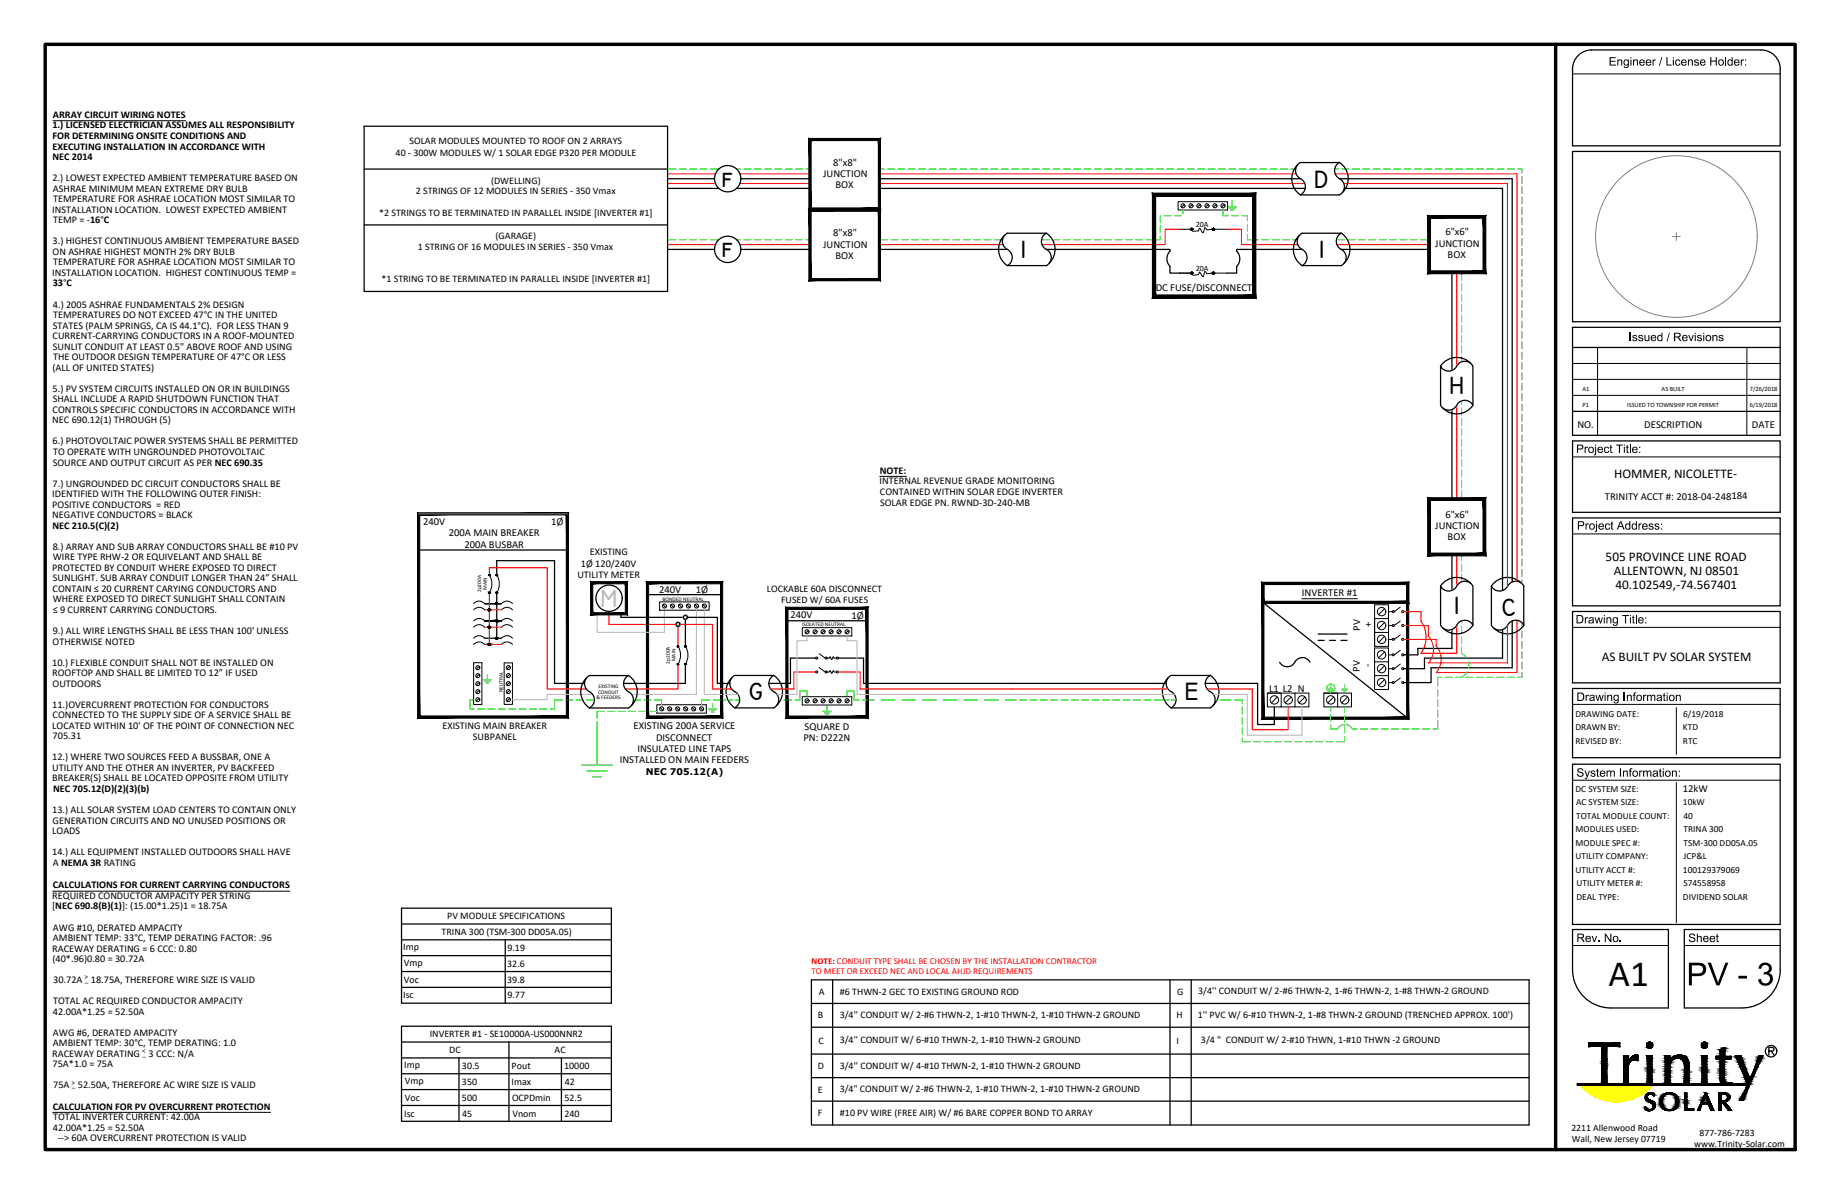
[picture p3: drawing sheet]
<svg xmlns="http://www.w3.org/2000/svg" width="432mm" height="279mm" viewBox="0 0 432 279" stroke-linecap="round" stroke-linejoin="round" font-family="sans-serif">
<defs><g id="words">
<text font-size="8.7" x="376.9" y="231">A1</text>
<g font-size="5.9">
<text x="169.1" y="43.7">f</text>
<text x="307.9" y="43.9">D</text>
<text x="169.1" y="60.3">f</text>
<text x="239.1" y="60.5">I</text>
<text x="309" y="60.5">I</text>
<text x="339.6" y="92.2">H</text>
<text x="340.6" y="143.7">I</text>
<text x="351.8" y="144.2">C</text>
<text x="175.3" y="164">G</text>
<text x="277.6" y="164">E</text>
</g>
<text font-size="5.9" fill="#bababa" x="140.7" y="142.1">M</text>
<g font-size="3.1">
<text x="378.2" y="111.9">HOMMER, NICOLETTE-</text>
<text x="376.2" y="131.3">505 PROVINCE LINE ROAD</text>
<text x="378.1" y="134.6">ALLENTOWN, NJ 08501</text>
<text x="378.5" y="137.9">40.102549,-74.567401</text>
<text x="375.3" y="154.8">AS BUILT PV SOLAR SYSTEM</text>
</g>
<g font-size="2.5">
<text x="192.9" y="41.4">JUNCTION</text>
<text x="195.2" y="38.8">8&quot;x8&quot;</text>
<text x="195.8" y="44.1">BOX</text>
<text x="192.9" y="58">JUNCTION</text>
<text x="195.2" y="55.4">8&quot;x8&quot;</text>
<text x="336.3" y="57.8">JUNCTION</text>
<text x="338.6" y="55.2">6&quot;x6&quot;</text>
<text x="195.8" y="60.6">BOX</text>
<text x="339.2" y="60.4">BOX</text>
<text x="270.8" y="68.3">DC FUSE/DISCONNECT</text>
<text x="369.6" y="100.2">NO.</text>
<text x="385.2" y="100.2">DESCRIPTION</text>
<text x="410.5" y="100.2">DATE</text>
<text x="376" y="117">TRINITY ACCT #: 2018-04-248184</text>
<text x="99.1" y="122.9">240V</text>
<text x="105.1" y="125.6">200A MAIN BREAKER</text>
<text x="129.1" y="122.9">1Ø</text>
<text x="336.3" y="123.9">JUNCTION</text>
<text x="338.6" y="121.2">6&quot;x6&quot;</text>
<text x="108.8" y="128.2">200A BUSBAR</text>
<text x="339.2" y="126.5">BOX</text>
<text x="154.4" y="138.9">240V</text>
<text x="163" y="138.9">1Ø</text>
<text x="305" y="139.5">INVERTER #1</text>
<text x="185.2" y="144.7">240V</text>
<text x="199.5" y="144.9">1Ø</text>
<text x="318.7" y="147.7" transform="rotate(-90 318.7 147.7)">PV</text>
<text x="321.3" y="146.9" transform="rotate(-90 321.3 146.9)">+</text>
<text x="297.3" y="162">L1 L2 N</text>
<text x="318.6" y="157.4" transform="rotate(-90 318.6 157.4)">PV</text>
<text x="321.2" y="156.3" transform="rotate(-90 321.2 156.3)">-</text>
<text x="148.4" y="170.8">EXISTING 200A SERVICE</text>
<text x="153.7" y="173.5">DISCONNECT</text>
<text x="188.2" y="173.6">PN: D222N</text>
<text x="188.5" y="171">SQUARE D</text>
<text x="145.2" y="178.8">INSTALLED ON MAIN FEEDERS</text>
<text x="149.3" y="176.1">INSULATED LINE TAPS</text>
<text x="394.3" y="185.6">12kW</text>
</g>
<g font-size="2.4">
<text x="12.4" y="27.6">ARRAY CIRCUIT WIRING NOTES</text>
<text x="12.3" y="30.1">1.) LICENSED ELECTRICIAN ASSUMES ALL RESPONSIBILITY</text>
<text x="12.3" y="32.5">FOR DETERMINING ONSITE CONDITIONS AND</text>
<text x="12.3" y="35">EXECUTING INSTALLATION IN ACCORDANCE WITH</text>
<text x="12.3" y="37.5">NEC 2014</text>
<text x="12.3" y="42.4">2.) LOWEST EXPECTED AMBIENT TEMPERATURE BASED ON</text>
<text x="12.4" y="44.9">ASHRAE MINIMUM MEAN EXTREME DRY BULB</text>
<text x="12.4" y="47.3">TEMPERATURE FOR ASHRAE LOCATION MOST SIMILAR TO</text>
<text x="12.2" y="49.8">INSTALLATION LOCATION. LOWEST EXPECTED AMBIENT</text>
<text x="12.4" y="52.3">TEMP = -16°C</text>
<text x="12.3" y="57.2">3.) HIGHEST CONTINUOUS AMBIENT TEMPERATURE BASED</text>
<text x="12.3" y="59.7">ON ASHRAE HIGHEST MONTH 2% DRY BULB</text>
<text x="12.2" y="64.6">INSTALLATION LOCATION. HIGHEST CONTINUOUS TEMP =</text>
<text x="12.4" y="62.2">TEMPERATURE FOR ASHRAE LOCATION MOST SIMILAR TO</text>
<text x="12.3" y="67.1">33°C</text>
<text x="12.4" y="77">STATES (PALM SPRINGS, CA IS 44.1°C). FOR LESS THAN 9</text>
<text x="12.4" y="72">4.) 2005 ASHRAE FUNDAMENTALS 2% DESIGN</text>
<text x="12.4" y="74.5">TEMPERATURES DO NOT EXCEED 47°C IN THE UNITED</text>
<text x="12.3" y="79.4">CURRENT-CARRYING CONDUCTORS IN A ROOF-MOUNTED</text>
<text x="12.4" y="81.9">SUNLIT CONDUIT AT LEAST 0.5&quot; ABOVE ROOF AND USING</text>
<text x="12.3" y="86.8">(ALL OF UNITED STATES)</text>
<text x="12.4" y="84.3">THE OUTDOOR DESIGN TEMPERATURE OF 47°C OR LESS</text>
<text x="12.3" y="91.8">5.) PV SYSTEM CIRCUITS INSTALLED ON OR IN BUILDINGS</text>
<text x="12.4" y="94.2">SHALL INCLUDE A RAPID SHUTDOWN FUNCTION THAT</text>
<text x="12.2" y="99.2">NEC 690.12(1) THROUGH (5)</text>
<text x="12.3" y="96.7">CONTROLS SPECIFIC CONDUCTORS IN ACCORDANCE WITH</text>
<text x="12.3" y="104.1">6.) PHOTOVOLTAIC POWER SYSTEMS SHALL BE PERMITTED</text>
<text x="12.4" y="106.5">TO OPERATE WITH UNGROUNDED PHOTOVOLTAIC</text>
<text x="12.3" y="114">7.) UNGROUNDED DC CIRCUIT CONDUCTORS SHALL BE</text>
<text x="12.4" y="109">SOURCE AND OUTPUT CIRCUIT AS PER NEC 690.35</text>
<text x="206.1" y="113.5">INTERNAL REVENUE GRADE MONITORING</text>
<text x="206.1" y="110.9">NOTE:</text>
<text x="12.2" y="116.4">IDENTIFIED WITH THE FOLLOWING OUTER FINISH:</text>
<text x="12.2" y="118.9">POSITIVE CONDUCTORS = RED</text>
<text x="206.2" y="116">CONTAINED WITHIN SOLAR EDGE INVERTER</text>
<text x="206.2" y="118.6">SOLAR EDGE PN. RWND-3D-240-MB</text>
<text x="12.2" y="121.3">NEGATIVE CONDUCTORS = BLACK</text>
<text x="12.3" y="123.8">NEC 210.5(C)(2)</text>
<text x="12.3" y="128.7">8.) ARRAY AND SUB ARRAY CONDUCTORS SHALL BE #10 PV</text>
<text x="12.4" y="131.2">WIRE TYPE RHW-2 OR EQUIVELANT AND SHALL BE</text>
<text x="138.2" y="130">EXISTING</text>
<text x="12.2" y="133.7">PROTECTED BY CONDUIT WHERE EXPOSED TO DIRECT</text>
<text x="12.4" y="136.2">SUNLIGHT. SUB ARRAY CONDUIT LONGER THAN 24” SHALL</text>
<text x="135.3" y="135.4">UTILITY METER</text>
<text x="136.1" y="132.8">1Ø 120/240V</text>
<text x="12.3" y="138.6">CONTAIN ≤ 20 CURRENT CARYING CONDUCTORS AND</text>
<text x="12.3" y="143.5">≤ 9 CURRENT CARRYING CONDUCTORS.</text>
<text x="12.4" y="141.1">WHERE EXPOSED TO DIRECT SUNLIGHT SHALL CONTAIN</text>
<text x="12.3" y="148.5">9.) ALL WIRE LENGTHS SHALL BE LESS THAN 100' UNLESS</text>
<text x="12.2" y="155.9">10.) FLEXIBLE CONDUIT SHALL NOT BE INSTALLED ON</text>
<text x="12.3" y="151">OTHERWISE NOTED</text>
<text x="12.2" y="158.3">ROOFTOP AND SHALL BE LIMITED TO 12” IF USED</text>
<text x="12.3" y="160.8">OUTDOORS</text>
<text x="12.2" y="165.7">11.)OVERCURRENT PROTECTION FOR CONDUCTORS</text>
<text x="12.2" y="170.7">LOCATED WITHIN 10' OF THE POINT OF CONNECTION NEC</text>
<text x="12.3" y="168.2">CONNECTED TO THE SUPPLY SIDE OF A SERVICE SHALL BE</text>
<text x="12.3" y="173.2">705.31</text>
<text x="103.6" y="170.7">EXISTING MAIN BREAKER</text>
<text x="110.8" y="173.3">SUBPANEL</text>
<text x="12.2" y="178.1">12.) WHERE TWO SOURCES FEED A BUSSBAR, ONE A</text>
<text x="12.2" y="180.5">UTILITY AND THE OTHER AN INVERTER, PV BACKFEED</text>
<text x="12.2" y="183">BREAKER(S) SHALL BE LOCATED OPPOSITE FROM UTILITY</text>
<text x="12.5" y="185.5">NEC 705.12(D)(2)(3)(b)</text>
<text x="12.2" y="190.4">13.) ALL SOLAR SYSTEM LOAD CENTERS TO CONTAIN ONLY</text>
<text x="12.2" y="195.3">LOADS</text>
<text x="12.3" y="192.9">GENERATION CIRCUITS AND NO UNUSED POSITIONS OR</text>
<text x="12.2" y="200.3">14.) ALL EQUIPMENT INSTALLED OUTDOORS SHALL HAVE</text>
<text x="12.4" y="202.7">A NEMA 3R RATING</text>
<text x="12.3" y="208.1">CALCULATIONS FOR CURRENT CARRYING CONDUCTORS</text>
<text x="12.2" y="213">[NEC 690.8(B)(1)]: (15.00*1.25)1 = 18.75A</text>
<text x="12.2" y="210.5">REQUIRED CONDUCTOR AMPACITY PER STRING</text>
<text x="12.4" y="217.9">AWG #10, DERATED AMPACITY</text>
<text x="12.4" y="220.4">AMBIENT TEMP: 33°C, TEMP DERATING FACTOR: .96</text>
<text x="12.2" y="222.9">RACEWAY DERATING = 6 CCC: 0.80</text>
<text x="12.3" y="225.3">(40*.96)0.80 = 30.72A</text>
<text x="12.5" y="230.3">30.72A</text>
<text x="21.3" y="230.3">18.75A, THEREFORE WIRE SIZE IS VALID</text>
<text x="12.4" y="237.7">42.00A*1.25 = 52.50A</text>
<text x="12.4" y="235.2">TOTAL AC REQUIRED CONDUCTOR AMPACITY</text>
<text x="12.4" y="242.6">AWG #6, DERATED AMPACITY</text>
<text x="12.4" y="245.1">AMBIENT TEMP: 30°C, TEMP DERATING: 1.0</text>
<text x="12.2" y="247.5">RACEWAY DERATING</text>
<text x="12.3" y="250">75A*1.0 = 75A</text>
<text x="34.8" y="247.5">3 CCC: N/A</text>
<text x="12.5" y="254.9">75A</text>
<text x="18.3" y="254.9">52.50A, THEREFORE AC WIRE SIZE IS VALID</text>
<text x="12.3" y="259.9">CALCULATION FOR PV OVERCURRENT PROTECTION</text>
<text x="12.4" y="262.3">TOTAL INVERTER CURRENT: 42.00A</text>
<text x="12.4" y="264.8">42.00A*1.25 = 52.50A</text>
<text x="13.5" y="267.3">--&gt; 60A OVERCURRENT PROTECTION IS VALID</text>
</g>
<g font-size="2.3">
<text x="96" y="33.8">SOLAR MODULES MOUNTED TO ROOF ON 2 ARRAYS</text>
<text x="92.7" y="36.5">40 - 300W MODULES W/ 1 SOLAR EDGE P320 PER MODULE</text>
<text x="97.4" y="45.5">2 STRINGS OF 12 MODULES IN SERIES - 350 Vmax</text>
<text x="115" y="43">(DWELLING)</text>
<text x="88.8" y="50.6">*2 STRINGS TO BE TERMINATED IN PARALLEL INSIDE [INVERTER #1]</text>
<text x="97.9" y="58.6">1 STRING OF 16 MODULES IN SERIES - 350 Vmax</text>
<text x="116.1" y="56.1">(GARAGE)</text>
<text x="89.4" y="66.1">*1 STRING TO BE TERMINATED IN PARALLEL INSIDE [INVERTER #1]</text>
<text x="179.7" y="138.7">LOCKABLE 60A DISCONNECT</text>
<text x="183" y="141.2">FUSED W/ 60A FUSES</text>
<text x="104.8" y="215.3">PV MODULE SPECIFICATIONS</text>
<text x="103.5" y="218.9">TRINA 300 (TSM-300 DD05A.05)</text>
<text x="94.5" y="222.5">Imp</text>
<text x="94.6" y="226.2">Vmp</text>
<text x="118.8" y="226.4">32.6</text>
<text x="118.9" y="222.7">9.19</text>
<text x="94.5" y="233.8">Isc</text>
<text x="94.6" y="230.1">Voc</text>
<text x="118.8" y="230.1">39.8</text>
<text x="118.9" y="233.8">9.77</text>
<text x="191.8" y="233">A</text>
<text x="196.8" y="233">#6 THWN-2 GEC TO EXISTING GROUND ROD</text>
<text x="275.8" y="233">G</text>
<text x="280.7" y="232.9">3/4'' CONDUIT W/ 2-#6 THWN-2, 1-#6 THWN-2, 1-#8 THWN-2 GROUND</text>
<text x="191.7" y="238.5">B</text>
<text x="196.7" y="238.5">3/4'' CONDUIT W/ 2-#6 THWN-2, 1-#10 THWN-2, 1-#10 THWN-2 GROUND</text>
<text x="275.7" y="238.5">H</text>
<text x="280.7" y="238.4">1'' PVC W/ 6-#10 THWN-2, 1-#8 THWN-2 GROUND (TRENCHED APPROX. 100')</text>
<text x="100.7" y="242.9">INVERTER #1 - SE10000A-US000NNR2</text>
<text x="191.7" y="244.5">C</text>
<text x="196.7" y="244.4">3/4'' CONDUIT W/ 6-#10 THWN-2, 1-#10 THWN-2 GROUND</text>
<text x="275.7" y="244.5">I</text>
<text x="281.4" y="244.3">3/4 &quot; CONDUIT W/ 2-#10 THWN, 1-#10 THWN -2 GROUND</text>
<text x="94.7" y="250.2">Imp</text>
<text x="105.2" y="246.6">DC</text>
<text x="108.2" y="250.4">30.5</text>
<text x="119.9" y="250.4">Pout</text>
<text x="129.9" y="246.6">AC</text>
<text x="132.2" y="250.4">10000</text>
<text x="191.7" y="250.4">D</text>
<text x="196.7" y="250.3">3/4'' CONDUIT W/ 4-#10 THWN-2, 1-#10 THWN-2 GROUND</text>
<text x="94.9" y="253.9">Vmp</text>
<text x="94.9" y="257.8">Voc</text>
<text x="108.2" y="254.1">350</text>
<text x="108.2" y="257.8">500</text>
<text x="119.9" y="254.1">Imax</text>
<text x="120" y="257.8">OCPDmin</text>
<text x="132.3" y="257.8">52.5</text>
<text x="132.3" y="254.1">42</text>
<text x="191.7" y="255.9">E</text>
<text x="196.7" y="255.8">3/4&quot; CONDUIT W/ 2-#6 THWN-2, 1-#10 THWN-2, 1-#10 THWN-2 GROUND</text>
<text x="94.7" y="261.5">Isc</text>
<text x="108.3" y="261.5">45</text>
<text x="120" y="261.5">Vnom</text>
<text x="132.2" y="261.5">240</text>
<text x="191.7" y="261.4">F</text>
<text x="196.8" y="261.3">#10 PV WIRE (FREE AIR) W/ #6 BARE COPPER BOND TO ARRAY</text>
<text x="368.2" y="264.9">2211 Allenwood Road</text>
<text x="368.3" y="267.4">Wall, New Jersey 07719</text>
<text x="396.9" y="268.5">www.Trinity-Solar.com</text>
<text x="398.2" y="266">877-786-7283</text>
</g>
<g font-size="2.2">
<text x="369.1" y="167.9">DRAWING DATE:</text>
<text x="394.4" y="167.8">6/19/2018</text>
<text x="369.1" y="171.1">DRAWN BY:</text>
<text x="394.3" y="171.1">KTD</text>
<text x="369.1" y="174.2">REVISED BY:</text>
<text x="394.3" y="174.2">RTC</text>
<text x="151.3" y="181.5">NEC 705.12(A)</text>
<text x="369.1" y="185.4">DC SYSTEM SIZE:</text>
<text x="369.3" y="188.6">AC SYSTEM SIZE:</text>
<text x="369.3" y="191.7">TOTAL MODULE COUNT:</text>
<text x="394.3" y="188.6">10kW</text>
<text x="394.4" y="191.7">40</text>
<text x="369.1" y="194.9">MODULES USED:</text>
<text x="394.5" y="194.9">TRINA 300</text>
<text x="369.1" y="198.1">MODULE SPEC #:</text>
<text x="369.1" y="201.2">UTILITY COMPANY:</text>
<text x="394.5" y="198.1">TSM-300 DD05A.05</text>
<text x="394.5" y="201.2">JCP&amp;L</text>
<text x="369.1" y="204.4">UTILITY ACCT #:</text>
<text x="369.4" y="207.6">UTILITY METER #:</text>
<text x="394.3" y="204.4">100129379069</text>
<text x="394.4" y="207.6">S74558958</text>
<text x="369.4" y="210.7">DEAL TYPE:</text>
<text x="394.3" y="210.7">DIVIDEND SOLAR</text>
</g>
<g font-size="2.1" fill="#f00">
<text x="190.1" y="225.9">NOTE: CONDUIT TYPE SHALL BE CHOSEN BY THE INSTALLATION CONTRACTOR</text>
<text x="190.1" y="228.1">TO MEET OR EXCEED NEC AND LOCAL AHJD REQUIREMENTS</text>
</g>
<g font-size="1.9">
<text x="280.1" y="53.2">20A</text>
<text x="280.1" y="63.5">20A</text>
</g>
<g font-size="1.7">
<text x="19.8" y="229.3">&gt;</text>
<text x="19.9" y="230">_</text>
<text x="33.3" y="246.6">&lt;</text>
<text x="33.4" y="247.2">_</text>
<text x="16.7" y="254">&gt;</text>
<text x="16.8" y="254.6">_</text>
</g>
<g font-size="1.5">
<text x="370.7" y="91.5">A1</text>
<text x="370.7" y="95.3">P1</text>
<text x="381.2" y="95.3">ISSUED TO TOWNSHIP FOR PERMIT</text>
<text x="389.3" y="91.5">AS BUILT</text>
<text x="410" y="91.5">7/26/2018</text>
<text x="410" y="95.2">6/19/2018</text>
</g>
<g font-size="1.3">
<text x="112.7" y="138.7" transform="rotate(-90 112.7 138.7)">2p200A</text>
<text x="114.1" y="138.2" transform="rotate(-90 114.1 138.2)">MAIN</text>
<text x="155.2" y="140.7">BONDED NEUTRAL</text>
<text x="187.9" y="146.7">ISOLATED NEUTRAL</text>
<text x="157" y="155.4" transform="rotate(-90 157 155.4)">2p200A</text>
<text x="158.3" y="154.9" transform="rotate(-90 158.3 154.9)">MAIN</text>
<text x="140.2" y="161.1">EXISTING</text>
<text x="117.8" y="162.2" transform="rotate(-90 117.8 162.2)">NEUTRAL</text>
<text x="139.7" y="163.8">&amp; FEEDERS</text>
<text x="140.1" y="162.4">CONDUIT</text>
</g>
</g></defs>
<!-- layer: 0 -->
<g fill="none" stroke="#f00" stroke-width=".25">
<path d="M156.4 40.7h11.3M156.4 43h11.3M156.4 57.3h11.3M173.3 40.7h16.5M173.3 43h16.5M173.3 57.3h16.5M206 40.7h97.7M206 43h99.7M206 57.3h29M276.4 53.7h-3.4v3.6h-28.9M287.5 53.7h3.4v3.6h2.9M293.8 57.3h10.3"/>
<path d="M312.8 40.7h42.6v95.4M313.2 57.3h21.6M314.8 43h38.4v94.4M341.3 63.8v53.1M114.6 134.5v-1.5h13.6v28.3h9.1M114.6 139v11.9M341.3 129.9v23.1h-8.4a6.5 6.5 0 0 0 0-7.5M113.5 150.9h4M113.5 142.8h4M113.5 146.9h4M142.7 143.8v2.4h24.2v15.1h4.5M158.8 155.7v5.6h-12.3"/>
<path d="M158.8 146.2v5.1M191.1 157.4h-5.1v3.9h-5.5M196.4 157.4h5.1v3.9h72.1M328.9 149.7h7.6M328.9 146.5h5.8v2.5M328.9 143.2h4v2.3M334.7 149a4.8 4.8 0 0 1 0 6.3M336.5 149.7v1.6M336.5 151.3a4.8 4.8 0 0 1 0 6.2M353.2 146.5v8.8h-18.5M355.4 145.3v12.2h-18.9M282.8 161.3h10.6v9.6h8.4v-5.3"/>
</g>
<!-- layer: TEXT -->
<g fill="none" stroke="#0d0" stroke-width=".25">
<path d="M156.4 39.6h2M159.2 39.6h1.6M161.6 39.6h1.6M164 39.6h1.6M166.4 39.6h2M172.6 39.6h.9M174.3 39.6h1.6M176.7 39.6h1.7M179.2 39.6h1.6M181.6 39.6h1.6M184 39.6h1.6M186.4 39.6h1.6"/>
<path d="M188.9 39.6h.9M206 39.6h1.2M208 39.6h1.6M210.4 39.6h1.6M212.8 39.6h1.6M215.2 39.6h1.7M217.7 39.6h1.6M220.1 39.6h1.6M222.5 39.6h1.6M224.9 39.6h1.6M227.4 39.6h1.6M229.8 39.6h1.6"/>
<path d="M232.2 39.6h1.6M234.6 39.6h1.6M237 39.6h1.7M239.5 39.6h1.6M241.9 39.6h1.6M244.3 39.6h1.6M246.7 39.6h1.6M249.1 39.6h1.7M251.6 39.6h1.6M254 39.6h1.6M256.4 39.6h1.6M258.8 39.6h1.6"/>
<path d="M261.3 39.6h1.6M263.7 39.6h1.6M266.1 39.6h1.6M268.5 39.6h1.6M270.9 39.6h1.7M273.4 39.6h1.6M275.8 39.6h1.6M278.2 39.6h1.6M280.6 39.6h1.6M283.1 39.6h1.6M285.5 39.6h1.6M287.9 39.6h1.6"/>
<path d="M290.3 39.6h1.6M292.7 39.6h1.7M295.2 39.6h1.6M297.6 39.6h1.6M300 39.6h1.6M302.4 39.6h1.2M312.7 39.6h.9M314.4 39.6h1.7M316.9 39.6h1.6M319.3 39.6h1.6M321.7 39.6h1.6M324.1 39.6h1.6"/>
<path d="M326.5 39.6h1.7M329 39.6h1.6M331.4 39.6h1.6M333.8 39.6h1.6M336.2 39.6h1.6M338.7 39.6h1.6M341.1 39.6h1.6M343.5 39.6h1.6M345.9 39.6h1.6M348.3 39.6h1.7M350.8 39.6h1.6M353.2 39.6h1.6"/>
<path d="M355.6 39.6h1v.9M156.4 56.1h2M159.2 56.1h1.6M161.6 56.1h1.6M164 56.1h1.6M166.4 56.1h2M172.6 56.1h.9M174.3 56.1h1.6M176.7 56.1h1.7M179.2 56.1h1.6M181.6 56.1h1.6M184 56.1h1.6"/>
<path d="M186.4 56.1h1.6M188.9 56.1h.9M206 56.1h1.9M208.8 56.1h1.6M211.2 56.1h1.6M213.6 56.1h1.6M216 56.1h1.6M218.4 56.1h1.7M220.9 56.1h1.6M223.3 56.1h1.6M225.7 56.1h1.6M228.1 56.1h1.7"/>
<path d="M230.6 56.1h1.6M233 56.1h1.9M244 56.1h1.9M246.7 56.1h1.6M249.1 56.1h1.6M251.6 56.1h1.6M254 56.1h1.6M256.4 56.1h1.6M258.8 56.1h1.6M261.2 56.1h1.7M263.7 56.1h1.6M266.1 56.1h1.6"/>
<path d="M268.5 56.1h1.9M293.8 56.1h1.1M295.7 56.1h1.6M298.1 56.1h1.6M300.5 56.1h1.6M302.9 56.1h1.1M313.1 56.1h2M315.9 56.1h1.6M318.3 56.1h1.6M320.7 56.1h1.7M323.2 56.1h1.6M325.6 56.1h1.6"/>
<path d="M328 56.1h1.6M330.4 56.1h1.6M332.8 56.1h2M356.6 41.3v1.6M356.6 43.7v1.7M356.6 46.2v1.6M356.6 48.6v1.6M356.6 51v1.6M356.6 53.4v1.6M356.6 55.9v1.6M356.6 58.3v1.6M342.4 63.8v1.9"/>
<path d="M342.4 66.5v1.6M342.4 68.9v1.6M342.4 71.4v1.6M342.4 73.8v1.6M342.4 76.2v1.6M342.4 78.6v1.6M356.6 60.7v1.6M356.6 63.1v1.6M356.6 65.5v1.7M356.6 68v1.6M356.6 70.4v1.6M356.6 72.8v1.6"/>
<path d="M356.6 75.2v1.6M356.6 77.7v1.6M342.4 81v1.7M342.4 83.5v1.6M342.4 85.9v1.6M342.4 88.3v1.6M342.4 90.7v1.6M342.4 93.1v1.7M342.4 95.6v1.6M342.4 98v1.6M356.6 80.1v1.6M356.6 82.5v1.6"/>
<path d="M356.6 84.9v1.6M356.6 87.3v1.7M356.6 89.8v1.6M356.6 92.2v1.6M356.6 94.6v1.6M356.6 97v1.6M356.6 99.5v1.6M342.4 100.4v1.6M342.4 102.8v1.7M342.4 105.3v1.6M342.4 107.7v1.6M342.4 110.1v1.6"/>
<path d="M342.4 112.5v1.6M342.4 114.9v2M356.6 101.9v1.6M356.6 104.3v1.6M356.6 106.7v1.6M356.6 109.1v1.7M356.6 111.6v1.6M356.6 114v1.6M356.6 116.4v1.6M356.6 118.8v1.6M342.4 129.9v1.4M342.4 132.1v1.7"/>
<path d="M342.4 134.6v1.6M342.4 137v1.6M342.4 139.4v1.6M356.6 121.2v1.7M356.6 123.7v1.6M356.6 126.1v1.6M356.6 128.5v1.6M356.6 130.9v1.6M356.6 133.4v1.6M356.6 135.8v.9M342.4 141.8v1.6M342.4 144.2v1.7"/>
<path d="M342.4 146.7v1.6M342.4 149.1v1.6M342.4 151.5v1.5"/>
</g>
<!-- layer: 0 -->
<g fill="none" stroke="#000" stroke-width=".3">
<path d="M85.3 29.6h71.1v38.7h-71.1zM85.3 39.6h71.1M304 38.6a4.6 4.6 0 0 0 .7 7.1l9.1-.1M304.7 38.1l9.1-.1a4.6 4.6 0 0 1 .7 7.1M85.3 52.7h71.1M156.4 41.9h11M156.4 44.1h12M156.4 58.4h11M172.6 44.1h17.2M173.6 41.9h16.2M173.6 58.4h16.2M206 41.9h98.7"/>
<path d="M206 44.1h99.8M206 58.4h30M235.4 55.1a4.6 4.6 0 0 0 .6 7.1h9.1M236 54.6h9.1M245.1 58.4h29v.4a2.54 2.54 0 0 0 0 3.6v1.6h2.3M245.2 54.6a4.6 4.6 0 0 1 .6 7.1M293.8 58.4h-4.1v.4a2.51 2.51 0 0 1 0 3.6v1.6h-2.2M293.8 58.4h11.3M304.4 55.1a4.6 4.6 0 0 0 .7 7.1h9.1M305.1 54.6h9.1M313.8 41.9h40.5v94.4M314.2 58.4h20.6"/>
<path d="M314.2 54.6a4.6 4.6 0 0 1 .7 7.1M314.9 44.1h37.1v94.2M340.2 63.8v53.1M98.1 128.8h34.8M116.4 134.5v-3.2h13.5v28.8h7.1M116.4 139v10.5M151.7 139.3h17.4M340.2 129.9v22h-8v1.5h-3.3M353.2 137.3a2.14 2.14 0 0 1-3.8 0v9.1a2.15 2.15 0 0 0 3.8 0M353.2 137.3a2.15 2.15 0 0 1 3.8 0M356.5 136.6a4.6 4.6 0 0 0-7.1 .7M357 137.3v9.1a4.6 4.6 0 0 1-7.1 .7"/>
<path d="M113.5 145.4h4h-4M113.5 141.4h4h-4M113.5 149.5h4M137.5 158.7a4.6 4.6 0 0 0 .6 7.1M145.5 143.8v.8h15.6M147.2 158.2h-9.1a2.21 2.21 0 0 0-1.1 2.2 2.21 2.21 0 0 0 1.5 1.9 2.15 2.15 0 0 1-.4 3.5M147.3 158.2a2.21 2.21 0 0 0-1.2 2.2 2.21 2.21 0 0 0 1.5 1.9 2.15 2.15 0 0 1-.3 3.5h-9.2M147.3 158.2a4.6 4.6 0 0 1 .6 7.1M160.6 155.7v4.4h-14.5M160.6 144.6v6.7M161.1 144.6h7v15.5h2.9M171.5 158.7a4.6 4.6 0 0 0 .6 7.1 2.14 2.14 0 0 0 0-3.8"/>
<path d="M181.3 158.2a4.6 4.6 0 0 1 .6 7.1M184.4 145.4h18.7M191.1 154.1h-5.9v6h-5.1M196.4 154.1h5.9v6h70.9M273.7 158.7a4.6 4.6 0 0 0 .7 7.1 2.14 2.14 0 0 0 0-3.8M283.5 158.2a4.6 4.6 0 0 1 .7 7.1M295.9 141.1l33.9 27.1M306.9 155.1a2.08 2.08 0 0 0-2-1.1 2.08 2.08 0 0 0-1.8 1.5 2 2 0 0 1-3.3-.4M308.8 148.5h6.8M308.8 150h1.4M311.5 150h1.4M314.2 150h1.4"/>
<path d="M352 147.4v6.7h-18.3v2.5h-4.8M353.2 146.4a2.15 2.15 0 0 1 3.8 0M354.3 145.4v11h-19v3.5h-6.4M172.1 165.8h9.2M172.1 162a2.14 2.14 0 0 1 0-3.8h9.2a2.15 2.15 0 0 0 0 3.8M181.3 162a2.15 2.15 0 0 1 0 3.8M274.4 165.8h9.1M274.4 162a2.14 2.14 0 0 1 0-3.8h9.1a2.15 2.15 0 0 0 0 3.8M282.4 160.1h12.2v9.6h4v-4.1M283.5 162a2.15 2.15 0 0 1 0 3.8M94.1 212.7h49.1v22.2h-49.1zM94.1 216.4h49.1"/>
<path d="M94.1 220.1h49.1M94.1 223.8h49.1M94.1 227.5h49.1M94.1 231.2h49.1M118.4 220.1v14.8M190.1 229.5h168.2v34h-168.2zM190.1 235h168.2M195.1 229.5v34M274.1 229.5v34M279.1 229.5v34M94.1 240.3h49.1v22.3h-49.1zM94.1 244h49.1"/>
<path d="M94.1 247.8h49.1M94.1 251.5h49.1M94.1 255.2h49.1M94.1 258.9h49.1M107.5 247.8v14.8M119.2 244v18.6M131.5 247.8v14.8M190.1 240.6h168.2M190.1 246.9h168.2M190.1 252.4h168.2M190.1 257.9h168.2"/>
<circle cx="170.5" cy="58.4" r="3.1"/>
<circle cx="170.5" cy="41.8" r="3.1"/>
<circle cx="142.7" cy="140.1" r="3.1"/>
<circle cx="158.9" cy="146.2" r=".48"/>
<circle cx="160.6" cy="144.6" r=".48"/>
</g>
<!-- layer: LOCKED (PRINT) -->
<path d="M12.4 28.3h31.1M12.3 208.7h55.6M12.3 260.5h51.1" fill="none" stroke="#000" stroke-width=".23"/>
<!-- layer: 0 -->
<path d="M155.7 142.9v5.2h-15.8v-4.3M163.2 142.9v19.7h-15.2M165 142.9v19.7h7.9M189.1 148.9v1.2h-2.4v12.5h-4.7M198.4 148.9v1.2h2.4v12.5h74.3M138.8 162.6h-10.6v1.3h-8.1M284.3 162.6h7.9v9.6h12.8v-6.6" fill="none" stroke="#bababa" stroke-width=".25"/>
<g fill="none" stroke="#0d0" stroke-width=".25">
<path d="M271.9 55.3v.8h-1.5M271.9 52.8v1.7M271.9 50.5v1.5M272.7 50.5h1.7M275.2 50.5h1.6M277.1 49.2v.9M286.5 49.2v1.3h1.3M287.7 48.5h2M288 48.9h1.4M288.4 49.2h.6M288.6 50.5h1.6M288.7 47v1.5"/>
<path d="M291 50.5h1.3v1.2M292.3 54.9v1.2h1.5M292.3 52.5v1.6M337.8 158.6h-1v2M338.6 158.6h1.6M341 158.6h1.7M342.4 153l.8 .6 .5 .7M343.5 158.6h1.6M343.7 157.4l-.5 .7-.8 .5M344 155v1.6M345.9 158.6h1.6M348.3 158.6h1.6"/>
<path d="M350.7 158.6h1.6M353.2 158.6h1.6M356.6 157.5v1.1h-1M356.6 145.8v1.2M356.6 147.8v1.6M356.6 150.2v1.6M356.6 152.6v1.7M356.6 155.1v1.6M111 163.9h-.9v2.2h1M111.9 166.1h1.6M114.4 166.1h1.6M116.8 166.1h1.6"/>
<path d="M119.2 166.1h1.6M121.6 166.1h1.6M124 166.1h1.7M126.5 166.1h1.6M131.8 163.9h-1.9v2.2h-1M132.6 163.9h1.6M135 163.9h1.6M136.2 179.2h7.3M137.4 163.9h1.8M139.9 169v10.2M141.6 166.6h-1.7v1.6M142.4 166.6h1.7"/>
<path d="M144.9 166.6h1.6M147.3 166.6h1.6M148.4 163.9h1.7M149.7 166.6h1.6M150.9 163.9h1.6M152.1 166.6h1.8M153.3 163.9h1.7v1.2M166.3 163.9h-1.9v1.2M167.1 163.9h3M170.6 163.9h1.1M172.3 163.9h1M182.4 163.9h.7"/>
<path d="M183.7 163.9h1.8M189.1 163.2v-1.4h-1.7v2.1h-1.1M198.4 163.2v-1.4h1.7v2.1h1.1M202 163.9h2.8M206.5 163.9h3.2M211.3 163.9h3.2M216.1 163.9h3.3M221 163.9h3.2M225.8 163.9h3.3M230.7 163.9h3.2M235.5 163.9h2.6M238.9 163.9h1.6"/>
<path d="M241.3 163.9h1.7M243.8 163.9h1.6M246.2 163.9h1.6M248.6 163.9h1.6M251 163.9h1.7M253.5 163.9h1.6M255.9 163.9h1.6M258.3 163.9h1.6M260.7 163.9h1.6M263.2 163.9h1.6M265.6 163.9h1.6M268 163.9h1.6"/>
<path d="M270.4 163.9h1.9M272.9 163.9h1M274.5 163.9h1M284.7 163.9h.7M285.9 163.9h2.5M289.2 163.9h1.9v.9M291.1 172.8v.9h1.9M291.1 165.6v1.6M291.1 168v1.6M291.1 170.4v1.6M293.8 173.7h1.6M296.2 173.7h1.6"/>
<path d="M298.6 173.7h1.6M301 173.7h1.6M303.5 173.7h1.6M305.9 173.7h1.6M308.3 173.7h1.6M310.7 173.7h1.6M311.1 161.4h1.3M311.3 161.6h.9M311.6 161.9h.4M311.8 169.8v.9h1.5a2 2 0 0 1 3.6 0h1.1M311.8 160.4v1M311.8 165.6v.9"/>
<path d="M311.8 167.3v1.7M314.4 161.4h1.3M314.6 161.6h.9M314.8 161.9h.4M315 172.5v1.2h-1.9M315 160.4v1M315 165.6v1.2M315 167.6v1.6M315 170v1.7M318.8 170.7h1.6M321.2 170.7h1.6M323.6 170.7h1.6"/>
<path d="M326 170.7h1.7M328.5 170.7h1.6M330.9 170.7h1.6M333.3 170.7h1.6M336.8 168.7v2h-1.1M336.8 161.5v1.6M336.8 163.9v1.6M336.8 166.3v1.6M137.5 180.6h4.8M138.8 181.9h2.2"/>
<circle cx="311.8" cy="161.1" r=".94"/>
</g>
<g fill="#000" stroke="#000" stroke-width=".23">
<path d="M279.2 53.5h.1zM279.2 53.9h.1zM284.1 53.9h.3zM279.2 63.7h.1zM279.2 64.2h.1zM284.2 63.8h.2zM114.5 138.9h.3zM114.5 134.7h.3zM114.5 138.8h.3zM114.5 134.6h.3zM114.6 138.7h.1zM114.6 134.6h.1z"/>
<path d="M114.6 138.9h.1zM114.6 134.8h.1zM116.3 138.9h.2zM116.3 134.7h.2zM116.3 138.8h.2zM116.3 134.6h.2zM116.3 134.8h.1zM116.3 138.9h.1zM114.5 151.1h.3zM114.5 150.8h.3zM114.6 150.7h.1zM114.6 146.7h.1z"/>
<path d="M114.6 142.6h.1zM116.2 145.6h.4zM116.2 145.3h.4zM116.3 149.3h.1zM116.3 145.2h.1zM116.3 141.2h.1zM158.7 155.6h.2zM158.7 151.5h.2zM158.8 155.5h.1zM158.8 151.3h.1zM158.8 155.4h.1zM158.8 155.7h.1z"/>
<path d="M158.8 151.5h.1zM160.5 155.6h.2zM160.5 151.5h.2zM160.5 155.5h.2zM160.5 151.3h.2zM160.5 155.4h.2zM160.5 155.7h.1zM160.5 151.5h.1zM160.5 155.4h.1zM160.5 151.3h.1zM399.7 258.2h1zM399.8 258.2h.9z"/>
<path d="M399.9 258.2h.8zM400.4 258.9h.6zM400.8 259.9h.6zM403.4 256h1zM403.7 257.9h.9zM403.8 258.5h.6zM403.8 258.5h.7zM404 258.8h.6zM404.1 258.8h.6zM404.2 256.3h.8zM404.4 259.2h.6zM404.6 256.6h.6z"/>
<path d="M404.7 256.6h.5zM404.7 257.4h.5zM397.8 260h.1zM400.9 260h.1zM402.7 260h.1zM405 260h.1z"/>
<path d="M189.5 49.2h16.8l-.5-.5zM189.5 49.2l.5-.5h15.8zM189.5 32.4v16.8l.5-.5zM189.5 32.4l.5 .5v15.8zM189.5 32.4l.5 .5 16.3-.5zM190 32.9l16.3-.5-.5 .5zM206.3 32.4l-.5 .5 .5 16.3zM205.8 32.9l.5 16.3-.5-.5z"/>
<path d="M279.2 53.5h.1zM279.1 53.5h.2z"/>
<path d="M279.1 53.5h.2zM279.1 53.5h.2z"/>
<path d="M279.1 53.9h.2zM279.1 53.9h.2z"/>
<path d="M279.1 53.5h.2zM279.1 53.5h.2z"/>
<path d="M279.1 53.9h.2zM279.1 53.9h.2z"/>
<path d="M279.1 53.5h.3zM279.1 53.5h.3z"/>
<path d="M279.1 53.9h.2zM279.1 53.9h.2z"/>
<path d="M279.1 53.5h.3zM279 53.5h.4z"/>
<path d="M279 53.5l.4 .1zM279 53.5l.4 .1z"/>
<path d="M279 53.8l.4 .1zM279 53.8l.4 .1z"/>
<path d="M279.1 53.9h.3zM279.1 53.9h.2z"/>
<path d="M279 53.6h.4zM279 53.6h.4z"/>
<path d="M279 53.8h.4zM279 53.8h.4z"/>
<path d="M279 53.6h.4zM279 53.6h.4z"/>
<path d="M279 53.6h.4zM279 53.6h.4z"/>
<path d="M279 53.8h.4zM279 53.8h.4z"/>
<path d="M279 53.8h.4zM279 53.8h.4z"/>
<path d="M279 53.6h.4zM279 53.6h.4z"/>
<path d="M279 53.6l.4 .1zM279 53.6l.4 .1z"/>
<path d="M279 53.7h.4zM279 53.7h.4z"/>
<path d="M279 53.7h.4zM279 53.7h.4z"/>
<path d="M279 53.7h.4zM279 53.7h.4z"/>
<path d="M279 53.7h.4zM279 53.7h.4z"/>
<path d="M279 53.7l.4 .1zM279 53.7l.4 .1z"/>
<path d="M279 53.8h.4zM279 53.8h.4z"/>
<path d="M279 53.8h.4zM279 53.8h.4z"/>
<path d="M284.2 53.5h.2zM284.2 53.5h.2z"/>
<path d="M284.2 53.5h.2zM284.2 53.5h.2z"/>
<path d="M284.2 53.9h.2zM284.2 53.9h.1z"/>
<path d="M284.2 53.5h.2zM284.2 53.5h.2z"/>
<path d="M284.2 53.9h.2zM284.2 53.9h.2z"/>
<path d="M284.2 53.9h.2zM284.2 53.9h.2z"/>
<path d="M284.2 53.5h.2zM284.2 53.5h.2z"/>
<path d="M284.2 53.5h.2zM284.2 53.5h.2z"/>
<path d="M284.1 53.5h.3zM284.1 53.5h.3z"/>
<path d="M284.2 53.9h.2zM284.2 53.9h.2z"/>
<path d="M284.1 53.5l.4 .1zM284.1 53.5l.4 .1zM284.1 53.6h.4zM284.1 53.6h.4z"/>
<path d="M284.1 53.8h.3zM284.1 53.8l.3 .1zM284.1 53.9h.3z"/>
<path d="M284.1 53.6h.4zM284.1 53.6h.4z"/>
<path d="M284.1 53.8h.4zM284.1 53.8h.3z"/>
<path d="M284.1 53.6h.4zM284.1 53.6h.4z"/>
<path d="M284.1 53.6h.4zM284.1 53.6h.4z"/>
<path d="M284.1 53.8h.4zM284.1 53.8h.4z"/>
<path d="M284.1 53.8h.4zM284.1 53.8h.4zM284.1 53.8h.4zM284.1 53.8h.4z"/>
<path d="M284.1 53.6l.4 .1zM284.1 53.6l.4 .1z"/>
<path d="M284.1 53.7h.4zM284.1 53.7h.4z"/>
<path d="M284.1 53.7h.4zM284.1 53.7h.4z"/>
<path d="M284.1 53.7h.4zM284.1 53.7h.4z"/>
<path d="M284.1 53.7h.4zM284.1 53.7h.4z"/>
<path d="M284.1 53.7l.4 .1zM284.1 53.7l.4 .1z"/>
<path d="M284.1 53.8h.4zM284.1 53.8h.4z"/>
<path d="M189.5 65.8h16.8l-.5-.6zM189.5 65.8l.5-.6h15.8zM189.5 49v16.8l.5-.6zM189.5 49l.5 .5v15.7zM189.5 49l.5 .5 16.3-.5zM190 49.5l16.3-.5-.5 .5zM206.3 49l-.5 .5 .5 16.3zM205.8 49.5l.5 16.3-.5-.6z"/>
<path d="M279.2 63.7l.1 .1zM279.2 63.7l.1 .1z"/>
<path d="M279.1 63.8h.2zM279.1 63.8h.2z"/>
<path d="M279.1 64.2h.2zM279.1 64.2h.2z"/>
<path d="M279.1 63.8h.2zM279.1 63.8h.2z"/>
<path d="M279.1 64.1h.2zM279.1 64.1l.2 .1z"/>
<path d="M279.1 63.8h.3zM279.1 63.8h.3z"/>
<path d="M279.1 64.1h.2zM279.1 64.1h.2z"/>
<path d="M279.1 63.8h.3zM279.1 63.8h.3z"/>
<path d="M279 63.8h.4zM279 63.8h.4z"/>
<path d="M279 64.1h.4zM279 64.1h.4z"/>
<path d="M279 64.1h.4zM279 64.1h.4z"/>
<path d="M279.1 64.1h.3zM279.1 64.1h.2z"/>
<path d="M279 63.8h.4zM279 63.8h.4z"/>
<path d="M279 63.8l.4 .1zM279 63.8l.4 .1z"/>
<path d="M279 63.9h.4zM279 63.9h.4z"/>
<path d="M279 64.1h.4zM279 64.1h.4z"/>
<path d="M279 64.1h.4zM279 64.1h.4z"/>
<path d="M279 63.9h.4zM279 63.9h.4z"/>
<path d="M279 63.9h.4zM279 63.9h.4z"/>
<path d="M279 63.9h.4zM279 63.9h.4z"/>
<path d="M279 63.9l.4 .1zM279 63.9l.4 .1z"/>
<path d="M279 64h.4zM279 64h.4z"/>
<path d="M279 64h.4zM279 64h.4z"/>
<path d="M279 64h.4zM279 64h.4z"/>
<path d="M279 64h.4zM279 64h.4z"/>
<path d="M279 64h.4zM279 64l.4 .1z"/>
<path d="M284.2 63.7h.2zM284.2 63.7h.2z"/>
<path d="M284.2 63.7l.2 .1zM284.2 63.7l.2 .1z"/>
<path d="M284.2 64.2h.2zM284.2 64.2h.1z"/>
<path d="M284.2 63.8h.2zM284.2 63.8h.2z"/>
<path d="M284.2 64.2h.2zM284.2 64.2h.2z"/>
<path d="M284.2 63.8h.2zM284.2 63.8h.2zM284.1 63.8h.3z"/>
<path d="M284.2 64.1h.2zM284.2 64.1h.2z"/>
<path d="M284.2 64.1h.2zM284.2 64.1l.2 .1z"/>
<path d="M284.1 63.8h.3zM284.1 63.8h.3z"/>
<path d="M284.1 64.1h.3zM284.1 64.1h.3z"/>
<path d="M284.1 63.8h.4zM284.1 63.8h.4zM284.1 63.8h.4zM284.1 63.8h.4z"/>
<path d="M284.1 64.1h.3zM284.1 64.1h.3z"/>
<path d="M284.1 63.8l.4 .1zM284.1 63.8l.4 .1z"/>
<path d="M284.1 64.1h.4zM284.1 64.1h.4z"/>
<path d="M284.1 64.1h.4zM284.1 64.1h.3z"/>
<path d="M284.1 63.9h.4zM284.1 63.9h.4z"/>
<path d="M284.1 63.9h.4zM284.1 63.9h.4z"/>
<path d="M284.1 64l.4 .1zM284.1 64l.4 .1z"/>
<path d="M284.1 64.1h.4zM284.1 64.1h.4z"/>
<path d="M284.1 63.9h.4zM284.1 63.9h.4z"/>
<path d="M284.1 63.9h.4zM284.1 63.9h.4z"/>
<path d="M284.1 63.9l.4 .1zM284.1 63.9l.4 .1z"/>
<path d="M284.1 64h.4zM284.1 64h.4z"/>
<path d="M284.1 64h.4zM284.1 64h.4z"/>
<path d="M284.1 64h.4zM284.1 64h.4z"/>
<path d="M284.1 64h.4zM284.1 64h.4z"/>
<path d="M270 69.8h24.2l-.7-.7zM270 69.8l.7-.7h22.8zM270 45.3v24.5l.7-.7zM270 45.3l.7 .7v23.1zM270 45.3l.7 .7 23.5-.7zM270.7 46l23.5-.7-.7 .7zM294.2 45.3l-.7 .7 .7 23.8zM293.5 46l.7 23.8-.7-.7z"/>
<path d="M270 69.8h24.2l-.7-.7zM270 69.8l.7-.7h22.8zM270 45.3v24.5l.7-.7zM270 45.3l.7 .7v23.1zM270 45.3l.7 .7 23.5-.7zM270.7 46l23.5-.7-.7 .7zM294.2 45.3l-.7 .7 .7 23.8zM293.5 46l.7 23.8-.7-.7z"/>
<path d="M334.5 64.1h13.6l-.6-.7zM334.5 64.1l.7-.7h12.3zM334.5 50.5v13.6l.7-.7zM334.5 50.5l.7 .6v12.3zM334.5 50.5l.7 .6 12.9-.6zM335.2 51.1l12.9-.6-.6 .6zM348.1 50.5l-.6 .6 .6 13zM347.5 51.1l.6 13-.6-.7z"/>
<path d="M114.6 138.7h.1zM114.6 138.7h.1z"/>
<path d="M114.6 138.7h.1zM114.6 138.7h.1zM114.6 138.7h.1zM114.6 138.7h.1z"/>
<path d="M114.6 134.6h.1zM114.6 134.6h.1z"/>
<path d="M114.6 134.6h.1zM114.6 134.6h.1zM114.6 134.6h.1zM114.6 134.6h.1z"/>
<path d="M114.6 134.8h.1zM114.6 134.8h.1z"/>
<path d="M114.6 138.7l.2 .1zM114.6 138.7l.2 .1zM114.5 138.8h.3zM114.5 138.8h.3z"/>
<path d="M114.6 138.9h.1zM114.6 138.9h.1z"/>
<path d="M114.6 138.9h.1zM114.6 138.9h.1zM114.6 138.9h.1zM114.6 138.9h.1z"/>
<path d="M114.6 134.6h.2zM114.6 134.6h.2zM114.5 134.6h.3zM114.5 134.6h.3z"/>
<path d="M114.6 134.8h.1zM114.6 134.8h.1z"/>
<path d="M114.6 134.8h.1zM114.6 134.8h.1z"/>
<path d="M114.5 138.8h.3zM114.5 138.8h.3zM114.5 138.8h.3z"/>
<path d="M114.5 138.8h.3zM114.5 138.8h.3zM114.5 138.8h.3zM114.5 138.8h.3z"/>
<path d="M114.5 138.9h.3zM114.5 138.9h.3zM114.5 138.9h.3zM114.5 138.9h.3z"/>
<path d="M114.5 138.9h.3zM114.5 138.9h.2z"/>
<path d="M114.5 134.6h.3zM114.5 134.6h.3zM114.5 134.6h.3z"/>
<path d="M114.5 134.6l.3 .1zM114.5 134.6l.3 .1zM114.5 134.7h.3zM114.5 134.7h.3z"/>
<path d="M114.5 134.7l.3 .1zM114.5 134.7l.3 .1zM114.5 134.8h.3zM114.5 134.8h.3z"/>
<path d="M114.5 134.8h.3zM114.5 134.8h.2z"/>
<path d="M114.5 138.8h.3zM114.5 138.8h.3zM114.5 138.8h.3zM114.5 138.8h.3z"/>
<path d="M114.5 138.8h.3zM114.5 138.8h.3zM114.5 138.8h.3zM114.5 138.8h.3z"/>
<path d="M114.5 138.8l.3 .1zM114.5 138.8l.3 .1z"/>
<path d="M114.5 138.9h.3zM114.5 138.9h.3zM114.5 138.9h.3z"/>
<path d="M114.5 134.7h.3zM114.5 134.7h.3zM114.5 134.7h.3zM114.5 134.7h.3z"/>
<path d="M114.5 134.7h.3zM114.5 134.7h.3z"/>
<path d="M114.5 134.7h.3zM114.5 134.7h.3zM114.5 134.7h.3zM114.5 134.7h.3z"/>
<path d="M114.5 134.7h.3zM114.5 134.7h.3zM114.5 134.7h.3z"/>
<path d="M116.3 138.7h.1zM116.3 138.7h.1z"/>
<path d="M116.3 138.7h.1zM116.3 138.7h.1z"/>
<path d="M116.3 138.7h.2zM116.3 138.7h.2zM116.3 138.7h.2zM116.3 138.7h.2z"/>
<path d="M116.3 134.6h.1zM116.3 134.6h.1z"/>
<path d="M116.3 134.6h.1zM116.3 134.6h.1z"/>
<path d="M116.3 134.6h.2zM116.3 134.6h.2zM116.3 134.6h.2zM116.3 134.6h.2z"/>
<path d="M116.3 134.8h.1zM116.3 134.8h.1z"/>
<path d="M116.3 138.7l.2 .1zM116.3 138.7l.2 .1zM116.3 138.8h.2zM116.3 138.8h.2z"/>
<path d="M116.3 138.9h.2zM116.3 138.9h.2z"/>
<path d="M116.3 138.9h.2zM116.3 138.9h.1zM116.3 138.9h.1zM116.3 138.9h.1z"/>
<path d="M116.3 134.6h.2zM116.3 134.6h.2zM116.3 134.6h.2zM116.3 134.6h.2z"/>
<path d="M116.3 134.8h.2zM116.3 134.8h.2z"/>
<path d="M116.3 134.8h.2zM116.3 134.8h.1z"/>
<path d="M116.3 138.8h.2zM116.3 138.8h.2zM116.3 138.8h.2z"/>
<path d="M116.3 138.8h.2zM116.3 138.8h.2zM116.3 138.8h.2zM116.3 138.8h.2z"/>
<path d="M116.3 138.9h.2zM116.3 138.9h.2zM116.3 138.9h.2zM116.3 138.9h.2z"/>
<path d="M116.3 138.9h.2zM116.3 138.9h.2z"/>
<path d="M116.3 134.6h.2zM116.3 134.6h.2zM116.3 134.6h.2z"/>
<path d="M116.3 134.6l.2 .1zM116.3 134.6l.2 .1zM116.3 134.7h.2zM116.3 134.7h.2z"/>
<path d="M116.3 134.7l.2 .1zM116.3 134.7l.2 .1zM116.3 134.8h.2zM116.3 134.8h.2z"/>
<path d="M116.3 134.8h.2zM116.3 134.8h.2z"/>
<path d="M116.3 138.8h.2zM116.3 138.8h.2zM116.3 138.8h.2zM116.3 138.8h.2z"/>
<path d="M116.3 138.8h.2zM116.3 138.8h.2zM116.3 138.8h.2zM116.3 138.8h.2z"/>
<path d="M116.3 138.8l.2 .1zM116.3 138.8l.2 .1z"/>
<path d="M116.3 138.9h.2zM116.3 138.9h.2zM116.3 138.9h.2z"/>
<path d="M116.3 134.7h.2zM116.3 134.7h.2zM116.3 134.7h.2zM116.3 134.7h.2z"/>
<path d="M116.3 134.7h.2zM116.3 134.7h.2z"/>
<path d="M116.3 134.7h.2zM116.3 134.7h.2zM116.3 134.7h.2zM116.3 134.7h.2z"/>
<path d="M116.3 134.7h.2zM116.3 134.7h.2zM116.3 134.7h.2z"/>
<path d="M334.5 130.2h13.6l-.6-.7zM334.5 130.2l.7-.7h12.3zM334.5 116.6v13.6l.7-.7zM334.5 116.6l.7 .6v12.3zM334.5 116.6l.7 .6 12.9-.6zM335.2 117.2l12.9-.6-.6 .6zM348.1 116.6l-.6 .6 .6 13zM347.5 117.2l.6 13-.6-.7z"/>
<path d="M114.6 151.1h.1zM114.6 151.1h.1z"/>
<path d="M114.6 151.1h.1zM114.6 151.1h.1z"/>
<path d="M114.6 147.1h.1zM114.6 147.1h.1z"/>
<path d="M114.6 147.1h.1zM114.6 147.1h.1z"/>
<path d="M114.6 142.6h.1zM114.6 142.6h.1z"/>
<path d="M114.6 143.1h.1zM114.6 143.1h.1z"/>
<path d="M114.6 150.7h.1zM114.6 150.7h.1z"/>
<path d="M114.6 150.7h.2zM114.6 150.7h.2z"/>
<path d="M114.6 146.7h.1zM114.6 146.7h.1z"/>
<path d="M114.6 146.7h.2zM114.5 146.7h.3z"/>
<path d="M114.6 142.6h.2zM114.5 142.6h.3z"/>
<path d="M114.6 143h.1zM114.6 143l.1 .1z"/>
<path d="M114.5 150.7h.3zM114.5 150.7h.3z"/>
<path d="M114.5 151.1h.3zM114.5 151.1h.2z"/>
<path d="M114.5 146.7h.3zM114.5 146.7h.3z"/>
<path d="M114.5 147.1h.3zM114.5 147.1h.2z"/>
<path d="M114.5 142.6l.3 .1zM114.5 142.6l.3 .1z"/>
<path d="M114.5 143h.3zM114.5 143h.2z"/>
<path d="M114.5 150.7l.3 .1zM114.5 150.7l.3 .1z"/>
<path d="M114.5 151.1h.3zM114.5 151.1h.3z"/>
<path d="M114.5 146.7h.3zM114.5 146.7h.3z"/>
<path d="M114.5 147.1h.3zM114.5 147.1h.3z"/>
<path d="M114.5 142.7h.3zM114.5 142.7h.3z"/>
<path d="M114.5 143h.3zM114.5 143h.3z"/>
<path d="M114.5 150.8h.3zM114.5 150.8h.3zM114.5 150.8h.3z"/>
<path d="M114.5 151.1h.3zM114.5 151.1h.3z"/>
<path d="M114.5 146.7h.3zM114.5 146.7h.3z"/>
<path d="M114.5 147.1h.3zM114.5 147.1h.3z"/>
<path d="M114.5 142.7h.3zM114.5 142.7h.3z"/>
<path d="M114.5 143h.3zM114.5 143h.3z"/>
<path d="M114.5 150.8h.3zM114.5 150.8h.3z"/>
<path d="M114.5 151.1h.3zM114.5 151.1h.3z"/>
<path d="M114.5 146.7h.3zM114.5 146.7h.3z"/>
<path d="M114.5 146.7l.3 .1zM114.5 146.7l.3 .1z"/>
<path d="M114.5 147h.3zM114.5 147h.3z"/>
<path d="M114.5 147h.3zM114.5 147h.3z"/>
<path d="M114.5 147h.3zM114.5 147l.3 .1z"/>
<path d="M114.5 142.7h.3zM114.5 142.7h.3z"/>
<path d="M114.5 142.7h.3zM114.5 142.7h.3z"/>
<path d="M114.5 143h.3zM114.5 143h.3z"/>
<path d="M114.5 143h.3zM114.5 143h.3z"/>
<path d="M114.5 150.8h.3zM114.4 150.8h.4z"/>
<path d="M114.4 150.8h.5zM114.4 150.8h.5z"/>
<path d="M114.4 151l.4 .1zM114.4 151l.4 .1z"/>
<path d="M114.5 151.1h.3zM114.5 151.1h.3zM114.5 151.1h.3z"/>
<path d="M114.5 146.8h.3zM114.5 146.8h.3z"/>
<path d="M114.4 146.8h.5zM114.4 146.8h.5z"/>
<path d="M114.4 147h.4zM114.4 147h.4z"/>
<path d="M114.5 142.7h.3zM114.5 142.7h.3z"/>
<path d="M114.4 142.9l.4 .1zM114.4 142.9l.4 .1z"/>
<path d="M114.5 143h.3zM114.5 143h.3z"/>
<path d="M114.4 150.8l.5 .1zM114.4 150.8l.5 .1z"/>
<path d="M114.4 150.9h.5zM114.4 150.9h.5z"/>
<path d="M114.4 150.9h.5zM114.4 150.9h.5z"/>
<path d="M114.4 151h.5zM114.4 151h.5z"/>
<path d="M114.4 151h.5zM114.4 151h.5z"/>
<path d="M114.4 151h.5zM114.4 151h.4z"/>
<path d="M114.4 146.8h.5zM114.4 146.8h.5z"/>
<path d="M114.4 146.8h.5zM114.4 146.8h.5z"/>
<path d="M114.4 146.8l.5 .1zM114.4 146.8l.5 .1z"/>
<path d="M114.4 146.9l.5 .1zM114.4 146.9l.5 .1z"/>
<path d="M114.4 147h.5zM114.4 147h.5z"/>
<path d="M114.4 147h.5zM114.4 147h.4z"/>
<path d="M114.4 142.7h.5zM114.4 142.7h.5z"/>
<path d="M114.4 142.7l.5 .1zM114.4 142.7l.5 .1z"/>
<path d="M114.4 142.8h.5zM114.4 142.8h.5z"/>
<path d="M114.4 142.8h.5zM114.4 142.8h.5z"/>
<path d="M114.4 142.9h.5zM114.4 142.9h.5z"/>
<path d="M114.4 142.9h.5zM114.4 142.9h.5z"/>
<path d="M114.4 142.9h.5zM114.4 142.9h.4z"/>
<path d="M114.4 150.9h.5zM114.4 150.9h.5z"/>
<path d="M114.4 150.9l.5 .1zM114.4 150.9l.5 .1z"/>
<path d="M114.4 151h.5zM114.4 151h.5z"/>
<path d="M114.4 146.9h.5zM114.4 146.9h.5z"/>
<path d="M114.4 146.9h.5zM114.4 146.9h.5z"/>
<path d="M114.4 146.9h.5zM114.4 146.9h.5z"/>
<path d="M114.4 142.8h.5zM114.4 142.8h.5z"/>
<path d="M114.4 142.8h.5zM114.4 142.8h.5z"/>
<path d="M114.4 142.8h.5zM114.4 142.8l.5 .1z"/>
<path d="M116.3 149.3h.2zM116.3 149.3h.2z"/>
<path d="M116.3 149.7h.1zM116.3 149.7h.2z"/>
<path d="M116.3 149.7h.1zM116.3 149.7h.1z"/>
<path d="M116.3 145.6h.1zM116.3 145.6h.2z"/>
<path d="M116.3 145.6h.1zM116.3 145.6h.1z"/>
<path d="M116.3 141.6h.1zM116.3 141.6h.1z"/>
<path d="M116.3 149.3h.2zM116.3 149.3h.2z"/>
<path d="M116.3 145.2h.2zM116.3 145.2h.2z"/>
<path d="M116.3 145.2h.2zM116.3 145.2h.2z"/>
<path d="M116.3 141.2h.2zM116.3 141.2h.2z"/>
<path d="M116.3 141.2h.2zM116.3 141.2h.2z"/>
<path d="M116.3 141.6h.2zM116.3 141.6h.1z"/>
<path d="M116.3 149.3h.2zM116.3 149.3h.2z"/>
<path d="M116.3 149.7h.2zM116.3 149.7h.2z"/>
<path d="M116.3 145.2h.2zM116.3 145.2h.2z"/>
<path d="M116.3 145.6h.2zM116.3 145.6h.2z"/>
<path d="M116.3 141.2h.2zM116.3 141.2h.2z"/>
<path d="M116.3 141.6h.2zM116.3 141.6h.2z"/>
<path d="M116.3 149.3h.2zM116.2 149.3h.3z"/>
<path d="M116.3 149.7h.2zM116.3 149.7h.2z"/>
<path d="M116.3 145.2l.2 .1zM116.3 145.2l.2 .1z"/>
<path d="M116.3 145.6h.2zM116.3 145.6h.2z"/>
<path d="M116.3 141.2h.2zM116.3 141.2h.2z"/>
<path d="M116.3 141.6h.2zM116.3 141.6h.2z"/>
<path d="M116.2 149.3h.4zM116.2 149.3h.4z"/>
<path d="M116.2 149.6h.3zM116.2 149.6l.3 .1z"/>
<path d="M116.2 145.3h.4zM116.2 145.3h.4zM116.2 145.3h.4z"/>
<path d="M116.2 145.6h.3zM116.2 145.6h.3z"/>
<path d="M116.2 141.2h.4zM116.2 141.2h.4z"/>
<path d="M116.2 141.6h.3zM116.2 141.6h.3z"/>
<path d="M116.2 149.3h.4zM116.2 149.3h.4z"/>
<path d="M116.2 149.6h.4zM116.2 149.6h.4z"/>
<path d="M116.2 149.6h.4zM116.2 149.6h.3z"/>
<path d="M116.2 145.3h.4zM116.2 145.3h.4z"/>
<path d="M116.2 145.6h.4zM116.2 145.6h.3z"/>
<path d="M116.2 141.2h.4zM116.2 141.2h.4z"/>
<path d="M116.2 141.2l.4 .1zM116.2 141.2l.4 .1z"/>
<path d="M116.2 141.5h.4zM116.2 141.5h.4z"/>
<path d="M116.2 141.5h.4zM116.2 141.5h.4z"/>
<path d="M116.2 141.5h.4zM116.2 141.5l.3 .1z"/>
<path d="M116.2 149.3h.4zM116.2 149.3h.4z"/>
<path d="M116.2 149.3l.4 .1zM116.2 149.3l.4 .1z"/>
<path d="M116.2 149.4h.4zM116.2 149.4h.4z"/>
<path d="M116.2 149.6h.4zM116.2 149.6h.4z"/>
<path d="M116.2 149.6h.4zM116.2 149.6h.4z"/>
<path d="M116.2 145.3h.4zM116.2 145.3h.4z"/>
<path d="M116.2 145.3h.4zM116.2 145.3h.4z"/>
<path d="M116.2 145.5l.4 .1zM116.2 145.5l.4 .1z"/>
<path d="M116.2 145.6h.4zM116.2 145.6h.4zM116.2 145.6h.4z"/>
<path d="M116.2 141.3h.4zM116.2 141.3h.4z"/>
<path d="M116.2 141.3h.4zM116.2 141.3h.4z"/>
<path d="M116.2 141.5h.4zM116.2 141.5h.4z"/>
<path d="M116.2 149.4h.4zM116.2 149.4h.4z"/>
<path d="M116.2 149.4h.4zM116.2 149.4h.4z"/>
<path d="M116.1 149.4l.5 .1zM116.1 149.4l.5 .1z"/>
<path d="M116.1 149.5h.5zM116.1 149.5h.5z"/>
<path d="M116.2 149.5l.4 .1zM116.2 149.5l.4 .1z"/>
<path d="M116.2 149.6h.4zM116.2 149.6h.4z"/>
<path d="M116.2 145.3l.4 .1zM116.2 145.3l.4 .1z"/>
<path d="M116.2 145.4h.4zM116.2 145.4h.4z"/>
<path d="M116.1 145.4h.5zM116.1 145.4h.5z"/>
<path d="M116.1 145.5h.5zM116.1 145.5h.5z"/>
<path d="M116.2 145.5h.4zM116.2 145.5h.4z"/>
<path d="M116.2 145.5h.4zM116.2 145.5h.4z"/>
<path d="M116.2 141.3h.4zM116.2 141.3h.4z"/>
<path d="M116.2 141.3h.4zM116.2 141.3h.4z"/>
<path d="M116.1 141.3l.5 .1zM116.1 141.3l.5 .1z"/>
<path d="M116.1 141.4h.5zM116.1 141.4h.5z"/>
<path d="M116.2 141.4l.4 .1zM116.2 141.4l.4 .1z"/>
<path d="M116.2 141.5h.4zM116.2 141.5h.4z"/>
<path d="M116.1 149.5h.5zM116.1 149.5h.5z"/>
<path d="M116.1 149.5h.5zM116.1 149.5h.5z"/>
<path d="M116.1 149.5h.5zM116.1 149.5h.5z"/>
<path d="M116.1 145.4h.5zM116.1 145.4h.5z"/>
<path d="M116.1 145.4l.5 .1zM116.1 145.4l.5 .1z"/>
<path d="M116.1 145.5h.5zM116.1 145.5h.5z"/>
<path d="M116.1 141.4h.5zM116.1 141.4h.5z"/>
<path d="M116.1 141.4h.5zM116.1 141.4h.5z"/>
<path d="M116.1 141.4h.5zM116.1 141.4h.5z"/>
<path d="M138.4 136.2v7.8l.5-.5zM138.4 136.2l.5 .5v6.8zM138.4 136.2l.5 .5 8.1-.5zM138.9 136.7l8.1-.5-.5 .5zM147 136.2l-.5 .5 .5 7.3zM146.5 136.7l.5 7.3-.5-.5zM138.4 144h8.6l-.5-.5zM138.4 144l.5-.5h7.6z"/>
<path d="M158.8 155.4h.1zM158.8 155.4h.1zM158.8 155.4h.1z"/>
<path d="M158.8 151.3h.1zM158.8 151.3h.1zM158.8 151.3h.1z"/>
<path d="M158.8 155.6h.1zM158.8 155.6h.1z"/>
<path d="M158.8 155.6h.1zM158.8 155.6h.1z"/>
<path d="M158.8 155.6h.1zM158.8 155.6l.1 .1zM158.8 155.7h.1z"/>
<path d="M158.8 151.5h.1zM158.8 151.5h.1z"/>
<path d="M158.8 151.5h.1zM158.8 151.5h.1z"/>
<path d="M158.8 151.5h.1zM158.8 151.5h.1zM158.8 151.5h.1z"/>
<path d="M158.8 155.4h.1zM158.8 155.4h.1z"/>
<path d="M158.8 155.4l.1 .1zM158.8 155.4l.1 .1zM158.7 155.5h.2z"/>
<path d="M158.7 155.5h.3zM158.7 155.5h.3zM158.7 155.5h.3zM158.7 155.5h.3z"/>
<path d="M158.8 155.6h.1zM158.8 155.6h.1z"/>
<path d="M158.8 151.3h.1zM158.8 151.3h.1z"/>
<path d="M158.8 151.3h.1zM158.8 151.3h.1zM158.7 151.3h.2z"/>
<path d="M158.7 151.3h.3zM158.7 151.3h.3zM158.7 151.3h.3zM158.7 151.3h.3z"/>
<path d="M158.8 151.5h.1zM158.8 151.5h.1z"/>
<path d="M158.7 155.5h.3zM158.7 155.5h.3zM158.7 155.5h.3zM158.7 155.5h.3z"/>
<path d="M158.7 155.5h.3zM158.7 155.5h.3zM158.7 155.5h.3zM158.7 155.5h.3z"/>
<path d="M158.7 155.5h.3zM158.7 155.5h.3z"/>
<path d="M158.7 155.5l.3 .1zM158.7 155.5l.3 .1zM158.7 155.6h.3zM158.7 155.6h.3z"/>
<path d="M158.7 155.6h.3zM158.7 155.6h.3zM158.7 155.6h.3zM158.7 155.6h.3z"/>
<path d="M158.7 155.6h.3zM158.7 155.6h.2zM158.7 155.6h.2z"/>
<path d="M158.7 151.3l.3 .1zM158.7 151.3l.3 .1zM158.7 151.4h.3zM158.7 151.4h.3z"/>
<path d="M158.7 151.4h.3zM158.7 151.4h.3z"/>
<path d="M158.7 151.4h.3zM158.7 151.4h.3zM158.7 151.4h.3zM158.7 151.4h.3z"/>
<path d="M158.7 151.4h.3zM158.7 151.4h.3zM158.7 151.4h.3zM158.7 151.4h.3z"/>
<path d="M158.7 151.4h.3zM158.7 151.4h.3zM158.7 151.4h.3zM158.7 151.4h.3z"/>
<path d="M158.7 151.4h.3zM158.7 151.4l.2 .1zM158.7 151.5h.2z"/>
<path d="M160.5 155.4h.2zM160.5 155.4h.2zM160.5 155.4h.2z"/>
<path d="M160.5 151.3h.2zM160.5 151.3h.2zM160.5 151.3h.2z"/>
<path d="M160.5 155.6h.2zM160.5 155.6h.2z"/>
<path d="M160.5 155.6h.2zM160.5 155.6h.2z"/>
<path d="M160.5 155.6h.2zM160.5 155.6l.1 .1zM160.5 155.7h.1z"/>
<path d="M160.5 151.5h.2zM160.5 151.5h.2z"/>
<path d="M160.5 151.5h.2zM160.5 151.5h.2z"/>
<path d="M160.5 151.5h.2zM160.5 151.5h.1zM160.5 151.5h.1z"/>
<path d="M160.5 155.4h.2zM160.5 155.4h.2z"/>
<path d="M160.5 155.4l.2 .1zM160.5 155.4l.2 .1zM160.5 155.5h.2z"/>
<path d="M160.5 155.5h.2zM160.5 155.5h.2zM160.5 155.5h.2zM160.5 155.5h.2z"/>
<path d="M160.5 155.6h.2zM160.5 155.6h.2z"/>
<path d="M160.5 151.3h.2zM160.5 151.3h.2z"/>
<path d="M160.5 151.3h.2zM160.5 151.3h.2zM160.5 151.3h.2z"/>
<path d="M160.5 151.3h.2zM160.5 151.3h.2zM160.5 151.3h.2zM160.5 151.3h.2z"/>
<path d="M160.5 151.5h.2zM160.5 151.5h.2z"/>
<path d="M160.5 155.5h.2zM160.5 155.5h.2zM160.5 155.5h.2zM160.5 155.5h.2z"/>
<path d="M160.5 155.5h.2zM160.5 155.5h.2zM160.5 155.5h.2zM160.5 155.5h.2z"/>
<path d="M160.5 155.5h.2zM160.5 155.5h.2z"/>
<path d="M160.5 155.5l.2 .1zM160.5 155.5l.2 .1zM160.5 155.6h.2zM160.5 155.6h.2z"/>
<path d="M160.5 155.6h.2zM160.5 155.6h.2zM160.5 155.6h.2zM160.5 155.6h.2z"/>
<path d="M160.5 155.6h.2zM160.5 155.6h.2zM160.5 155.6h.2z"/>
<path d="M160.5 151.3l.2 .1zM160.5 151.3l.2 .1zM160.5 151.4h.2zM160.5 151.4h.2z"/>
<path d="M160.5 151.4h.2zM160.5 151.4h.2z"/>
<path d="M160.5 151.4h.2zM160.5 151.4h.2zM160.5 151.4h.2zM160.5 151.4h.2z"/>
<path d="M160.5 151.4h.2zM160.5 151.4h.2zM160.5 151.4h.2zM160.5 151.4h.2z"/>
<path d="M160.5 151.4h.2zM160.5 151.4h.2zM160.5 151.4h.2zM160.5 151.4h.2z"/>
<path d="M160.5 151.4h.2zM160.5 151.4l.2 .1zM160.5 151.5h.2z"/>
<path d="M295.6 136.4v4.9l.5-.5zM295.6 136.4l.5 .5v3.9zM295.6 136.4l.5 .5 34-.5zM296.1 136.9l34-.5-.5 .5zM330.1 136.4l-.5 .5 .5 4.4zM329.6 136.9l.5 4.4-.5-.5zM295.6 141.3h34.5l-.5-.5zM296.1 140.8h33.5l-34 .5z"/>
<path d="M97.8 120.1v48.1l.5-.5zM97.8 120.1l.5 .5v47.1zM97.8 120.1l.5 .5 34.9-.5zM98.3 120.6l34.9-.5-.5 .5zM133.2 120.1l-.5 .5 .5 47.6zM132.7 120.6l.5 47.6-.5-.5zM97.8 168.2h35.4l-.5-.5zM97.8 168.2l.5-.5h34.4z"/>
<path d="M168.8 136.7v31l.5 .5zM168.8 136.7l.5-.5v32zM152 136.7h16.8l.5-.5zM151.5 136.2h17.8l-17.3 .5zM151.5 136.2l.5 31.5v-31zM151.5 136.2l.5 31.5-.5 .5zM151.5 168.2l17.3-.5h-16.8zM151.5 168.2l17.3-.5 .5 .5z"/>
<path d="M184.1 142.2v26l.5-.5zM184.1 142.2l.5 .5v25zM184.1 142.2l.5 .5 18.8-.5zM184.6 142.7l18.8-.5-.5 .5zM203.4 142.2l-.5 .5 .5 25.5zM202.9 142.7l.5 25.5-.5-.5zM184.1 168.2h19.3l-.5-.5zM184.1 168.2l.5-.5h18.3z"/>
<path d="M295.6 136.4v32.1l.5-.5zM295.6 136.4l.5 .5v31.1zM295.6 136.4l.5 .5 34-.5zM296.1 136.9l34-.5-.5 .5zM330.1 136.4l-.5 .5 .5 31.6zM329.6 136.9l.5 31.6-.5-.5zM295.6 168.5h34.5l-.5-.5zM296.1 168h33.5l-34 .5z"/>
<path d="M398 259.5h.4zM398 259.5h.4z"/>
<path d="M398.1 259.3h.3zM398.1 259.3h.3z"/>
<path d="M398.1 259.3h.4zM398.1 259.3h.4z"/>
<path d="M398.2 259.2h.3zM398.2 259.2h.3z"/>
<path d="M397.8 260h.4zM397.8 260h.4z"/>
<path d="M397.8 259.9h.4zM397.8 259.9h.4z"/>
<path d="M397.8 259.9l.4 .1zM397.8 259.9l.4 .1z"/>
<path d="M397.8 260h.4zM397.8 260h.4z"/>
<path d="M397.9 259.8l.4 .1zM397.9 259.8l.4 .1z"/>
<path d="M397.9 259.9h.4zM397.9 259.9h.4z"/>
<path d="M397.8 259.9h.5zM397.8 259.9h.4z"/>
<path d="M397.9 259.8h.4zM397.9 259.8h.4z"/>
<path d="M397.9 259.8h.4zM397.9 259.8h.4zM397.9 259.8h.4zM397.9 259.8h.4z"/>
<path d="M397.9 259.7l.4 .1zM397.9 259.7l.4 .1zM397.9 259.8h.4zM397.9 259.8h.4z"/>
<path d="M397.9 259.8h.4zM397.9 259.8h.4z"/>
<path d="M398 259.6l.3 .1zM398 259.6l.3 .1z"/>
<path d="M397.9 259.7h.4zM397.9 259.7h.4z"/>
<path d="M398.3 258.8h.4zM398.3 258.8h.4z"/>
<path d="M398 259.6h.3zM398 259.6h.3zM398 259.6h.3zM398 259.6h.3z"/>
<path d="M398 259.5l.4 .1zM398 259.5l.4 .1z"/>
<path d="M398 259.6h.4zM398 259.6h.3z"/>
<path d="M398 259.5h.4zM398 259.5h.4z"/>
<path d="M398 259.5h.4zM398 259.5h.4z"/>
<path d="M398 259.4l.4 .1zM398 259.4l.4 .1z"/>
<path d="M398 259.5h.4zM398 259.5h.4z"/>
<path d="M398.1 259.3l.3 .1zM398.1 259.3l.3 .1z"/>
<path d="M398.1 259.4h.3zM398.1 259.4h.3z"/>
<path d="M398.4 258.6h.3zM398.4 258.6h.3z"/>
<path d="M398.1 259.3h.3zM398.1 259.3h.3z"/>
<path d="M398.1 259.3h.4zM398.1 259.3h.3z"/>
<path d="M398.5 258.5h.8zM398.5 258.5h.8z"/>
<path d="M398.5 258.5h.8zM398.5 258.5h.8z"/>
<path d="M398.5 258.5h.7zM398.5 258.5h.7z"/>
<path d="M398.5 258.5h.7zM398.5 258.5h.7z"/>
<path d="M398.5 258.5h.7zM398.5 258.5h.7z"/>
<path d="M398.5 258.5h.6zM398.5 258.5h.6z"/>
<path d="M398.5 258.5h.5zM398.5 258.5h.5z"/>
<path d="M398.5 258.5h.5zM398.5 258.5h.5z"/>
<path d="M398.5 258.5h.4zM398.5 258.5h.4zM398.5 258.5h.4zM398.5 258.5h.4z"/>
<path d="M398.5 258.5h.3zM398.5 258.5h.3z"/>
<path d="M398.2 259.2h.3zM398.2 259.2h.3z"/>
<path d="M398.1 259.2h.4zM398.1 259.2l.4 .1z"/>
<path d="M398.2 259.2h.3zM398.2 259.2h.3z"/>
<path d="M398.2 259.1h.3zM398.2 259.1h.3z"/>
<path d="M398.2 259.1h.3zM398.2 259.1l.3 .1z"/>
<path d="M398.2 259l.4 .1zM398.2 259l.4 .1z"/>
<path d="M398.2 259.1h.4zM398.2 259.1h.3z"/>
<path d="M398.3 259h.3zM398.3 259h.3z"/>
<path d="M398.3 259h.3zM398.3 259h.3z"/>
<path d="M398.6 258.2h.3zM398.6 258.2h.3z"/>
<path d="M398.6 258.2h.4zM398.6 258.2h.4zM398.6 258.2h.4zM398.6 258.2h.4z"/>
<path d="M398.6 258.2h.4zM398.6 258.2h.4z"/>
<path d="M398.6 258.2h.5zM398.6 258.2h.5z"/>
<path d="M398.6 258.2h.5zM398.6 258.2h.5z"/>
<path d="M398.6 258.2h.6zM398.6 258.2h.6z"/>
<path d="M398.6 258.2h.7zM398.6 258.2h.7z"/>
<path d="M398.6 258.2h2.1zM398.6 258.2h2.1z"/>
<path d="M398.3 258.9h.3zM398.3 258.9h.3z"/>
<path d="M398.3 258.9h.3zM398.3 258.9l.3 .1z"/>
<path d="M398.6 258.2h.3zM398.6 258.2h.3z"/>
<path d="M398.3 258.9h.3zM398.3 258.9h.3z"/>
<path d="M398.3 258.8h.3zM398.3 258.8l.3 .1zM398.3 258.9h.3zM398.3 258.9h.3z"/>
<path d="M398.3 258.8h.4zM398.3 258.8h.3z"/>
<path d="M398.4 258.7h.3zM398.4 258.7h.3z"/>
<path d="M398.4 258.7h.3zM398.4 258.7l.3 .1z"/>
<path d="M398.4 258.6l.3 .1zM398.4 258.6l.3 .1z"/>
<path d="M398.4 258.7h.3zM398.4 258.7h.3z"/>
<path d="M398.4 258.6h.3zM398.4 258.6h.3z"/>
<path d="M398.4 258.6h.3zM398.4 258.6h.3z"/>
<path d="M398.5 258.5h.3zM398.5 258.5l.2 .1z"/>
<path d="M398.5 258.5h.3zM398.5 258.5h.3z"/>
<path d="M398.5 258.5h.3zM398.5 258.5h.3z"/>
<path d="M398.5 258.5h.3zM398.5 258.5h.3z"/>
<path d="M398.5 258.5h.3zM398.5 258.5h.4z"/>
<path d="M398.5 258.5h.4zM398.5 258.5h.4z"/>
<path d="M398.5 258.5h.4zM398.5 258.5h.4z"/>
<path d="M398.6 258.2h.3zM398.6 258.2h.3z"/>
<path d="M398.5 258.5h.4zM398.5 258.5h.4z"/>
<path d="M398.9 257.5h.3zM398.9 257.5h.3z"/>
<path d="M398.6 258.1l.3 .1zM398.6 258.1l.3 .1z"/>
<path d="M398.6 258.2h.3zM398.6 258.2h.3z"/>
<path d="M398.5 258.5h.4zM398.5 258.5h.4z"/>
<path d="M398.7 258.1h.2zM398.7 258.1h.2z"/>
<path d="M398.7 258.1h.2zM398.7 258.1h.2z"/>
<path d="M398.6 258.2h.3zM398.6 258.2h.3zM398.6 258.2h.3zM398.6 258.2h.3z"/>
<path d="M398.5 258.5h.4zM398.5 258.5h.5z"/>
<path d="M398.7 258.1h.3zM398.7 258.1h.2z"/>
<path d="M398.6 258.2h.4zM398.6 258.2h.4zM398.6 258.2h.4zM398.6 258.2h.4z"/>
<path d="M398.5 258.5h.5zM398.5 258.5h.5z"/>
<path d="M398.7 258h.3zM398.7 258h.3z"/>
<path d="M398.7 258h.3zM398.7 258l.3 .1z"/>
<path d="M398.6 258.2h.4zM398.6 258.2h.4zM398.6 258.2h.4zM398.6 258.2h.4z"/>
<path d="M398.5 258.5h.5zM398.5 258.5h.5z"/>
<path d="M398.7 258h.3zM398.7 258h.3z"/>
<path d="M398.6 258.2h.4zM398.6 258.2h.4z"/>
<path d="M398.5 258.5h.5zM398.5 258.5h.5z"/>
<path d="M398.7 257.9h.3zM398.7 257.9h.3z"/>
<path d="M398.7 257.9h.3zM398.7 257.9l.3 .1z"/>
<path d="M398.6 258.2h.4zM398.6 258.2h.4zM398.6 258.2h.4zM398.6 258.2h.4z"/>
<path d="M398.5 258.5h.5zM398.5 258.5h.5z"/>
<path d="M398.8 257.8h.2zM398.8 257.8l.2 .1z"/>
<path d="M398.6 258.2h.4zM398.6 258.2h.4z"/>
<path d="M398.5 258.5h.5zM398.5 258.5h.6z"/>
<path d="M398.8 257.8h.3zM398.8 257.8h.2z"/>
<path d="M398.6 258.2h.5zM398.6 258.2h.5zM398.6 258.2h.5zM398.6 258.2h.5z"/>
<path d="M398.5 258.5h.6zM398.5 258.5h.6z"/>
<path d="M398.8 257.8h.3zM398.8 257.8h.3z"/>
<path d="M398.6 258.2h.5zM398.6 258.2h.5zM398.6 258.2h.5zM398.6 258.2h.5z"/>
<path d="M398.8 257.7h.3zM398.8 257.7h.3z"/>
<path d="M398.8 257.7h.3zM398.8 257.7l.3 .1z"/>
<path d="M398.6 258.2h.5zM398.6 258.2h.5zM398.6 258.2h.5zM398.6 258.2h.5z"/>
<path d="M398.5 258.5h.6zM398.5 258.5h.6z"/>
<path d="M398.5 258.5h.6zM398.5 258.5h.6z"/>
<path d="M399.1 257h.3zM399.1 257h.3z"/>
<path d="M398.9 257.6h.2zM398.9 257.6l.2 .1z"/>
<path d="M398.6 258.2h.5zM398.6 258.2h.5z"/>
<path d="M398.5 258.5h.6zM398.5 258.5h.7z"/>
<path d="M398.9 257.6h.2zM398.9 257.6h.2z"/>
<path d="M398.6 258.2h.5zM398.6 258.2h.5z"/>
<path d="M398.9 257.6h.3zM398.9 257.6h.2z"/>
<path d="M398.6 258.2h.6zM398.6 258.2h.6z"/>
<path d="M398.5 258.5h.7zM398.5 258.5h.7z"/>
<path d="M398.9 257.5h.3zM398.9 257.5l.3 .1z"/>
<path d="M398.6 258.2h.6zM398.6 258.2h.6zM398.6 258.2h.6zM398.6 258.2h.6z"/>
<path d="M398.5 258.5h.7zM398.5 258.5h.7z"/>
<path d="M398.6 258.2h.6zM398.6 258.2h.6z"/>
<path d="M398.6 258.2h.6zM398.6 258.2h.6z"/>
<path d="M398.5 258.5h.7zM398.5 258.5h.7z"/>
<path d="M399 257.4h.2zM399 257.4h.2z"/>
<path d="M399 257.4h.2zM399 257.4l.2 .1z"/>
<path d="M398.5 258.5h.7zM398.5 258.5h.8z"/>
<path d="M399.3 256.7h.2zM399.3 256.7h.2z"/>
<path d="M399 257.4h.3zM399 257.4h.2z"/>
<path d="M398.6 258.2h.7zM398.6 258.2h.7z"/>
<path d="M398.5 258.5h.8zM398.5 258.5h.8z"/>
<path d="M399 257.3h.3zM399 257.3l.3 .1z"/>
<path d="M398.6 258.2h.7zM398.6 258.2h.7z"/>
<path d="M398.5 258.5h.8zM398.5 258.5h.8z"/>
<path d="M399 257.3h.3zM399 257.3h.3z"/>
<path d="M398.6 258.2h.7zM398.6 258.2h.7z"/>
<path d="M398.5 258.5h.8zM398.5 258.5h.8z"/>
<path d="M399.3 256.6h.7zM399.3 256.6h.7z"/>
<path d="M399 257.2h.3zM399 257.2l.3 .1z"/>
<path d="M398.6 258.2h.7zM398.6 258.2h.7z"/>
<path d="M398.5 258.5h.8zM398.5 258.5h.8z"/>
<path d="M399.1 257.1h.2zM399.1 257.1l.2 .1zM399 257.2h.3zM399 257.2h.3z"/>
<path d="M398.6 258.2h.7zM398.6 258.2h.7z"/>
<path d="M398.5 258.5h.8zM398.5 258.5h.9z"/>
<path d="M399.4 256.5h.6zM399.4 256.5h.6z"/>
<path d="M399.1 257.1h.3zM399.1 257.1h.2z"/>
<path d="M398.6 258.2h.8zM398.6 258.2h.8z"/>
<path d="M398.5 258.5h.9zM398.5 258.5h.9z"/>
<path d="M399.1 257.1h.3zM399.1 257.1h.3z"/>
<path d="M398.6 258.2h.8zM398.6 258.2h.8z"/>
<path d="M398.5 258.5h.9zM398.5 258.5h.9z"/>
<path d="M399.1 257h.3zM399.1 257l.3 .1z"/>
<path d="M398.6 258.2h.8zM398.6 258.2h.8z"/>
<path d="M398.5 258.5h.9zM398.5 258.5h.9z"/>
<path d="M399.1 257h.3zM399.1 257h.3z"/>
<path d="M398.6 258.2h.8zM398.6 258.2h.8z"/>
<path d="M399.4 256.3h.5zM399.4 256.3h.5z"/>
<path d="M399.2 256.9h.2zM399.2 256.9h.2z"/>
<path d="M399.2 256.9h.2zM399.2 256.9l.2 .1z"/>
<path d="M398.6 258.2h.8zM398.6 258.2h.8z"/>
<path d="M398.5 258.5h.9zM398.5 258.5h1z"/>
<path d="M399.2 256.9h.3zM399.2 256.9h.2z"/>
<path d="M398.6 258.2h.9zM398.6 258.2h.9z"/>
<path d="M399.5 256.2h.3zM399.5 256.2h.3z"/>
<path d="M399.2 256.8h.3zM399.2 256.8h.3z"/>
<path d="M399.2 256.8h.3zM399.2 256.8l.3 .1z"/>
<path d="M398.6 258.2h.9zM398.6 258.2h.9z"/>
<path d="M399.3 256.7l.2 .1zM399.3 256.7l.2 .1z"/>
<path d="M399.2 256.8h.3zM399.2 256.8h.3z"/>
<path d="M398.6 258.2h.9zM398.6 258.2h.9z"/>
<path d="M399.5 256.7h.6zM399.5 256.7h.6z"/>
<path d="M399.3 256.7h.2zM399.3 256.7h.2zM399.3 256.7h.2zM399.3 256.7h.2z"/>
<path d="M399.5 256.7h.6zM399.5 256.7h.6z"/>
<path d="M399.3 256.7h.2zM399.3 256.7h.2z"/>
<path d="M399.6 256h.2zM399.6 256h.2z"/>
<path d="M399.7 258.5h1.1zM399.7 258.5h1.1z"/>
<path d="M399.7 257.1h.5zM399.7 257.1h.5z"/>
<path d="M399.6 255.9l.1 .1zM399.6 255.9l.1 .1z"/>
<path d="M399.7 257.1h.5zM399.7 257.1h.5z"/>
<path d="M399.7 258.5h1.1zM399.7 258.5h1.1z"/>
<path d="M399.6 256h.2zM399.6 256h.2z"/>
<path d="M399.6 256h.2zM399.6 256h.2z"/>
<path d="M399.6 256h.2zM399.6 256h.2z"/>
<path d="M399.8 258.5h1zM399.8 258.5h1z"/>
<path d="M399.5 256l.3 .1zM399.5 256l.3 .1z"/>
<path d="M399.8 257.3h.5zM399.8 257.3h.5z"/>
<path d="M399.5 256.1h.3zM399.5 256.1h.3zM399.5 256.1h.3zM399.5 256.1h.3z"/>
<path d="M399.5 256.1l.3 .1zM399.5 256.1l.3 .1z"/>
<path d="M399.8 258.5h1zM399.8 258.5h1z"/>
<path d="M399.5 256.2h.3zM399.5 256.2h.3z"/>
<path d="M399.5 256.2h.3zM399.5 256.2h.3z"/>
<path d="M399.5 256.2l.4 .1zM399.5 256.2l.4 .1z"/>
<path d="M399.8 257.4h.6zM399.8 257.4h.6z"/>
<path d="M399.8 258.2h.9zM399.8 258.2h.9z"/>
<path d="M399.8 258.5h1zM399.8 258.5h1z"/>
<path d="M399.5 256.3h.4zM399.5 256.3h.4z"/>
<path d="M399.9 257.5h.5zM399.9 257.5h.5z"/>
<path d="M399.4 256.3h.5zM399.4 256.3h.5z"/>
<path d="M399.4 256.3l.5 .1zM399.4 256.3l.5 .1z"/>
<path d="M399.4 256.4h.5zM399.4 256.4h.5z"/>
<path d="M399.9 257.6h.5zM399.9 257.6h.5z"/>
<path d="M399.4 256.4h.5zM399.4 256.4h.5z"/>
<path d="M399.4 256.4h.5zM399.4 256.4h.5z"/>
<path d="M399.4 256.4l.6 .1zM399.4 256.4l.6 .1z"/>
<path d="M399.9 258.5h.9zM399.9 258.5h.9z"/>
<path d="M399.4 256.5h.6zM399.4 256.5h.6z"/>
<path d="M399.4 256.5l.6 .1zM399.4 256.5l.6 .1z"/>
<path d="M399.3 256.6h.7zM399.3 256.6h.7z"/>
<path d="M399.3 256.6h.7zM399.3 256.6h.7z"/>
<path d="M399.3 256.6l.7 .1zM399.3 256.6l.7 .1z"/>
<path d="M400 257.8h.5zM400 257.8h.5z"/>
<path d="M399.3 256.7h.7zM399.3 256.7h.7z"/>
<path d="M399.3 256.7h.8zM399.3 256.7h.8z"/>
<path d="M399.5 256.7h.6zM399.5 256.7h.6z"/>
<path d="M400.1 258.5h.7zM400.1 258.5h.7z"/>
<path d="M399.5 256.7h.6zM399.5 256.7h.6z"/>
<path d="M399.5 256.7l.6 .1zM399.5 256.7l.6 .1z"/>
<path d="M399.5 256.8h.6zM399.5 256.8h.6z"/>
<path d="M399.6 256.8h.5zM399.6 256.8h.5z"/>
<path d="M399.6 256.8h.5zM399.6 256.8h.5z"/>
<path d="M399.6 256.8l.5 .1zM399.6 256.8l.5 .1z"/>
<path d="M399.6 256.9h.5zM399.6 256.9h.5z"/>
<path d="M399.6 256.9h.5zM399.6 256.9h.5z"/>
<path d="M399.6 256.9h.5zM399.6 256.9h.5z"/>
<path d="M399.6 256.9h.5zM399.6 256.9h.5z"/>
<path d="M399.6 256.9l.6 .1zM399.6 256.9l.6 .1zM399.6 257h.6zM399.6 257h.6z"/>
<path d="M399.6 257h.6zM399.6 257h.6z"/>
<path d="M399.7 257h.5zM399.7 257h.5z"/>
<path d="M399.7 257h.5zM399.7 257h.5z"/>
<path d="M399.7 257l.5 .1zM399.7 257l.5 .1z"/>
<path d="M400.2 258.2h.5zM400.2 258.2h.5z"/>
<path d="M400.2 258.5h.6zM400.2 258.5h.6z"/>
<path d="M399.7 257.1h.5zM399.7 257.1h.5z"/>
<path d="M399.7 257.1h.5zM399.7 257.1h.5z"/>
<path d="M399.7 257.1l.5 .1zM399.7 257.1l.5 .1z"/>
<path d="M399.7 257.2h.6zM399.7 257.2h.6z"/>
<path d="M399.7 257.2h.6zM399.7 257.2h.6z"/>
<path d="M399.8 257.2l.5 .1zM399.8 257.2l.5 .1z"/>
<path d="M400.3 258.5h.5zM400.3 258.5h.5z"/>
<path d="M399.8 257.3h.5zM399.8 257.3h.5z"/>
<path d="M399.8 257.3h.5zM399.8 257.3h.5z"/>
<path d="M400.3 258.5h.5zM400.3 258.5h.5z"/>
<path d="M400.3 258.5h.5zM400.3 258.5h.5z"/>
<path d="M399.8 257.3l.5 .1zM399.8 257.3l.5 .1z"/>
<path d="M399.8 257.4h.5zM399.8 257.4h.5z"/>
<path d="M399.8 257.4h.6zM399.8 257.4h.6z"/>
<path d="M400.3 258.6h.6zM400.3 258.6h.6z"/>
<path d="M400.3 258.7h.6zM400.3 258.7h.6z"/>
<path d="M399.8 257.4l.6 .1zM399.8 257.4l.6 .1z"/>
<path d="M399.9 257.5h.5zM399.9 257.5h.5z"/>
<path d="M399.9 257.5h.5zM399.9 257.5h.5z"/>
<path d="M400.4 258.8h.5zM400.4 258.8h.5z"/>
<path d="M399.9 257.5l.5 .1zM399.9 257.5l.5 .1z"/>
<path d="M400.4 258.8h.5zM400.4 258.8h.5z"/>
<path d="M399.9 257.6h.5zM399.9 257.6h.5z"/>
<path d="M399.9 257.6h.5zM399.9 257.6h.5z"/>
<path d="M399.9 257.6l.5 .1zM399.9 257.6l.5 .1z"/>
<path d="M400 257.7h.5zM400 257.7h.5z"/>
<path d="M400.4 258.9h.6zM400.4 258.9h.6z"/>
<path d="M400 257.7h.5zM400 257.7h.5z"/>
<path d="M400 257.7h.5zM400 257.7h.5z"/>
<path d="M400 257.7l.5 .1zM400 257.7l.5 .1z"/>
<path d="M400 257.8h.5zM400 257.8h.5z"/>
<path d="M400 257.8h.5zM400 257.8h.5z"/>
<path d="M400 257.8h.5zM400 257.8h.5z"/>
<path d="M400.5 259.1h.6zM400.5 259.1h.6z"/>
<path d="M400 257.8l.5 .1zM400 257.8l.5 .1z"/>
<path d="M400.5 259.1h.6zM400.5 259.1h.6z"/>
<path d="M400 257.9h.5zM400 257.9h.5z"/>
<path d="M400.1 257.9h.5zM400.1 257.9h.5z"/>
<path d="M400.1 257.9l.5 .1zM400.1 257.9l.5 .1zM400.1 258h.5zM400.1 258h.5z"/>
<path d="M400.6 259.2h.5zM400.6 259.2h.5z"/>
<path d="M400.1 258h.5zM400.1 258h.5z"/>
<path d="M400.1 258h.5zM400.1 258h.5z"/>
<path d="M400.6 259.3h.5zM400.6 259.3h.5z"/>
<path d="M400.1 258h.5zM400.1 258h.5z"/>
<path d="M400.1 258l.5 .1zM400.1 258l.5 .1z"/>
<path d="M400.6 259.3h.6zM400.6 259.3h.6z"/>
<path d="M400.1 258.1h.5zM400.1 258.1h.5z"/>
<path d="M400.1 258.1h.5zM400.1 258.1h.5z"/>
<path d="M400.1 258.1h.5zM400.1 258.1h.5z"/>
<path d="M400.6 259.3h.6zM400.6 259.3h.6z"/>
<path d="M400.1 258.1h.5zM400.1 258.1h.5z"/>
<path d="M400.2 258.1l.4 .1zM400.2 258.1l.4 .1z"/>
<path d="M400.2 258.2h.5zM400.2 258.2h.5z"/>
<path d="M400.2 258.2h.5zM400.2 258.2h.5zM400.2 258.2h.5zM400.2 258.2h.5z"/>
<path d="M400.2 258.2h.5zM400.2 258.2h.5z"/>
<path d="M400.2 258.2h.5zM400.2 258.2h.5z"/>
<path d="M400.2 258.2h.5zM400.1 258.2h.6z"/>
<path d="M400.7 259.5h.5zM400.7 259.5h.5z"/>
<path d="M400.7 259.5h.5zM400.7 259.5h.5z"/>
<path d="M400.1 258.2h.6zM400.1 258.2h.6z"/>
<path d="M400.1 258.2h.6zM400.1 258.2h.6z"/>
<path d="M400.1 258.2h.6zM400.1 258.2h.6z"/>
<path d="M400.1 258.2h.6zM400.1 258.2h.6z"/>
<path d="M400.1 258.2h.6zM400 258.2h.7z"/>
<path d="M400 258.2h.7zM400 258.2h.7z"/>
<path d="M400 258.2h.7zM400 258.2h.7z"/>
<path d="M400 258.2h.7zM400 258.2h.7z"/>
<path d="M400 258.2h.7zM400 258.2h.7z"/>
<path d="M400 258.2h.7zM399.9 258.2h.8zM399.9 258.2h.8z"/>
<path d="M399.9 258.2h.8zM399.9 258.2h.8z"/>
<path d="M399.9 258.2h.8zM399.9 258.2h.8zM399.8 258.2h.9z"/>
<path d="M399.8 258.2h.9zM399.8 258.2h.9z"/>
<path d="M399.8 258.2h.9zM399.8 258.2h.9zM399.8 258.2h.9z"/>
<path d="M399.8 258.2h.9zM399.8 258.2h.9z"/>
<path d="M399.8 258.2h.9zM399.7 258.2h1z"/>
<path d="M399.7 258.2h1zM399.7 258.2h1zM399.7 258.2h1z"/>
<path d="M399.7 258.2h1zM399.7 258.2h1z"/>
<path d="M399.7 258.2h1zM399.7 258.2h1zM399.6 258.2h1.1z"/>
<path d="M399.6 258.2h1.1zM399.6 258.2h1.1z"/>
<path d="M399.6 258.2h1.1zM399.6 258.2h1.1z"/>
<path d="M398.6 258.2l2.1 .1zM398.6 258.2l2.1 .1z"/>
<path d="M400.7 259.5h.5zM400.7 259.5h.5z"/>
<path d="M400.7 259.5h.6zM400.7 259.5h.6z"/>
<path d="M398.6 258.3h2.1zM398.6 258.3h2.1z"/>
<path d="M398.6 258.3h2.1zM398.6 258.3h2.1z"/>
<path d="M398.6 258.3l2.1 .1zM398.6 258.3l2.1 .1z"/>
<path d="M398.5 258.4h2.3zM398.5 258.4h2.3zM398.5 258.4h2.3zM398.5 258.4h2.3z"/>
<path d="M400.7 259.6h.6zM400.7 259.6h.6z"/>
<path d="M398.5 258.4h2.3zM398.5 258.4h2.3z"/>
<path d="M400.8 259.7h.5zM400.8 259.7h.5z"/>
<path d="M400.8 259.7h.5zM400.8 259.7h.5z"/>
<path d="M398.5 258.4l2.3 .1zM398.5 258.4l2.3 .1z"/>
<path d="M400.8 259.8h.6zM400.8 259.8h.6z"/>
<path d="M400.8 259.8h.6zM400.8 259.8h.6z"/>
<path d="M398.5 258.5h2.3zM398.5 258.5h2.3z"/>
<path d="M399.5 258.5h1.3zM399.5 258.5h1.3z"/>
<path d="M399.5 258.5h1.3zM399.5 258.5h1.3z"/>
<path d="M399.6 258.5h1.2zM399.6 258.5h1.2z"/>
<path d="M399.6 258.5h1.2zM399.6 258.5h1.2z"/>
<path d="M399.6 258.5h1.2zM399.6 258.5h1.2zM399.6 258.5h1.2zM399.6 258.5h1.2z"/>
<path d="M399.7 258.5h1.1zM399.7 258.5h1.1z"/>
<path d="M399.7 258.5h1.1zM399.7 258.5h1.1z"/>
<path d="M399.7 258.5h1.1zM399.7 258.5h1.1z"/>
<path d="M399.7 258.5h1.1zM399.7 258.5h1.1z"/>
<path d="M399.7 258.5h1.1zM399.7 258.5h1.1z"/>
<path d="M399.8 258.5h1zM399.8 258.5h1z"/>
<path d="M399.8 258.5h1zM399.8 258.5h1z"/>
<path d="M399.8 258.5h1zM399.8 258.5h1z"/>
<path d="M399.8 258.5h1zM399.8 258.5h1z"/>
<path d="M399.8 258.5h1zM399.8 258.5h1z"/>
<path d="M399.9 258.5h.9zM399.9 258.5h.9z"/>
<path d="M399.9 258.5h.9zM399.9 258.5h.9z"/>
<path d="M399.9 258.5h.9zM399.9 258.5h.9z"/>
<path d="M400 258.5h.8zM400 258.5h.8z"/>
<path d="M400 258.5h.8zM400 258.5h.8z"/>
<path d="M400 258.5h.8zM400 258.5h.8z"/>
<path d="M400 258.5h.8zM400 258.5h.8z"/>
<path d="M400 258.5h.8zM400 258.5h.8z"/>
<path d="M400.1 258.5h.7zM400.1 258.5h.7z"/>
<path d="M400.1 258.5h.7zM400.1 258.5h.7z"/>
<path d="M400.1 258.5h.7zM400.1 258.5h.7z"/>
<path d="M400.1 258.5h.7zM400.1 258.5h.7z"/>
<path d="M400.1 258.5h.7zM400.1 258.5h.7z"/>
<path d="M400.2 258.5h.6zM400.2 258.5h.6z"/>
<path d="M400.2 258.5h.6zM400.2 258.5h.6z"/>
<path d="M400.2 258.5h.6zM400.2 258.5h.6z"/>
<path d="M400.2 258.5h.6zM400.2 258.5h.6z"/>
<path d="M400.2 258.5h.6zM400.2 258.5h.6z"/>
<path d="M400.3 258.5h.5zM400.3 258.5h.5z"/>
<path d="M400.3 258.5h.5zM400.3 258.5h.5z"/>
<path d="M400.8 259.8h.6zM400.8 259.8h.6z"/>
<path d="M400.3 258.5h.5zM400.3 258.5h.5z"/>
<path d="M400.3 258.5l.5 .1zM400.3 258.5l.5 .1z"/>
<path d="M400.8 259.9h.6zM400.8 259.9h.6z"/>
<path d="M400.8 259.9h.6zM400.8 259.9h.6z"/>
<path d="M400.8 259.9h.6zM400.8 259.9h.6z"/>
<path d="M400.3 258.6h.5zM400.3 258.6h.5z"/>
<path d="M400.3 258.6h.5zM400.3 258.6h.5z"/>
<path d="M400.3 258.6h.5zM400.3 258.6h.5z"/>
<path d="M400.8 259.9h.6zM400.8 259.9h.6z"/>
<path d="M400.3 258.6h.6zM400.3 258.6h.6z"/>
<path d="M400.3 258.6h.6zM400.3 258.6h.6z"/>
<path d="M400.3 258.6h.6zM400.3 258.6h.6z"/>
<path d="M400.3 258.6l.6 .1zM400.3 258.6l.6 .1z"/>
<path d="M400.3 258.7h.6zM400.3 258.7h.6z"/>
<path d="M400.4 258.7h.5zM400.4 258.7h.5zM400.4 258.7h.5zM400.4 258.7h.5z"/>
<path d="M400.4 258.7h.5zM400.4 258.7h.5z"/>
<path d="M400.4 258.7h.5zM400.4 258.7h.5z"/>
<path d="M400.4 258.7l.5 .1zM400.4 258.7l.5 .1z"/>
<path d="M400.4 258.8h.5zM400.4 258.8h.5z"/>
<path d="M400.4 258.8h.5zM400.4 258.8h.5z"/>
<path d="M400.4 258.8h.5zM400.4 258.8h.5z"/>
<path d="M400.4 258.8h.5zM400.4 258.8h.5z"/>
<path d="M400.4 258.8h.5zM400.4 258.8h.5zM400.4 258.8h.5zM400.4 258.8h.5z"/>
<path d="M400.4 258.8l.6 .1zM400.4 258.8l.6 .1z"/>
<path d="M400.4 258.9h.6zM400.4 258.9h.6zM400.4 258.9h.6z"/>
<path d="M400.4 258.9h.6zM400.4 258.9h.6z"/>
<path d="M400.4 258.9h.6zM400.4 258.9h.6z"/>
<path d="M400.4 258.9h.6zM400.4 258.9h.6z"/>
<path d="M400.5 258.9h.5zM400.5 258.9h.5z"/>
<path d="M400.5 258.9l.5 .1zM400.5 258.9l.5 .1z"/>
<path d="M400.5 259h.5zM400.5 259h.5z"/>
<path d="M400.5 259h.5zM400.5 259h.5z"/>
<path d="M400.5 259h.5zM400.5 259h.5zM400.5 259h.5zM400.5 259h.5z"/>
<path d="M400.5 259h.5zM400.5 259h.5z"/>
<path d="M400.5 259l.5 .1zM400.5 259l.5 .1z"/>
<path d="M400.5 259.1h.6zM400.5 259.1h.6z"/>
<path d="M400.5 259.1h.6zM400.5 259.1h.6z"/>
<path d="M400.5 259.1h.6zM400.5 259.1h.6z"/>
<path d="M400.5 259.1h.6zM400.5 259.1h.6zM400.5 259.1h.6zM400.5 259.1h.6z"/>
<path d="M400.5 259.1h.6zM400.5 259.1h.6z"/>
<path d="M400.5 259.1l.6 .1zM400.5 259.1l.6 .1z"/>
<path d="M400.5 259.2h.6zM400.5 259.2h.6zM400.5 259.2h.6zM400.5 259.2h.6z"/>
<path d="M400.5 259.2h.6zM400.5 259.2h.6z"/>
<path d="M400.5 259.2h.6zM400.5 259.2h.6z"/>
<path d="M400.6 259.2h.5zM400.6 259.2h.5z"/>
<path d="M400.6 259.2h.5zM400.6 259.2h.5z"/>
<path d="M400.6 259.2h.5zM400.6 259.2h.5z"/>
<path d="M400.6 259.2l.5 .1zM400.6 259.2l.5 .1z"/>
<path d="M400.6 259.3h.6zM400.6 259.3h.6zM400.6 259.3h.6zM400.6 259.3h.6z"/>
<path d="M400.6 259.3h.6zM400.6 259.3h.6z"/>
<path d="M400.6 259.3h.6zM400.6 259.3h.6z"/>
<path d="M400.6 259.3h.6zM400.6 259.3h.6z"/>
<path d="M400.6 259.3l.6 .1zM400.6 259.3l.6 .1z"/>
<path d="M400.6 259.4h.6zM400.6 259.4h.6z"/>
<path d="M400.6 259.4h.6zM400.6 259.4h.6z"/>
<path d="M400.6 259.4h.6zM400.6 259.4h.6zM400.6 259.4h.6zM400.6 259.4h.6z"/>
<path d="M400.6 259.4h.6zM400.6 259.4h.6z"/>
<path d="M400.6 259.4h.6zM400.6 259.4h.6z"/>
<path d="M400.6 259.4l.6 .1zM400.6 259.4l.6 .1z"/>
<path d="M400.6 259.5h.6zM400.6 259.5h.6z"/>
<path d="M400.7 259.5h.5zM400.7 259.5h.5zM400.7 259.5h.5zM400.7 259.5h.5z"/>
<path d="M400.7 259.5h.5zM400.7 259.5h.5z"/>
<path d="M400.7 259.5h.6zM400.7 259.5h.6z"/>
<path d="M400.7 259.5l.6 .1zM400.7 259.5l.6 .1z"/>
<path d="M400.7 259.6h.6zM400.7 259.6h.6z"/>
<path d="M400.7 259.6h.6zM400.7 259.6h.6z"/>
<path d="M400.7 259.6h.6zM400.7 259.6h.6zM400.7 259.6h.6zM400.7 259.6h.6z"/>
<path d="M400.7 259.6h.6zM400.7 259.6h.6z"/>
<path d="M400.7 259.6h.6zM400.7 259.6h.6z"/>
<path d="M400.7 259.6h.6zM400.7 259.6h.6z"/>
<path d="M400.7 259.6l.6 .1zM400.7 259.6l.6 .1z"/>
<path d="M400.7 259.7h.6zM400.7 259.7h.6z"/>
<path d="M400.7 259.7h.6zM400.7 259.7h.6z"/>
<path d="M400.8 259.7h.5zM400.8 259.7h.5z"/>
<path d="M400.8 259.7h.5zM400.8 259.7h.5zM400.8 259.7h.5zM400.8 259.7h.5z"/>
<path d="M400.8 259.7l.5 .1zM400.8 259.7l.5 .1zM400.8 259.8h.5zM400.8 259.8h.5z"/>
<path d="M400.8 259.8h.6zM400.8 259.8h.6z"/>
<path d="M400.8 259.8h.6zM400.8 259.8h.6z"/>
<path d="M400.8 259.8h.6zM400.8 259.8h.6zM400.8 259.8h.6zM400.8 259.8h.6z"/>
<path d="M400.8 259.8h.6zM400.8 259.8h.6zM400.8 259.8h.6zM400.8 259.8h.6z"/>
<path d="M400.8 259.8l.6 .1zM400.8 259.8l.6 .1z"/>
<path d="M400.8 259.9h.6zM400.8 259.9h.6z"/>
<path d="M400.8 259.9h.6zM400.8 259.9h.6z"/>
<path d="M400.8 259.9h.6zM400.8 259.9h.6z"/>
<path d="M400.8 259.9h.6zM400.8 259.9h.6zM400.8 259.9h.6z"/>
<path d="M400.8 259.9h.7zM400.8 259.9h.7zM400.8 259.9h.7zM400.8 259.9h.7z"/>
<path d="M400.8 259.9l.7 .1zM400.8 259.9l.7 .1z"/>
<path d="M400.8 260h.7zM400.8 260h.7zM400.9 260h.6zM400.9 260h.6z"/>
<path d="M400.9 260h.6zM400.9 260h.6z"/>
<path d="M402.7 256h1.7zM402.7 256h1.7z"/>
<path d="M402.7 256.2h.8zM402.7 256.2h.8z"/>
<path d="M402.7 256.2h.8zM402.7 256.2h.8z"/>
<path d="M402.7 256.3h.6zM402.7 256.3h.6z"/>
<path d="M402.7 256.3h.6zM402.7 256.3h.6z"/>
<path d="M402.7 256.3h.6zM402.7 256.3h.6z"/>
<path d="M402.7 256.4h.6zM402.7 256.4h.6z"/>
<path d="M402.7 256.4h.6zM402.7 256.4h.6z"/>
<path d="M402.7 256.5h.6zM402.7 256.5h.6z"/>
<path d="M402.7 256.5h.6zM402.7 256.5h.6z"/>
<path d="M402.7 256.5h.6zM402.7 256.5h.6z"/>
<path d="M402.7 256.6h.6zM402.7 256.6h.6z"/>
<path d="M402.7 256.6h.6zM402.7 256.6h.6z"/>
<path d="M402.7 256.7h.6zM402.7 256.7h.6z"/>
<path d="M402.7 256.7h.6zM402.7 256.7h.6z"/>
<path d="M402.7 256.8h.6zM402.7 256.8h.6z"/>
<path d="M402.7 256.8h.6zM402.7 256.8h.6z"/>
<path d="M402.7 256.8h.6zM402.7 256.8h.6z"/>
<path d="M402.7 256.9h.6zM402.7 256.9h.6z"/>
<path d="M402.7 257h.6zM402.7 257h.6z"/>
<path d="M402.7 257h.6zM402.7 257h.6z"/>
<path d="M402.7 257.1h.6zM402.7 257.1h.6z"/>
<path d="M402.7 257.1h.6zM402.7 257.1h.6z"/>
<path d="M402.7 257.1h.6zM402.7 257.1h.6z"/>
<path d="M402.7 257.2h.6zM402.7 257.2h.6z"/>
<path d="M402.8 257.2h.5zM402.8 257.2h.5z"/>
<path d="M402.8 257.3h.4zM402.8 257.3h.4z"/>
<path d="M402.8 257.3h.4zM402.8 257.3h.4z"/>
<path d="M402.8 257.4h.4zM402.8 257.4h.4zM402.8 257.4h.4zM402.8 257.4h.4z"/>
<path d="M402.8 257.4h.4zM402.8 257.4h.4z"/>
<path d="M402.8 257.5h.4zM402.8 257.5h.4z"/>
<path d="M402.8 257.5h.4zM402.8 257.5h.4z"/>
<path d="M402.8 257.5h.4zM402.8 257.5h.4z"/>
<path d="M402.8 257.5h.4zM402.8 257.5h.4z"/>
<path d="M402.8 257.6h.4zM402.8 257.6h.4zM402.8 257.6h.4zM402.8 257.6h.4z"/>
<path d="M402.8 257.6h.4zM402.8 257.6h.4zM402.8 257.6h.4zM402.8 257.6h.4z"/>
<path d="M402.8 257.7h.4zM402.8 257.7h.4z"/>
<path d="M402.8 257.7h.4zM402.8 257.7h.4z"/>
<path d="M402.8 257.7h.4zM402.8 257.7h.4zM402.8 257.7h.4zM402.8 257.7h.4z"/>
<path d="M402.8 257.8h.4zM402.8 257.8h.4z"/>
<path d="M402.8 257.8h.4zM402.8 257.8h.4z"/>
<path d="M402.8 257.8h.4zM402.8 257.8h.4z"/>
<path d="M402.8 257.8h.4zM402.8 257.8h.4z"/>
<path d="M402.8 257.9h.5zM402.8 257.9h.5z"/>
<path d="M402.8 257.9h1.8zM402.8 257.9h1.8z"/>
<path d="M402.8 258.1h1.3zM402.8 258.1h1.3z"/>
<path d="M402.8 258.1h.4zM402.8 258.1h.4z"/>
<path d="M402.8 258.1h.4zM402.8 258.1h.4z"/>
<path d="M402.8 258.1h.4zM402.8 258.1h.4z"/>
<path d="M402.8 258.2h.4zM402.8 258.2h.4z"/>
<path d="M402.8 258.4h.4zM402.8 258.4h.4z"/>
<path d="M402.8 258.4h.4zM402.8 258.4h.4z"/>
<path d="M402.8 258.5h.4zM402.8 258.5h.4z"/>
<path d="M402.8 258.5h.4zM402.8 258.5h.4z"/>
<path d="M402.8 258.5h.4zM402.8 258.5h.4z"/>
<path d="M402.8 258.5h.4zM402.8 258.5h.4z"/>
<path d="M402.8 258.5h.4zM402.8 258.5h.4zM402.8 258.5h.4zM402.8 258.5h.4z"/>
<path d="M402.7 256h.1zM402.7 256h.1z"/>
<path d="M402.7 256h.2zM402.7 256h.2z"/>
<path d="M402.7 256h.2zM402.7 256h.2z"/>
<path d="M402.7 256h.2zM402.7 256h.2z"/>
<path d="M402.7 256h.3zM402.7 256h.3z"/>
<path d="M402.7 256h.3zM402.7 256h.3z"/>
<path d="M402.7 256h.3zM402.7 256h.3z"/>
<path d="M402.7 256h.3zM402.7 256h.3z"/>
<path d="M402.7 256h.4zM402.7 256h.4z"/>
<path d="M402.7 256h.4zM402.7 256h.4z"/>
<path d="M402.7 256h.4zM402.7 256h.4z"/>
<path d="M402.7 256h.4zM402.7 256h.4z"/>
<path d="M402.7 256h.5zM402.7 256h.5z"/>
<path d="M402.7 256h.5zM402.7 256h.5z"/>
<path d="M402.7 256h.5zM402.7 256h.5z"/>
<path d="M402.7 256h.5zM402.7 256h.5z"/>
<path d="M402.8 257.3h.4zM402.8 257.3h.4z"/>
<path d="M402.8 257.3h.4zM402.8 257.3h.4zM402.8 257.3h.4zM402.8 257.3h.4z"/>
<path d="M402.8 257.3h.4zM402.8 257.3h.4z"/>
<path d="M402.8 257.3h.4zM402.8 257.3h.4z"/>
<path d="M402.8 257.3l.4 .1zM402.8 257.3l.4 .1z"/>
<path d="M402.8 257.4h.4zM402.8 257.4h.4zM402.8 257.4h.4zM402.8 257.4h.4z"/>
<path d="M402.8 257.4h.4zM402.8 257.4h.4z"/>
<path d="M402.8 257.4h.4zM402.8 257.4h.4z"/>
<path d="M402.8 257.4h.4zM402.8 257.4h.4z"/>
<path d="M402.8 257.4l.4 .1zM402.8 257.4l.4 .1z"/>
<path d="M402.8 257.5h.4zM402.8 257.5h.4z"/>
<path d="M402.8 257.5h.4zM402.8 257.5h.4z"/>
<path d="M402.8 257.5h.4zM402.8 257.5h.4zM402.8 257.5h.4zM402.8 257.5h.4zM402.8 257.5h.4zM402.8 257.5h.4zM402.8 257.5h.4zM402.8 257.5h.4z"/>
<path d="M402.8 257.5h.4zM402.8 257.5h.4z"/>
<path d="M402.8 257.5l.4 .1zM402.8 257.5l.4 .1z"/>
<path d="M402.8 257.6h.4zM402.8 257.6h.4z"/>
<path d="M402.8 257.6h.4zM402.8 257.6h.4z"/>
<path d="M402.8 257.6h.4zM402.8 257.6h.4z"/>
<path d="M402.8 257.6l.4 .1zM402.8 257.6l.4 .1z"/>
<path d="M402.8 257.7h.4zM402.8 257.7h.4z"/>
<path d="M402.8 257.7h.4zM402.8 257.7h.4z"/>
<path d="M402.8 257.7h.4zM402.8 257.7h.4z"/>
<path d="M402.8 257.7h.4zM402.8 257.7h.4z"/>
<path d="M402.8 257.7l.4 .1zM402.8 257.7l.4 .1z"/>
<path d="M402.8 257.8h.4zM402.8 257.8h.4zM402.8 257.8h.4zM402.8 257.8h.4z"/>
<path d="M402.8 257.8h.4zM402.8 257.8h.4z"/>
<path d="M402.8 257.8h.4zM402.8 257.8h.4z"/>
<path d="M402.8 257.8h.4zM402.8 257.8h.4z"/>
<path d="M402.8 257.8l.4 .1zM402.8 257.8l.4 .1z"/>
<path d="M402.8 258.1h.4zM402.8 258.1h.4z"/>
<path d="M402.8 258.1h.4zM402.8 258.1h.4z"/>
<path d="M402.8 258.1l.4 .1zM402.8 258.1l.4 .1z"/>
<path d="M402.8 258.2h.4zM402.8 258.2h.4z"/>
<path d="M402.8 258.2h.4zM402.8 258.2h.4z"/>
<path d="M402.8 258.2h.4zM402.8 258.2h.4z"/>
<path d="M402.8 258.2l.4 .1zM402.8 258.2l.4 .1zM402.8 258.3h.4zM402.8 258.3h.4z"/>
<path d="M402.8 258.3h.4zM402.8 258.3h.4z"/>
<path d="M402.8 258.3h.4zM402.8 258.3h.4zM402.8 258.3h.4zM402.8 258.3h.4z"/>
<path d="M402.8 258.3l.4 .1zM402.8 258.3l.4 .1z"/>
<path d="M402.8 258.4h.4zM402.8 258.4h.4z"/>
<path d="M402.8 258.4h.4zM402.8 258.4h.4z"/>
<path d="M402.8 258.4h.4zM402.8 258.4h.4z"/>
<path d="M402.8 258.4l.4 .1zM402.8 258.4l.4 .1z"/>
<path d="M402.8 258.5h.4zM402.8 258.5h.4z"/>
<path d="M402.8 258.5h.4zM402.8 258.5h.4z"/>
<path d="M402.8 258.5l.4 .1zM402.8 258.5l.4 .1zM402.8 258.6h.4zM402.8 258.6h.4z"/>
<path d="M402.8 258.6h.4zM402.8 258.6h.4zM402.8 258.6h.4zM402.8 258.6h.4z"/>
<path d="M402.8 258.6h.4zM402.8 258.6h.4zM402.8 258.6h.4zM402.8 258.6h.4z"/>
<path d="M402.8 258.6l.4 .1zM402.8 258.6l.4 .1zM402.8 258.7h.4zM402.8 258.7h.4z"/>
<path d="M402.8 258.7h.4zM402.8 258.7h.4zM402.8 258.7h.4zM402.8 258.7h.4z"/>
<path d="M402.8 258.7l.4 .1zM402.8 258.7l.4 .1zM402.8 258.8h.4zM402.8 258.8h.4z"/>
<path d="M402.8 258.8h.4zM402.8 258.8h.4zM402.8 258.8h.4zM402.8 258.8h.4z"/>
<path d="M402.8 258.8h.4zM402.8 258.8h.4zM402.7 258.8h.5zM402.7 258.8h.5z"/>
<path d="M402.7 258.8l.6 .1zM402.7 258.8l.6 .1zM402.7 258.9h.6zM402.7 258.9h.6z"/>
<path d="M402.7 256h.6zM402.7 256h.6z"/>
<path d="M402.7 256.6h.6zM402.7 256.6h.6z"/>
<path d="M402.7 256.6h.6zM402.7 256.6h.6z"/>
<path d="M402.7 256.6h.6zM402.7 256.6h.6z"/>
<path d="M402.7 256.6l.6 .1zM402.7 256.6l.6 .1z"/>
<path d="M402.7 256.7h.6zM402.7 256.7h.6z"/>
<path d="M402.7 256.7h.6zM402.7 256.7h.6z"/>
<path d="M402.7 256.7h.6zM402.7 256.7h.6zM402.7 256.7h.6zM402.7 256.7h.6z"/>
<path d="M402.7 256.7h.6zM402.7 256.7h.6z"/>
<path d="M402.7 256.7l.6 .1zM402.7 256.7l.6 .1z"/>
<path d="M402.7 256.8h.6zM402.7 256.8h.6z"/>
<path d="M402.7 256.8h.6zM402.7 256.8h.6z"/>
<path d="M402.7 256.8h.6zM402.7 256.8h.6z"/>
<path d="M402.7 256.8l.6 .1zM402.7 256.8l.6 .1z"/>
<path d="M402.7 256.9h.6zM402.7 256.9h.6z"/>
<path d="M402.7 256.9h.6zM402.7 256.9h.6zM402.7 256.9h.6zM402.7 256.9h.6z"/>
<path d="M402.7 256.9h.6zM402.7 256.9h.6z"/>
<path d="M402.7 256.9h.6zM402.7 256.9h.6zM402.7 256.9h.6zM402.7 256.9h.6z"/>
<path d="M402.7 256.9l.6 .1zM402.7 256.9l.6 .1z"/>
<path d="M402.7 257h.6zM402.7 257h.6zM402.7 257h.6zM402.7 257h.6z"/>
<path d="M402.7 257h.6zM402.7 257h.6z"/>
<path d="M402.7 257h.6zM402.7 257h.6z"/>
<path d="M402.7 257h.6zM402.7 257h.6z"/>
<path d="M402.7 257l.6 .1zM402.7 257l.6 .1z"/>
<path d="M402.7 257.1h.6zM402.7 257.1h.6z"/>
<path d="M402.7 257.1h.6zM402.7 257.1h.6z"/>
<path d="M402.7 257.1h.6zM402.7 257.1h.6z"/>
<path d="M402.7 257.1h.6zM402.7 257.1h.6zM402.7 257.1h.6zM402.7 257.1h.6z"/>
<path d="M402.7 257.1l.6 .1zM402.7 257.1l.6 .1z"/>
<path d="M402.7 257.2h.6zM402.7 257.2h.6z"/>
<path d="M402.7 257.2h.6zM402.7 257.2h.6z"/>
<path d="M402.7 257.2h.6zM402.7 257.2h.6z"/>
<path d="M402.8 257.2h.5zM402.8 257.2l.4 .1z"/>
<path d="M402.8 257.9h.5zM402.8 257.9h.5z"/>
<path d="M402.7 258.9h.6zM402.7 258.9h.6zM402.7 258.9h.6zM402.7 258.9h.6z"/>
<path d="M402.7 258.9h.6zM402.7 258.9h.6zM402.7 258.9h.6zM402.7 258.9h.6z"/>
<path d="M402.7 258.9l.6 .1zM402.7 258.9l.6 .1zM402.7 259h.6zM402.7 259h.6z"/>
<path d="M402.7 259h.6zM402.7 259h.6zM402.7 259h.6zM402.7 259h.6z"/>
<path d="M402.7 259l.6 .1zM402.7 259l.6 .1zM402.7 259.1h.6zM402.7 259.1h.6z"/>
<path d="M402.7 259.1h.6zM402.7 259.1h.6zM402.7 259.1h.6zM402.7 259.1h.6z"/>
<path d="M402.7 259.1h.6zM402.7 259.1h.6zM402.7 259.1h.6zM402.7 259.1h.6z"/>
<path d="M402.7 259.1l.6 .1zM402.7 259.1l.6 .1zM402.7 259.2h.6zM402.7 259.2h.6z"/>
<path d="M402.7 259.2h.6zM402.7 259.2h.6z"/>
<path d="M402.7 259.2h.6zM402.7 259.2h.6z"/>
<path d="M402.7 259.2h.6zM402.7 259.2h.6zM402.7 259.2h.6zM402.7 259.2h.6z"/>
<path d="M402.7 259.2l.6 .1zM402.7 259.2l.6 .1zM402.7 259.3h.6zM402.7 259.3h.6z"/>
<path d="M402.7 259.3h.6zM402.7 259.3h.6zM402.7 259.3h.6zM402.7 259.3h.6z"/>
<path d="M402.7 259.3h.6zM402.7 259.3h.6zM402.7 259.3h.6zM402.7 259.3h.6z"/>
<path d="M402.7 259.3l.6 .1zM402.7 259.3l.6 .1zM402.7 259.4h.6zM402.7 259.4h.6z"/>
<path d="M402.7 259.4h.6zM402.7 259.4h.6zM402.7 259.4h.6zM402.7 259.4h.6z"/>
<path d="M402.7 259.4h.6zM402.7 259.4h.6zM402.7 259.4h.6zM402.7 259.4h.6z"/>
<path d="M402.7 259.4l.6 .1zM402.7 259.4l.6 .1zM402.7 259.5h.6zM402.7 259.5h.6z"/>
<path d="M402.7 259.5h.6zM402.7 259.5h.6zM402.7 259.5h.6zM402.7 259.5h.6z"/>
<path d="M402.7 259.5h.6zM402.7 259.5h.6zM402.7 259.5h.6zM402.7 259.5h.6z"/>
<path d="M402.7 256.2h.6zM402.7 256.2h.6z"/>
<path d="M402.7 256.2l.6 .1zM402.7 256.2l.6 .1z"/>
<path d="M402.7 256.3h.6zM402.7 256.3h.6z"/>
<path d="M402.7 256.3h.6zM402.7 256.3h.6z"/>
<path d="M402.7 256.3h.6zM402.7 256.3h.6z"/>
<path d="M402.7 256.3h.6zM402.7 256.3h.6z"/>
<path d="M402.7 256.3l.6 .1zM402.7 256.3l.6 .1z"/>
<path d="M402.7 256.4h.6zM402.7 256.4h.6z"/>
<path d="M402.7 256.4h.6zM402.7 256.4h.6zM402.7 256.4h.6zM402.7 256.4h.6z"/>
<path d="M402.7 256.4h.6zM402.7 256.4h.6z"/>
<path d="M402.7 256.4h.6zM402.7 256.4h.6z"/>
<path d="M402.7 256.4l.6 .1zM402.7 256.4l.6 .1z"/>
<path d="M402.7 256.5h.6zM402.7 256.5h.6z"/>
<path d="M402.7 256.5h.6zM402.7 256.5h.6z"/>
<path d="M402.7 256.5h.6zM402.7 256.5h.6z"/>
<path d="M402.7 256.5l.6 .1zM402.7 256.5l.6 .1z"/>
<path d="M402.7 256.6h.6zM402.7 256.6h.6zM402.7 256.6h.6zM402.7 256.6h.6z"/>
<path d="M402.8 257.9h.5zM402.8 257.9h.5z"/>
<path d="M402.7 259.5l.6 .1zM402.7 259.5l.6 .1zM402.7 259.6h.6zM402.7 259.6h.6z"/>
<path d="M402.7 259.6h.6zM402.7 259.6h.6zM402.7 259.6h.6zM402.7 259.6h.6z"/>
<path d="M402.7 259.6h.6zM402.7 259.6h.6zM402.7 259.6h.6zM402.7 259.6h.6z"/>
<path d="M402.7 259.6l.6 .1zM402.7 259.6l.6 .1zM402.7 259.7h.6zM402.7 259.7h.6z"/>
<path d="M402.7 259.7h.6zM402.7 259.7h.6zM402.7 259.7h.6zM402.7 259.7h.6z"/>
<path d="M402.7 259.7l.6 .1zM402.7 259.7l.6 .1zM402.7 259.8h.6zM402.7 259.8h.6z"/>
<path d="M402.7 259.8h.6zM402.7 259.8h.6zM402.7 259.8h.6zM402.7 259.8h.6z"/>
<path d="M402.7 259.8h.6zM402.7 259.8h.6zM402.7 259.8h.6zM402.7 259.8h.6z"/>
<path d="M402.7 259.8l.6 .1zM402.7 259.8l.6 .1zM402.7 259.9h.6zM402.7 259.9h.6z"/>
<path d="M402.7 259.9h.6zM402.7 259.9h.6zM402.7 259.9h.6zM402.7 259.9h.6z"/>
<path d="M402.7 259.9h.6zM402.7 259.9h.6zM402.7 259.9h.6zM402.7 259.9h.6z"/>
<path d="M402.7 259.9l.6 .1zM402.7 259.9l.6 .1zM402.7 260h.6zM402.7 260h.6z"/>
<path d="M402.7 260h.6zM402.7 260h.6zM402.7 260h.6zM402.7 260h.6z"/>
<path d="M402.7 256h.6zM402.7 256h.6z"/>
<path d="M402.7 256.2h.6zM402.7 256.2h.6z"/>
<path d="M402.8 257.9h.5zM402.8 257.9h.5z"/>
<path d="M402.7 256h.6zM402.7 256h.6z"/>
<path d="M402.7 256.2h.6zM402.7 256.2h.6z"/>
<path d="M402.8 257.9h.5zM402.8 257.9h.5z"/>
<path d="M402.7 256h.6zM402.7 256h.6z"/>
<path d="M402.7 256.2h.6zM402.7 256.2h.7z"/>
<path d="M402.8 257.9h.5zM402.8 257.9h.5z"/>
<path d="M402.7 256h.7zM402.7 256h.7z"/>
<path d="M402.7 256.2h.7zM402.7 256.2h.7z"/>
<path d="M402.8 257.9h.6zM402.8 257.9h.6z"/>
<path d="M402.8 257.9h.6zM402.8 257.9h.6z"/>
<path d="M402.7 256.2h.7zM402.7 256.2h.7z"/>
<path d="M402.7 256.2h.7zM402.7 256.2h.7z"/>
<path d="M402.8 257.9h.6zM402.8 257.9h.6z"/>
<path d="M402.7 256.2h.7zM402.7 256.2h.7z"/>
<path d="M402.8 257.9h.6zM402.8 257.9h.6zM402.8 257.9h.6zM402.8 257.9h.6z"/>
<path d="M402.7 256.2h.7zM402.7 256.2h.8z"/>
<path d="M402.8 257.9h.6zM402.8 257.9h.6z"/>
<path d="M402.7 256.2h.8zM402.7 256.2h.8z"/>
<path d="M402.8 257.9h.7zM402.8 257.9h.7z"/>
<path d="M403.5 258.1h.6zM403.5 258.1h.6z"/>
<path d="M403.5 256h.9zM403.5 256h.9z"/>
<path d="M402.8 257.9h.7zM402.8 257.9h.7z"/>
<path d="M403.5 258.1h.6zM403.5 258.1h.6z"/>
<path d="M402.7 256.2h.8zM402.7 256.2h.8z"/>
<path d="M402.7 256.2h.8zM402.7 256.2h.8z"/>
<path d="M402.8 257.9h.7zM402.8 257.9h.7z"/>
<path d="M403.5 258.1h.6zM403.5 258.1h.6z"/>
<path d="M403.5 258.1h.6zM403.5 258.1h.6z"/>
<path d="M402.7 256.2h.8zM402.7 256.2h.8z"/>
<path d="M402.8 257.9h.7zM402.8 257.9h.7z"/>
<path d="M402.7 256.2h.8zM402.7 256.2h.9z"/>
<path d="M402.8 257.9h.7zM402.8 257.9h.7z"/>
<path d="M402.7 256.2h.9zM402.7 256.2h.9z"/>
<path d="M402.8 257.9h.8zM402.8 257.9h.8z"/>
<path d="M402.7 256.2h.9zM402.7 256.2h.9z"/>
<path d="M402.8 257.9h.8zM402.8 257.9h.8z"/>
<path d="M402.7 256.2h.9zM402.7 256.2h.9z"/>
<path d="M402.8 257.9h.8zM402.8 257.9h.8z"/>
<path d="M402.7 256.2h.9zM402.7 256.2h.9zM402.7 256.2h.9zM402.7 256.2h1z"/>
<path d="M402.8 257.9h.8zM402.8 257.9h.8z"/>
<path d="M402.7 256.2h1zM402.7 256.2h1z"/>
<path d="M402.7 256.2h1zM402.7 256.2h1z"/>
<path d="M402.7 256.2h1zM402.7 256.2h1z"/>
<path d="M402.7 256.2h1zM402.7 256.2h1z"/>
<path d="M402.7 256.2h1zM402.7 256.2h1.1z"/>
<path d="M402.7 256.2h1.1zM402.7 256.2h1.1z"/>
<path d="M402.7 256.2h1.1zM402.7 256.2h1.1z"/>
<path d="M402.7 256.2h1.1zM402.7 256.2h1.1z"/>
<path d="M403.8 258.5h.6zM403.8 258.5h.6z"/>
<path d="M403.8 256h.4zM403.9 256h.3zM403.9 256h.3zM403.9 256h.3zM403.9 256h.3z"/>
<path d="M403.9 256h.3zM403.8 256h.4zM403.8 256h.4z"/>
<path d="M403.9 258.6h.6zM403.9 258.6h.6z"/>
<path d="M404 256.2h.9zM404 256.2h.9z"/>
<path d="M404 257.8h.7zM404 257.8h.7z"/>
<path d="M404 258.7h.6zM404 258.7h.6z"/>
<path d="M402.8 258.1h1.3zM402.8 258.1h1.3z"/>
<path d="M404 256h.1zM404 256h.1zM404 256h.1z"/>
<path d="M402.8 258h1.3zM402.8 258h1.3z"/>
<path d="M402.8 258h1.3zM402.8 258l1.3 .1zM402.8 258.1h1.3zM402.8 258.1h1.3zM402.8 258.1h1.3zM402.8 258.1h1.3z"/>
<path d="M402.8 258.1h1.3zM402.8 258.1h1.3zM402.8 258.1h1.3zM402.8 258.1h1.3z"/>
<path d="M402.8 258.1h1.3zM402.8 258.1h1.3z"/>
<path d="M404 256h.1zM404 256h.1z"/>
<path d="M404 256h.1zM404 256h.1zM404 256h.1zM404 256h.1z"/>
<path d="M404 256h.1zM403.9 256h.2zM403.9 256h.2zM403.9 256h.2zM403.9 256h.2zM403.9 256h.2z"/>
<path d="M402.8 258h1.3zM402.8 258h1.3z"/>
<path d="M402.8 258.1h1.3zM402.8 258.1h1.3z"/>
<path d="M403.5 258.1h.6zM403.5 258.1h.6zM403.5 258.1h.6zM403.5 258.1h.6z"/>
<path d="M403.5 258.1h.6zM403.5 258.1h.6z"/>
<path d="M403.9 256h.3zM403.9 256h.3zM403.9 256h.3zM403.9 256h.3zM403.9 256h.3zM403.9 256h.3z"/>
<path d="M404.1 256.2h.9zM404.1 256.2h.9z"/>
<path d="M402.8 258h1.3zM402.8 258h1.4z"/>
<path d="M403.5 258.1l.7 .1zM403.5 258.1l.7 .1zM403.5 258.2h.7zM403.5 258.2h.7z"/>
<path d="M403.9 256h.3zM403.9 256h.3z"/>
<path d="M402.8 258h1.4zM402.8 258h1.4zM402.8 258h1.4zM402.8 258h1.4z"/>
<path d="M403.5 258.2h.7zM403.5 258.2h.7zM403.5 258.2h.7zM403.5 258.2h.7z"/>
<path d="M403.5 258.2h.7zM403.5 258.2h.7z"/>
<path d="M404.2 258.9h.6zM404.2 258.9h.6z"/>
<path d="M403.9 256h.3zM403.9 256h.3z"/>
<path d="M404.2 257.8h.6zM404.2 257.8h.6z"/>
<path d="M402.8 258h1.4zM402.8 258h1.4z"/>
<path d="M403.5 258.2h.7zM403.5 258.2h.7zM403.5 258.2h.7zM403.5 258.2h.7z"/>
<path d="M403.5 258.2h.7zM403.5 258.2h.7z"/>
<path d="M403.6 258.2h.6zM403.6 258.2h.6zM403.6 258.2h.6zM403.6 258.2h.6z"/>
<path d="M403.6 258.2h.6zM403.6 258.2h.6zM403.6 258.2h.6zM403.6 258.2h.6z"/>
<path d="M403.8 256h.4zM403.8 256h.4z"/>
<path d="M403.8 256h.4zM403.8 256h.4zM403.8 256h.4zM403.8 256h.4zM403.8 256h.4zM403.8 256h.4z"/>
<path d="M403.8 256h.4zM403.8 256h.4zM403.8 256h.4zM403.8 256h.4z"/>
<path d="M404.2 256.3h.8zM404.2 256.3h.8zM404.2 256.3h.8zM404.2 256.3h.8z"/>
<path d="M404.2 257.8h.6zM404.2 257.8h.6z"/>
<path d="M402.8 258h1.4zM402.8 258h1.4z"/>
<path d="M402.8 258h1.4zM402.8 258h1.4z"/>
<path d="M403.6 258.2h.6zM403.6 258.2h.6z"/>
<path d="M403.6 258.2l.6 .1zM403.6 258.2l.6 .1z"/>
<path d="M403.8 256h.4zM403.8 256h.4z"/>
<path d="M404.2 257.8h.6zM404.2 257.8h.6z"/>
<path d="M402.8 258h1.4zM402.8 258h1.5z"/>
<path d="M403.6 258.3h.6zM403.6 258.3h.6z"/>
<path d="M403.6 258.3h.6zM403.6 258.3h.6zM403.6 258.3h.6zM403.6 258.3h.6z"/>
<path d="M403.8 256h.5zM403.8 256h.5zM403.8 256h.5zM403.8 256h.5z"/>
<path d="M403.8 256h.5zM403.8 256h.5z"/>
<path d="M404.3 256.3h.7zM404.3 256.3h.7z"/>
<path d="M403.6 258.3h.7zM403.6 258.3h.7z"/>
<path d="M403.6 258.3h.7zM403.6 258.3h.7zM403.7 258.3h.6zM403.7 258.3h.6z"/>
<path d="M403.7 258.3h.6zM403.7 258.3h.6zM403.7 258.3h.6zM403.7 258.3h.6z"/>
<path d="M403.8 256h.5zM403.8 256h.5zM403.8 256h.5zM403.8 256h.5z"/>
<path d="M403.8 256h.5zM403.7 256h.6z"/>
<path d="M402.8 258h1.5zM402.8 258h1.5z"/>
<path d="M402.8 258h1.5zM402.8 258h1.5zM402.8 258h1.5zM402.8 258h1.5z"/>
<path d="M403.7 258.3l.6 .1zM403.7 258.3l.6 .1z"/>
<path d="M403.7 258.4h.6zM403.7 258.4h.6zM403.7 258.4h.6zM403.7 258.4h.6z"/>
<path d="M403.7 256h.6zM403.7 256h.6zM403.7 256h.6zM403.7 256h.6z"/>
<path d="M403.7 256h.6zM403.7 256h.6zM403.7 256h.6zM403.7 256h.6z"/>
<path d="M403.7 256h.6zM403.7 256h.6z"/>
<path d="M402.8 258h1.5zM402.8 258h1.5z"/>
<path d="M403.7 258.4h.6zM403.7 258.4h.6zM403.7 258.4h.6zM403.7 258.4h.6z"/>
<path d="M403.7 256h.6zM403.7 256h.6z"/>
<path d="M403.7 256h.7zM403.7 256h.7zM403.7 256h.7zM403.7 256h.7z"/>
<path d="M402.8 258h1.5zM402.8 258h1.5zM402.8 258h1.5zM402.8 258h1.6z"/>
<path d="M403.7 258.4h.6zM403.7 258.4h.6z"/>
<path d="M403.7 258.4h.7zM403.7 258.4h.7z"/>
<path d="M404.3 259.1h.6zM404.3 259.1h.6z"/>
<path d="M403.7 256h.7zM403.6 256h.8z"/>
<path d="M403.6 256h.8zM403.6 256h.8zM403.6 256h.8zM403.6 256h.8z"/>
<path d="M404.4 256.3h.7zM404.4 256.3h.7zM404.4 256.3h.7z"/>
<path d="M403.7 258.4h.7zM403.7 258.4h.7z"/>
<path d="M403.7 258.4h.7zM403.7 258.4h.7zM403.8 258.4h.6zM403.8 258.4h.6z"/>
<path d="M403.8 258.4h.6zM403.8 258.4h.6z"/>
<path d="M403.6 256h.8zM403.6 256h.8z"/>
<path d="M403.6 256h.8zM403.6 256h.8zM403.6 256h.8zM403.6 256h.8z"/>
<path d="M404.4 257.7h.5zM404.4 257.7h.5z"/>
<path d="M402.8 258h1.6zM402.8 258h1.6z"/>
<path d="M402.8 258h1.6zM402.8 258h1.6z"/>
<path d="M403.8 258.4l.6 .1zM403.8 258.4l.6 .1z"/>
<path d="M403.6 256h.8zM403.5 256h.9z"/>
<path d="M403.5 256h.9zM403.5 256h.9z"/>
<path d="M403.5 256h.9zM403.5 256h.9z"/>
<path d="M403.5 256h.9zM403.5 256h.9z"/>
<path d="M402.8 258h1.6zM402.8 258h1.6z"/>
<path d="M403.8 258.5h.6zM403.8 258.5h.6z"/>
<path d="M403.8 258.5h.6zM403.8 258.5h.6z"/>
<path d="M403.5 256h.9zM403.4 256h1z"/>
<path d="M403.4 256h1zM403.4 256h1zM403.4 256h1z"/>
<path d="M403.8 258.5h.6zM403.8 258.5h.6z"/>
<path d="M403.8 258.5h.6zM403.8 258.5h.6z"/>
<path d="M404.4 259.3h.6zM404.4 259.3h.6z"/>
<path d="M402.7 256h1.7zM402.7 256h1.7z"/>
<path d="M404.4 256.4h.7zM404.4 256.4h.7z"/>
<path d="M404.4 257.7h.5zM404.4 257.7h.5z"/>
<path d="M404.4 257.7h.5zM404.4 257.7h.5z"/>
<path d="M402.8 258h1.6zM402.8 258h1.7z"/>
<path d="M402.8 258h1.6zM402.8 258h1.6z"/>
<path d="M403.8 258.5h.6zM403.8 258.5h.6z"/>
<path d="M403.8 258.5h.6zM403.8 258.5h.6zM403.8 258.5h.6z"/>
<path d="M403.8 258.5h.7zM403.8 258.5h.7zM403.8 258.5h.7z"/>
<path d="M404.4 259.3h.7zM404.4 259.3h.7z"/>
<path d="M402.7 256h1.8zM402.7 256h1.8zM402.7 256h1.8zM402.7 256h1.8z"/>
<path d="M402.7 256h1.8zM402.7 256h1.8zM402.7 256h1.8zM402.7 256h1.8z"/>
<path d="M402.8 258h1.7zM402.8 258h1.7zM402.8 258h1.7zM402.8 258h1.7z"/>
<path d="M403.9 258.5l.6 .1zM403.9 258.5l.6 .1z"/>
<path d="M403.9 258.6h.6zM403.9 258.6h.6zM403.9 258.6h.6zM403.9 258.6h.6z"/>
<path d="M404.5 259.3h.6zM404.5 259.3h.6z"/>
<path d="M404.5 257.6h.5zM404.5 257.6h.5z"/>
<path d="M404.5 259.3h.6zM404.5 259.3h.6z"/>
<path d="M402.7 256h1.8zM402.7 256h1.8z"/>
<path d="M402.8 257.9h1.7zM402.8 257.9h1.7zM402.8 257.9h1.7zM402.8 257.9h1.7z"/>
<path d="M402.8 257.9h1.7zM402.8 257.9l1.7 .1z"/>
<path d="M403.9 258.6h.6zM403.9 258.6h.6z"/>
<path d="M403.9 258.6h.6zM403.9 258.6h.6z"/>
<path d="M403.9 258.6h.6zM403.9 258.6h.6zM403.9 258.6h.6zM403.9 258.6h.6z"/>
<path d="M402.7 256h1.8zM402.7 256h1.8z"/>
<path d="M403.9 258.6h.6zM403.9 258.6h.6z"/>
<path d="M402.7 256h1.8zM402.7 256h1.8z"/>
<path d="M404.5 257.6h.5zM404.5 257.6h.5z"/>
<path d="M402.8 257.9h1.7zM402.8 257.9h1.7zM402.8 257.9h1.7zM402.8 257.9h1.8z"/>
<path d="M402.8 257.9h1.7zM402.8 257.9h1.7z"/>
<path d="M403.9 258.6h.6zM403.9 258.6h.6z"/>
<path d="M404 258.6l.6 .1zM404 258.6l.6 .1z"/>
<path d="M404.5 259.4h.7zM404.5 259.4h.7z"/>
<path d="M402.7 256h1.9zM402.7 256h1.9z"/>
<path d="M402.7 256l1.9 .1zM402.7 256l1.9 .1z"/>
<path d="M404.6 256.4h.6zM404.6 256.4h.6z"/>
<path d="M404.6 257.5h.5zM404.6 257.5h.5z"/>
<path d="M402.8 257.9h1.8zM402.8 257.9h1.8zM402.8 257.9h1.8zM402.8 257.9h1.8z"/>
<path d="M404 258.7h.6zM404 258.7h.6zM404 258.7h.6zM404 258.7h.6z"/>
<path d="M404 258.7h.6zM404 258.7h.6z"/>
<path d="M404.6 259.5h.6zM404.6 259.5h.6z"/>
<path d="M404.6 257.5h.5zM404.6 257.5h.5z"/>
<path d="M404 258.7h.6zM404 258.7h.6z"/>
<path d="M404.6 259.5h.6zM404.6 259.5h.6z"/>
<path d="M402.7 256.1h1.9zM402.7 256.1h1.9z"/>
<path d="M404.6 257.5h.5zM404.6 257.5h.5z"/>
<path d="M403.7 257.9h.9zM403.7 257.9h.9zM403.7 257.9h.9zM403.7 257.9h.9z"/>
<path d="M403.7 257.9h.9zM403.7 257.9h.9z"/>
<path d="M403.7 257.9h.9zM403.7 257.9h.9z"/>
<path d="M403.7 257.9h.9zM403.7 257.9h.9zM403.6 257.9h1z"/>
<path d="M402.8 257.9h1.8zM402.8 257.9h1.8z"/>
<path d="M404 258.7h.6zM404 258.7h.6z"/>
<path d="M404 258.7h.6zM404 258.7h.6z"/>
<path d="M404 258.7l.6 .1zM404 258.7l.6 .1zM404 258.8h.6z"/>
<path d="M404.6 259.5h.6zM404.6 259.5h.6z"/>
<path d="M402.7 256.1h1.9zM402.7 256.1h1.9zM402.7 256.1h1.9zM402.7 256.1h1.9z"/>
<path d="M402.7 256.1h2zM402.7 256.1h2z"/>
<path d="M404.6 257.5h.5zM404.6 257.5h.5z"/>
<path d="M403.8 257.9h.8zM403.8 257.9h.8z"/>
<path d="M403.8 257.9h.8zM403.8 257.9h.8z"/>
<path d="M403.8 257.9h.8zM403.8 257.9h.8z"/>
<path d="M403.8 257.9h.8zM403.8 257.9h.8z"/>
<path d="M403.8 257.9h.8zM403.7 257.9h.9z"/>
<path d="M404 258.8h.7zM404 258.8h.7z"/>
<path d="M404.7 256.6h.5zM404.7 256.6h.5z"/>
<path d="M403.9 257.9h.8zM403.9 257.9h.8z"/>
<path d="M403.9 257.9h.8zM403.9 257.9h.8z"/>
<path d="M403.9 257.9h.8zM403.9 257.9h.8zM403.9 257.9h.8zM403.9 257.9h.8z"/>
<path d="M403.9 257.9h.8zM403.8 257.9h.8z"/>
<path d="M404 258.8h.7zM404 258.8h.7zM404.1 258.8h.6zM404.1 258.8h.6z"/>
<path d="M404.1 258.8h.6zM404.1 258.8h.6zM404.1 258.8h.6zM404.1 258.8h.6z"/>
<path d="M402.7 256.1h2zM402.7 256.1h2z"/>
<path d="M404.7 256.6h.5zM404.7 256.6h.5z"/>
<path d="M404 257.8l.7 .1zM404 257.8l.7 .1z"/>
<path d="M404 257.9h.7zM403.9 257.9h.8zM403.9 257.9h.8zM403.9 257.9h.8z"/>
<path d="M404.1 258.8h.6zM404.1 258.8h.6zM404.1 258.8h.6z"/>
<path d="M402.7 256.1h2zM402.7 256.1h2z"/>
<path d="M404.7 256.6h.5zM404.7 256.6h.5zM404.7 256.6h.5zM404.7 256.6h.5z"/>
<path d="M404 257.8h.7zM404 257.8h.7z"/>
<path d="M404 257.8h.7zM404 257.8h.7z"/>
<path d="M404 257.8h.7zM404 257.8h.7zM404 257.8h.7zM404 257.8h.7z"/>
<path d="M404.1 258.8l.6 .1zM404.1 258.8l.6 .1z"/>
<path d="M402.7 256.1h2zM402.7 256.1h2z"/>
<path d="M402.7 256.1h2zM402.7 256.1h2z"/>
<path d="M404.7 256.7h.5zM404.7 256.7h.5z"/>
<path d="M404.1 257.8h.6zM404.1 257.8h.6zM404.1 257.8h.6zM404.1 257.8h.6z"/>
<path d="M404.1 257.8h.6zM404.1 257.8h.6zM404 257.8h.7zM404 257.8h.7z"/>
<path d="M404.1 258.9h.6zM404.1 258.9h.6z"/>
<path d="M404.1 258.9h.6zM404.1 258.9h.6z"/>
<path d="M404.7 259.7h.6zM404.7 259.7h.6zM404.7 259.7h.6zM404.7 259.7h.6z"/>
<path d="M402.7 256.1h2zM402.7 256.1h2zM402.7 256.1h2zM402.7 256.1h2z"/>
<path d="M404.7 256.8h.6zM404.7 256.8h.6zM404.7 256.8h.6zM404.7 256.8h.6z"/>
<path d="M404.7 257.2h.5zM404.7 257.2h.5z"/>
<path d="M404.7 257.2h.5zM404.7 257.2h.5z"/>
<path d="M404.7 257.2h.5zM404.7 257.2h.5z"/>
<path d="M404.1 257.8h.6zM404.1 257.8h.6zM404.1 257.8h.6zM404.1 257.8h.6z"/>
<path d="M404.1 257.8h.6zM404.1 257.8h.6z"/>
<path d="M404.1 258.9h.6zM404.1 258.9h.6z"/>
<path d="M404.1 258.9h.6zM404.1 258.9h.6z"/>
<path d="M404.7 259.7h.7zM404.7 259.7h.7z"/>
<path d="M402.7 256.1h2.1zM402.7 256.1h2.1z"/>
<path d="M402.7 256.1h2.1zM402.7 256.1h2.1z"/>
<path d="M404.8 256.9h.5zM404.8 256.9h.5z"/>
<path d="M404.8 256.9h.5zM404.8 256.9h.5z"/>
<path d="M404.8 257h.5zM404.8 257h.5z"/>
<path d="M404.8 257h.5zM404.8 257h.5z"/>
<path d="M404.8 257h.5zM404.8 257h.5z"/>
<path d="M404.8 257h.5zM404.8 257h.5z"/>
<path d="M404.2 257.8h.6zM404.1 257.8h.6zM404.1 257.8h.6zM404.1 257.8h.6z"/>
<path d="M404.1 258.9h.7zM404.1 258.9h.7z"/>
<path d="M404.1 258.9h.7zM404.1 258.9h.7z"/>
<path d="M404.2 258.9h.6zM404.2 258.9h.6zM404.2 258.9h.6zM404.2 258.9h.6z"/>
<path d="M404.2 257.8h.6zM404.2 257.8h.6z"/>
<path d="M404.2 257.8h.6zM404.2 257.8h.6zM404.2 257.8h.6zM404.2 257.8h.6z"/>
<path d="M404.2 258.9l.6 .1zM404.2 258.9l.6 .1z"/>
<path d="M402.7 256.1h2.1zM402.7 256.1h2.1z"/>
<path d="M402.7 256.1l2.1 .1zM402.7 256.1l2.1 .1zM402.7 256.2h2.1zM402.7 256.2h2.1z"/>
<path d="M404.2 257.8h.6zM404.2 257.8h.6zM404.2 257.8h.6zM404.2 257.8h.6z"/>
<path d="M404.2 259h.6zM404.2 259h.6z"/>
<path d="M404.2 259h.6zM404.2 259h.6z"/>
<path d="M404.3 257.8h.5zM404.2 257.8h.6z"/>
<path d="M404.2 257.8h.6zM404.2 257.8h.6z"/>
<path d="M404.2 259h.6zM404.2 259h.6zM404.2 259h.6zM404.2 259h.6z"/>
<path d="M404.2 259h.6zM404.2 259h.6z"/>
<path d="M404.8 259.8h.7zM404.8 259.8h.7z"/>
<path d="M402.7 256.2h2.1zM402.7 256.2h2.1z"/>
<path d="M402.7 256.2h2.1zM402.7 256.2h2.1z"/>
<path d="M404.3 257.7h.5zM404.3 257.7l.5 .1zM404.3 257.8h.5zM404.3 257.8h.5z"/>
<path d="M404.2 259h.6zM404.2 259h.6z"/>
<path d="M404.2 259l.7 .1zM404.2 259l.7 .1z"/>
<path d="M404.8 259.8h.7zM404.8 259.8h.7z"/>
<path d="M404.8 259.8h.7zM404.8 259.8h.7z"/>
<path d="M402.7 256.2h2.2zM402.7 256.2h2.2z"/>
<path d="M404.3 257.7h.6zM404.3 257.7h.6zM404.3 257.7h.6zM404.3 257.7h.6z"/>
<path d="M404.3 257.7h.6zM404.3 257.7h.5zM404.3 257.7h.5zM404.3 257.7h.5z"/>
<path d="M404.2 259.1h.7zM404.2 259.1h.7z"/>
<path d="M404.3 259.1h.6zM404.3 259.1h.6z"/>
<path d="M402.7 256.2h2.2zM402.7 256.2h2.2zM402.7 256.2h2.2zM402.7 256.2h2.2z"/>
<path d="M402.7 256.2h2.2zM402.7 256.2h2.2zM402.7 256.2h2.2zM402.7 256.2h2.2z"/>
<path d="M404.4 257.7h.5zM404.4 257.7h.5z"/>
<path d="M404.4 257.7h.5zM404.4 257.7h.5zM404.4 257.7h.5zM404.4 257.7h.5z"/>
<path d="M404.4 257.7h.5zM404.3 257.7h.6zM404.3 257.7h.6zM404.3 257.7h.6z"/>
<path d="M404.3 259.1h.6zM404.3 259.1h.6zM404.3 259.1h.6zM404.3 259.1h.6z"/>
<path d="M404.3 259.1h.6zM404.3 259.1h.6z"/>
<path d="M404.9 259.9h.6zM404.9 259.9h.6z"/>
<path d="M402.7 256.2h2.2zM402.7 256.2h2.2zM402.7 256.2h2.2zM402.7 256.2h2.2z"/>
<path d="M404.3 259.1h.6zM404.3 259.1h.6z"/>
<path d="M404.3 259.1h.6zM404.3 259.1h.6z"/>
<path d="M404.9 259.9h.7zM404.9 259.9h.7z"/>
<path d="M403.8 256.2h1.1zM403.8 256.2h1.1z"/>
<path d="M403.9 256.2h1zM403.9 256.2h1z"/>
<path d="M404.4 257.7h.5zM404.4 257.7h.5z"/>
<path d="M404.4 257.7h.5zM404.4 257.7h.5z"/>
<path d="M404.4 257.7h.5zM404.4 257.7h.5z"/>
<path d="M404.3 259.1h.6zM404.3 259.1h.6z"/>
<path d="M404.3 259.1l.6 .1zM404.3 259.1l.6 .1zM404.4 259.2h.5zM404.4 259.2h.5z"/>
<path d="M403.9 256.2h1zM403.9 256.2h1z"/>
<path d="M403.9 256.2h1zM403.9 256.2h1z"/>
<path d="M403.9 256.2h1zM403.9 256.2h1z"/>
<path d="M404 256.2h.9zM404 256.2h.9z"/>
<path d="M404 256.2h.9zM404 256.2h.9zM404 256.2h.9zM404 256.2h.9z"/>
<path d="M404 256.2h.9zM404 256.2h.9z"/>
<path d="M404 256.2h.9zM404 256.2h.9z"/>
<path d="M404 256.2h.9zM404 256.2h.9z"/>
<path d="M404.1 256.2h.9zM404.1 256.2h.9zM404.1 256.2h.9zM404.1 256.2h.9z"/>
<path d="M404.4 257.7h.5zM404.4 257.7h.5zM404.4 257.7h.5zM404.4 257.7h.5z"/>
<path d="M404.4 259.2h.6zM404.4 259.2h.6z"/>
<path d="M404.9 260h.7zM404.9 260h.7z"/>
<path d="M404.1 256.2h.9zM404.1 256.2h.9z"/>
<path d="M404.1 256.2h.9zM404.1 256.2h.9z"/>
<path d="M404.1 256.2h.9zM404.1 256.2h.9z"/>
<path d="M404.1 256.2l.9 .1zM404.1 256.2l.9 .1zM404.2 256.3h.8z"/>
<path d="M404.5 257.6h.5zM404.5 257.6h.5z"/>
<path d="M404.5 257.6h.5zM404.5 257.6h.5z"/>
<path d="M404.5 257.6l.5 .1zM404.5 257.6l.5 .1z"/>
<path d="M404.5 257.7h.5zM404.4 257.7h.5z"/>
<path d="M404.4 259.2h.6zM404.4 259.2h.6z"/>
<path d="M404.4 259.2h.6zM404.4 259.2h.6z"/>
<path d="M404.2 256.3h.8zM404.2 256.3h.8zM404.2 256.3h.8zM404.2 256.3h.8z"/>
<path d="M404.2 256.3h.8zM404.2 256.3h.8z"/>
<path d="M404.2 256.3h.8zM404.2 256.3h.8zM404.2 256.3h.8z"/>
<path d="M404.5 257.6h.5zM404.5 257.6h.5z"/>
<path d="M404.4 259.2h.6zM404.4 259.2h.6zM404.4 259.2h.6z"/>
<path d="M404.4 259.2h.6zM404.4 259.2h.6zM404.4 259.2h.6zM404.4 259.2h.6z"/>
<path d="M404.3 256.3h.7zM404.3 256.3h.7z"/>
<path d="M404.5 257.6h.5zM404.5 257.6h.5z"/>
<path d="M404.5 257.6h.5zM404.5 257.6h.5z"/>
<path d="M404.5 257.6h.5zM404.5 257.6h.5z"/>
<path d="M404.5 257.6h.5zM404.5 257.6h.5z"/>
<path d="M404.4 259.2l.6 .1zM404.4 259.2l.6 .1z"/>
<path d="M404.3 256.3h.7zM404.3 256.3h.7zM404.3 256.3h.7zM404.3 256.3h.7z"/>
<path d="M404.3 256.3h.7zM404.3 256.3h.7z"/>
<path d="M404.5 257.6h.5zM404.5 257.6h.5z"/>
<path d="M404.5 257.6h.5zM404.5 257.6h.5z"/>
<path d="M404.4 259.3h.7zM404.4 259.3h.7z"/>
<path d="M404.3 256.3h.8zM404.3 256.3h.8z"/>
<path d="M404.3 256.3h.8zM404.3 256.3h.8zM404.4 256.3h.7z"/>
<path d="M404.6 257.5h.5zM404.5 257.5h.6z"/>
<path d="M404.5 257.5h.6zM404.5 257.5l.5 .1z"/>
<path d="M404.4 259.3h.7zM404.4 259.3h.7z"/>
<path d="M404.4 259.3h.7zM404.4 259.3h.7z"/>
<path d="M404.4 256.3h.7zM404.4 256.3h.7z"/>
<path d="M404.4 256.3h.7zM404.4 256.3h.7zM404.4 256.3h.7zM404.4 256.3h.7z"/>
<path d="M404.4 256.3h.7zM404.4 256.3h.7zM404.4 256.3h.7zM404.4 256.3h.7z"/>
<path d="M404.4 256.3l.7 .1zM404.4 256.3l.7 .1z"/>
<path d="M404.6 257.5h.5zM404.6 257.5h.5z"/>
<path d="M404.6 257.5h.5zM404.6 257.5h.5zM404.6 257.5h.5zM404.6 257.5h.5z"/>
<path d="M404.6 257.5h.5zM404.6 257.5h.5z"/>
<path d="M404.5 259.3h.6zM404.5 259.3h.6z"/>
<path d="M404.4 256.4h.7zM404.4 256.4h.7z"/>
<path d="M404.5 256.4h.6zM404.5 256.4h.6zM404.5 256.4h.6zM404.5 256.4h.6z"/>
<path d="M404.6 257.5h.5zM404.6 257.5h.5z"/>
<path d="M404.5 259.3h.6zM404.5 259.3h.6z"/>
<path d="M404.5 259.3l.6 .1zM404.5 259.3l.6 .1zM404.5 259.4h.6zM404.5 259.4h.6z"/>
<path d="M404.5 256.4h.6zM404.5 256.4h.6zM404.5 256.4h.6zM404.5 256.4h.6z"/>
<path d="M404.5 256.4h.6zM404.5 256.4h.6z"/>
<path d="M404.6 257.4h.5zM404.6 257.4h.5z"/>
<path d="M404.6 257.4l.5 .1zM404.6 257.4l.5 .1z"/>
<path d="M404.6 257.5h.5zM404.6 257.5h.5z"/>
<path d="M404.6 257.5h.5zM404.6 257.5h.5z"/>
<path d="M404.5 259.4h.6zM404.5 259.4h.6zM404.5 259.4h.6zM404.5 259.4h.6z"/>
<path d="M404.5 256.4h.6zM404.5 256.4h.6z"/>
<path d="M404.5 256.4h.6zM404.5 256.4h.6z"/>
<path d="M404.5 256.4h.6zM404.5 256.4h.6zM404.5 256.4h.6zM404.5 256.4h.6z"/>
<path d="M404.5 256.4h.7zM404.5 256.4h.7z"/>
<path d="M404.7 257.4h.4zM404.7 257.4h.4zM404.7 257.4h.4zM404.7 257.4h.5z"/>
<path d="M404.7 257.4h.4zM404.7 257.4h.4z"/>
<path d="M404.5 259.4h.6zM404.5 259.4h.6z"/>
<path d="M404.5 259.4h.7zM404.5 259.4h.7z"/>
<path d="M404.5 256.4h.7zM404.5 256.4h.7zM404.5 256.4h.7zM404.5 256.4h.7z"/>
<path d="M404.6 256.4l.6 .1zM404.6 256.4l.6 .1z"/>
<path d="M404.7 257.4h.5zM404.7 257.4h.5zM404.7 257.4h.5z"/>
<path d="M404.7 257.4h.5zM404.7 257.4h.5z"/>
<path d="M404.5 259.4l.7 .1zM404.5 259.4l.7 .1z"/>
<path d="M404.6 256.5h.6zM404.6 256.5h.6z"/>
<path d="M404.6 256.5h.6zM404.6 256.5h.6zM404.6 256.5h.6zM404.6 256.5h.6z"/>
<path d="M404.6 256.5h.6zM404.6 256.5h.6z"/>
<path d="M404.6 256.5h.6zM404.6 256.5h.6z"/>
<path d="M404.7 257.4h.5zM404.7 257.4h.5zM404.7 257.4h.5zM404.7 257.4h.5z"/>
<path d="M404.7 257.4h.5zM404.7 257.4h.5zM404.7 257.4h.5zM404.7 257.4h.5z"/>
<path d="M404.6 259.5h.6zM404.6 259.5h.6z"/>
<path d="M404.6 259.5h.6zM404.6 259.5h.6z"/>
<path d="M404.6 256.5h.6zM404.6 256.5h.6zM404.6 256.5h.6zM404.6 256.5h.6z"/>
<path d="M404.6 256.5h.6zM404.6 256.5h.6zM404.6 256.5h.6zM404.6 256.5h.6zM404.6 256.5h.6zM404.6 256.5h.6z"/>
<path d="M404.6 256.5l.6 .1zM404.6 256.5l.6 .1zM404.6 256.6h.6z"/>
<path d="M404.7 256.6h.5zM404.7 256.6h.5zM404.7 256.6h.5zM404.7 256.6h.5z"/>
<path d="M404.7 257.3h.5zM404.7 257.3h.5z"/>
<path d="M404.7 257.3h.5zM404.7 257.3h.5z"/>
<path d="M404.7 257.3h.5zM404.7 257.3h.5z"/>
<path d="M404.7 257.3h.5zM404.7 257.3h.5zM404.7 257.3h.5zM404.7 257.3h.5z"/>
<path d="M404.7 257.3h.5zM404.7 257.3l.5 .1z"/>
<path d="M404.6 259.5h.6zM404.6 259.5h.6zM404.6 259.5h.6zM404.6 259.5h.6z"/>
<path d="M404.7 256.6h.5zM404.7 256.6h.5zM404.7 256.6h.5z"/>
<path d="M404.7 256.6h.5zM404.7 256.6h.5z"/>
<path d="M404.7 257.2l.5 .1zM404.7 257.2l.5 .1z"/>
<path d="M404.7 257.3h.5zM404.7 257.3h.5z"/>
<path d="M404.7 257.3h.5zM404.7 257.3h.5z"/>
<path d="M404.7 257.3h.5zM404.7 257.3h.5zM404.7 257.3h.5zM404.7 257.3h.5z"/>
<path d="M404.6 259.5h.6zM404.6 259.5h.6z"/>
<path d="M404.7 256.6h.5zM404.7 256.6h.5z"/>
<path d="M404.7 256.6h.5zM404.7 256.6h.5z"/>
<path d="M404.7 256.6l.5 .1zM404.7 256.6l.5 .1zM404.7 256.7h.5zM404.7 256.7h.5z"/>
<path d="M404.7 256.7h.5zM404.7 256.7h.5z"/>
<path d="M404.7 256.7h.5zM404.7 256.7h.5z"/>
<path d="M404.8 257.1h.4zM404.8 257.1h.5z"/>
<path d="M404.8 257.1l.4 .1zM404.8 257.1l.4 .1z"/>
<path d="M404.7 257.2h.5zM404.7 257.2h.5z"/>
<path d="M404.7 257.2h.5zM404.7 257.2h.5z"/>
<path d="M404.7 257.2h.5zM404.7 257.2h.5zM404.7 257.2h.5zM404.7 257.2h.5z"/>
<path d="M404.6 259.5h.6zM404.6 259.5h.6z"/>
<path d="M404.7 256.7h.6zM404.7 256.7h.6zM404.7 256.7h.6zM404.7 256.7h.6z"/>
<path d="M404.7 256.7h.6zM404.7 256.7h.6zM404.7 256.7h.6zM404.7 256.7h.6z"/>
<path d="M404.7 256.7h.6zM404.7 256.7h.6zM404.7 256.7h.6zM404.7 256.7h.6z"/>
<path d="M404.7 256.7l.6 .1zM404.7 256.7l.6 .1zM404.7 256.8h.6zM404.7 256.8h.6z"/>
<path d="M404.7 256.8h.6zM404.7 256.8h.6z"/>
<path d="M404.7 256.8h.6zM404.7 256.8h.6z"/>
<path d="M404.7 256.8h.6zM404.7 256.8h.6z"/>
<path d="M404.7 256.8h.6zM404.7 256.8h.6z"/>
<path d="M404.8 256.8l.5 .1zM404.8 256.8l.5 .1z"/>
<path d="M404.8 256.9h.5zM404.8 256.9h.5zM404.8 256.9h.5zM404.8 256.9h.5z"/>
<path d="M404.8 256.9h.5zM404.8 256.9h.5zM404.8 256.9h.5zM404.8 256.9h.5z"/>
<path d="M404.8 257h.5zM404.8 257h.5z"/>
<path d="M404.8 257h.5zM404.8 257h.5z"/>
<path d="M404.8 257h.5zM404.8 257h.5z"/>
<path d="M404.8 257h.5zM404.8 257h.5z"/>
<path d="M404.8 257l.5 .1zM404.8 257l.5 .1zM404.8 257.1h.5zM404.8 257.1h.5z"/>
<path d="M404.8 257.1h.5zM404.8 257.1h.5zM404.8 257.1h.5zM404.8 257.1h.5z"/>
<path d="M404.8 257.1h.5zM404.8 257.1h.5z"/>
<path d="M404.8 257.1h.5zM404.8 257.1h.5zM404.8 257.1h.5zM404.8 257.1h.5z"/>
<path d="M404.8 257.1h.5zM404.8 257.1h.5z"/>
<path d="M404.6 259.5h.7zM404.6 259.5h.7z"/>
<path d="M404.6 259.5l.7 .1zM404.6 259.5l.7 .1z"/>
<path d="M404.6 259.6h.7zM404.6 259.6h.7zM404.7 259.6h.6zM404.7 259.6h.6z"/>
<path d="M404.8 256.9h.5zM404.8 256.9h.5z"/>
<path d="M404.8 256.9h.5zM404.8 256.9h.5z"/>
<path d="M404.8 256.9l.5 .1zM404.8 256.9l.5 .1zM404.8 257h.5zM404.8 257h.5z"/>
<path d="M404.8 257h.5zM404.8 257h.5z"/>
<path d="M404.7 259.6h.6zM404.7 259.6h.6z"/>
<path d="M404.7 259.6h.6zM404.7 259.6h.6z"/>
<path d="M404.7 259.6h.6zM404.7 259.6h.6z"/>
<path d="M404.7 259.6h.6zM404.7 259.6h.6zM404.7 259.6h.6zM404.7 259.6h.6z"/>
<path d="M404.7 259.6h.6zM404.7 259.6h.6zM404.7 259.6h.6zM404.7 259.6h.6z"/>
<path d="M404.7 259.6l.6 .1zM404.7 259.6l.6 .1z"/>
<path d="M404.7 259.7h.7zM404.7 259.7h.7z"/>
<path d="M404.7 259.7h.7zM404.7 259.7h.7z"/>
<path d="M404.7 259.7h.7zM404.7 259.7h.7z"/>
<path d="M404.8 259.7h.6zM404.8 259.7h.6z"/>
<path d="M404.8 259.7h.6zM404.8 259.7h.6z"/>
<path d="M404.8 259.7l.6 .1zM404.8 259.7l.6 .1zM404.8 259.8h.6zM404.8 259.8h.6z"/>
<path d="M404.8 259.8h.6zM404.8 259.8h.6z"/>
<path d="M404.8 259.8h.7zM404.8 259.8h.7z"/>
<path d="M404.8 259.8h.7zM404.8 259.8h.7z"/>
<path d="M404.8 259.8h.7zM404.8 259.8h.7zM404.8 259.8h.7zM404.8 259.8h.7z"/>
<path d="M404.8 259.8h.7zM404.8 259.8h.7z"/>
<path d="M404.8 259.8h.7zM404.8 259.8h.7z"/>
<path d="M404.8 259.8l.7 .1zM404.8 259.8l.7 .1zM404.9 259.9h.6zM404.9 259.9h.6z"/>
<path d="M404.9 259.9h.6zM404.9 259.9h.6z"/>
<path d="M404.9 259.9h.6zM404.9 259.9h.6z"/>
<path d="M404.9 259.9h.6zM404.9 259.9h.6z"/>
<path d="M404.9 259.9h.6zM404.9 259.9h.6z"/>
<path d="M404.9 259.9h.7zM404.9 259.9h.7z"/>
<path d="M404.9 259.9h.7zM404.9 259.9h.7z"/>
<path d="M404.9 259.9h.7zM404.9 259.9h.7z"/>
<path d="M404.9 259.9h.7zM404.9 259.9h.7z"/>
<path d="M404.9 259.9h.7zM404.9 259.9h.7z"/>
<path d="M404.9 259.9h.7zM404.9 259.9h.7z"/>
<path d="M404.9 259.9l.7 .1zM404.9 259.9l.7 .1z"/>
<path d="M404.9 260h.7zM404.9 260h.7z"/>
<path d="M404.9 260h.7zM404.9 260h.7z"/>
<path d="M404.9 260h.7zM404.9 260h.7z"/>
<path d="M397.8 260h.1zM397.8 260h.1z"/>
<path d="M397.8 260h.1zM397.8 260h.1z"/>
<path d="M397.8 260h.1zM397.8 260h.1z"/>
<path d="M397.8 260h.1zM397.8 260h.2z"/>
<path d="M397.8 260h.2zM397.8 260h.2z"/>
<path d="M397.8 260h.2zM397.8 260h.2z"/>
<path d="M398 260h.2zM398 260h.2z"/>
<path d="M398 260h.2zM398 260h.2z"/>
<path d="M398.1 260h.1zM398.1 260h.1z"/>
<path d="M397.8 260h.4zM397.8 260h.4z"/>
<path d="M398 260h.2zM398 260h.2z"/>
<path d="M398 260h.2zM398 260h.2z"/>
<path d="M398 260h.2zM398 260h.2z"/>
<path d="M398.1 260h.1zM398.1 260h.1z"/>
<path d="M398.1 260h.1zM398.1 260h.1z"/>
<path d="M400.9 260h.6zM400.9 260h.6z"/>
<path d="M400.9 260h.6zM400.9 260h.6z"/>
<path d="M400.9 260h.6zM400.9 260h.6z"/>
<path d="M400.9 260h.1zM400.9 260h.1z"/>
<path d="M400.9 260h.1zM400.9 260h.1z"/>
<path d="M400.9 260h.6zM400.9 260h.6z"/>
<path d="M401.3 260h.2zM401.3 260h.2z"/>
<path d="M401.4 260h.1zM401.4 260h.1z"/>
<path d="M402.7 260h.1zM402.7 260h.2z"/>
<path d="M402.7 260h.2zM402.7 260h.2z"/>
<path d="M402.7 260h.2zM402.7 260h.2z"/>
<path d="M402.7 260h.2zM402.7 260h.2z"/>
<path d="M402.7 260h.2zM402.7 260h.2z"/>
<path d="M402.7 260h.2zM402.7 260h.3z"/>
<path d="M402.7 260h.3zM402.7 260h.3z"/>
<path d="M402.7 260h.6zM402.7 260h.6z"/>
<path d="M403 260h.3zM403 260h.3z"/>
<path d="M403 260h.3zM403 260h.3z"/>
<path d="M403 260h.3zM403 260h.3z"/>
<path d="M403.1 260h.2zM403.1 260h.2z"/>
<path d="M403.1 260h.2zM403.1 260h.2z"/>
<path d="M403.1 260h.2zM403.1 260h.2z"/>
<path d="M403.1 260h.2zM403.1 260h.2z"/>
<path d="M403.2 260h.1zM403.2 260h.1z"/>
<path d="M405 260h.7zM405 260h.7z"/>
<path d="M405 260h.1zM405 260h.1z"/>
<path d="M405 260h.2zM405 260h.1z"/>
<path d="M405.5 260h.2zM405.5 260h.2z"/>
<path d="M404.9 260h.7zM404.9 260h.7z"/>
<path d="M405 260h.7zM405 260h.7z"/>
<path d="M405.5 260h.2zM405.5 260h.2z"/>
<path d="M405.5 260h.2zM405.5 260h.2z"/>
</g>
<g fill="none" stroke="#000" stroke-width=".23">
<path d="M276 47.2h11.6v2h-11.6zM276.4 53.7h2.8M277.5 47.9l-.7 .6M279.4 47.9l-.7 .6M281.2 47.9l-.6 .6M283.1 47.9l-.7 .6M284.1 53.7l-1.4 .1-.4-.5-.5 1.2-.7-1-.3 .6-1.3 .1M284.3 53.7h3.2M285 47.9l-.7 .6M286.9 47.9l-.7 .6M276.4 64h2.8M284.1 64l-1.4 .1-.4-.5-.4 1.2-.2-.1a1.07 1.07 0 0 0-.7-.9l-.2 .5-1.3 .2"/>
<path d="M284.3 64h3.2M206.1 111.6h6.3M114.7 134.7a3.9 3.9 0 0 1 0 4.1M116.4 134.7a3.9 3.9 0 0 1 0 4.1M111 155.2h1.9v9.8h-1.9zM111 142.8a1.68 1.68 0 0 1 2.5 0M111 141.4a1.68 1.68 0 0 1 2.5 0M111 146.9a1.68 1.68 0 0 1 2.5 0M111 145.4a1.68 1.68 0 0 1 2.5 0M111 150.9a1.68 1.68 0 0 1 2.5 0M111 149.5a1.68 1.68 0 0 1 2.5 0M112.3 159.8l-.7 .7"/>
<path d="M112.3 157.9l-.7 .7M112.3 156.1l-.7 .6M117.5 142.8a1.68 1.68 0 0 1 2.6 0M117.5 141.4a1.68 1.68 0 0 1 2.6 0M117.5 146.9a1.68 1.68 0 0 1 2.6 0M117.5 145.4a1.68 1.68 0 0 1 2.6 0M117.5 150.9a1.68 1.68 0 0 1 2.6 0M117.5 149.5a1.68 1.68 0 0 1 2.6 0M118.1 155.3h2v9.7h-2zM119.4 159.8l-.6 .7M119.4 157.9l-.6 .7M119.4 156l-.6 .7"/>
<path d="M154.5 141h11.6v1.9h-11.6zM155.3 141.6l.7 .7M157.2 141.6l.7 .7M158.9 151.4a3.9 3.9 0 0 1 0 4.1M159.1 141.6l.7 .7M160.6 151.4a3.9 3.9 0 0 1 0 4.1M160.9 141.6l.7 .7M162.8 141.6l.7 .7M164.7 141.6l.7 .7M188 147h11.6v1.9h-11.6zM189.4 147.6l-.7 .7M191.3 147.6l-.7 .7"/>
<path d="M191.9 156.3l1.4 1.1M191.9 153.1l1.4 1M193.2 147.6l-.7 .7M193.8 154.1h.5l.2-.3 .4 .7 .3-.7 .2 .3h.5M193.8 157.4h.5l.2-.4 .4 .7 .3-.7 .2 .4h.5M195 147.6l-.6 .7M196.9 147.6l-.7 .7M198.8 147.6l-.7 .7M305 140.2h13M322.1 148.1h3.2v-3.2h-3.2v6.5h3.2v-9.8h-3.2v9.8M322.1 158.2h3.2v-3.2h-3.2v6.5h3.2v-3.3M322.1 155v-3.2h3.2v3.2"/>
<path d="M324.4 159.2l-1.4 1.3M324.4 155.9l-1.4 1.4M324.4 149l-1.4 1.4M324.4 145.8l-1.4 1.4M324.4 152.7l-1.4 1.4M324.4 142.6l-1.4 1.3M325.3 146.5h.9M325.3 149.7h.9M325.3 156.6h.9M325.3 159.9h.9M325.3 153.4h.9M325.3 143.2h.9"/>
<path d="M328.1 148.7l-1.4 1M328.1 145.5l-1.4 1M328.1 158.8l-1.4 1M328.1 155.5l-1.4 1.1M328.1 152.3l-1.4 1.1M328.1 142.2l-1.4 1M112.3 163.5l-.7 .7M112.3 161.7l-.7 .6M119.4 163.5l-.6 .7M119.4 161.6l-.6 .7M153.9 165.1h11.6v1.9h-11.6zM154.7 165.7l.6 .7"/>
<path d="M156.5 165.7l.7 .7M158.4 165.7l.7 .7M160.3 165.7l.7 .7M162.2 165.7l.6 .7M164 165.7l.7 .7M188 163.2h11.6v1.9h-11.6zM189.4 163.8l-.7 .7M191.3 163.8l-.7 .7M193.2 163.8l-.7 .7M195 163.8l-.6 .7M196.9 163.8l-.7 .7M198.8 163.8l-.7 .7"/>
<path d="M296.9 162.3h9.8v3.3h-3.3M299.2 163.3l-1.3 1.3M302.5 163.3l-1.4 1.3M303.4 162.3v3.3h-6.5v-3.3h3.3v3.3M305.7 163.3l-1.4 1.3M310.2 162.3h6.4v3.3h-6.4v-3.3h3.2v3.3M312.5 163.3l-1.4 1.3M315.7 163.3l-1.4 1.3"/>
<circle cx="277.2" cy="48.2" r=".48"/>
<circle cx="279" cy="48.2" r=".48"/>
<circle cx="279.2" cy="53.7" r=".22"/>
<circle cx="280.9" cy="48.2" r=".48"/>
<circle cx="282.8" cy="48.2" r=".48"/>
<circle cx="284.3" cy="53.7" r=".22"/>
<circle cx="284.6" cy="48.2" r=".48"/>
<circle cx="286.5" cy="48.2" r=".48"/>
<circle cx="279.2" cy="63.9" r=".22"/>
<circle cx="284.3" cy="63.9" r=".22"/>
<circle cx="114.7" cy="134.7" r=".12"/>
<circle cx="114.7" cy="138.8" r=".12"/>
<circle cx="116.4" cy="134.7" r=".12"/>
<circle cx="116.4" cy="138.8" r=".12"/>
<circle cx="111.9" cy="158.2" r=".48"/>
<circle cx="111.9" cy="156.4" r=".48"/>
<circle cx="114.7" cy="146.9" r=".22"/>
<circle cx="114.7" cy="150.9" r=".22"/>
<circle cx="114.7" cy="142.8" r=".22"/>
<circle cx="116.4" cy="149.5" r=".22"/>
<circle cx="116.4" cy="141.4" r=".22"/>
<circle cx="116.4" cy="145.4" r=".22"/>
<circle cx="119.1" cy="158.2" r=".48"/>
<circle cx="119.1" cy="156.4" r=".48"/>
<circle cx="155.7" cy="141.9" r=".48"/>
<circle cx="157.5" cy="141.9" r=".48"/>
<circle cx="158.9" cy="155.5" r=".12"/>
<circle cx="158.9" cy="151.4" r=".12"/>
<circle cx="159.4" cy="141.9" r=".48"/>
<circle cx="160.6" cy="155.5" r=".12"/>
<circle cx="160.6" cy="151.4" r=".12"/>
<circle cx="161.3" cy="141.9" r=".48"/>
<circle cx="163.2" cy="141.9" r=".48"/>
<circle cx="165" cy="141.9" r=".48"/>
<circle cx="189.1" cy="148" r=".48"/>
<circle cx="191" cy="148" r=".48"/>
<circle cx="191.3" cy="157.4" r=".24"/>
<circle cx="191.3" cy="154.1" r=".24"/>
<circle cx="192.8" cy="148" r=".48"/>
<circle cx="193.6" cy="157.4" r=".24"/>
<circle cx="193.6" cy="154.1" r=".24"/>
<circle cx="194.7" cy="148" r=".48"/>
<circle cx="196.2" cy="157.4" r=".24"/>
<circle cx="196.2" cy="154.1" r=".24"/>
<circle cx="196.6" cy="148" r=".48"/>
<circle cx="198.5" cy="148" r=".48"/>
<circle cx="323.7" cy="149.7" r=".98"/>
<circle cx="323.7" cy="146.5" r=".98"/>
<circle cx="323.7" cy="143.2" r=".98"/>
<circle cx="323.7" cy="159.9" r=".98"/>
<circle cx="323.7" cy="156.6" r=".98"/>
<circle cx="323.7" cy="153.4" r=".98"/>
<circle cx="326.4" cy="153.4" r=".24"/>
<circle cx="326.4" cy="156.6" r=".24"/>
<circle cx="326.4" cy="146.5" r=".24"/>
<circle cx="326.4" cy="159.9" r=".24"/>
<circle cx="326.4" cy="143.2" r=".24"/>
<circle cx="326.4" cy="149.7" r=".24"/>
<circle cx="328.7" cy="143.2" r=".24"/>
<circle cx="328.7" cy="156.6" r=".24"/>
<circle cx="328.7" cy="153.4" r=".24"/>
<circle cx="328.7" cy="146.5" r=".24"/>
<circle cx="328.7" cy="149.7" r=".24"/>
<circle cx="328.7" cy="159.9" r=".24"/>
<circle cx="111.9" cy="163.9" r=".48"/>
<circle cx="111.9" cy="162" r=".48"/>
<circle cx="111.9" cy="160.1" r=".48"/>
<circle cx="119.1" cy="162" r=".48"/>
<circle cx="119.1" cy="160.1" r=".48"/>
<circle cx="119.1" cy="163.9" r=".48"/>
<circle cx="155" cy="166" r=".48"/>
<circle cx="156.9" cy="166" r=".48"/>
<circle cx="158.8" cy="166" r=".48"/>
<circle cx="160.6" cy="166" r=".48"/>
<circle cx="162.5" cy="166" r=".48"/>
<circle cx="164.4" cy="166" r=".48"/>
<circle cx="189.1" cy="164.1" r=".48"/>
<circle cx="191" cy="164.1" r=".48"/>
<circle cx="192.8" cy="164.1" r=".48"/>
<circle cx="194.7" cy="164.1" r=".48"/>
<circle cx="196.6" cy="164.1" r=".48"/>
<circle cx="198.5" cy="164.1" r=".48"/>
<circle cx="298.6" cy="163.9" r=".98"/>
<circle cx="301.8" cy="163.9" r=".98"/>
<circle cx="305.1" cy="163.9" r=".98"/>
<circle cx="311.8" cy="163.9" r=".98"/>
<circle cx="315" cy="163.9" r=".98"/>
</g>
<path d="M113.2 159.2h2M113.5 159.6h1.3M113.9 159.9h.6M114.2 158v1.2M166 166h2M166.3 166.4h1.3M166.7 166.8h.6M167 164.8v1.2M192.8 166.6h2M193.1 167h1.3M193.4 167.3h.7M193.8 165.3v1.3" fill="none" stroke="#0d0" stroke-width=".23"/>
<g fill="#dbdbdb" stroke="#dbdbdb" stroke-width=".23">
<path d="M158.8 145.8h.1z"/>
<path d="M158.7 146.7h.3z"/>
<path d="M160.5 144.1h.1z"/>
<path d="M160.5 145h.2z"/>
<path d="M158.8 145.8h.2zM158.7 145.8h.3z"/>
<path d="M158.7 145.8h.3zM158.7 145.8h.3z"/>
<path d="M158.7 145.8h.4zM158.7 145.8h.4z"/>
<path d="M158.7 145.8h.4zM158.6 145.8h.5z"/>
<path d="M158.6 145.8l.5 .1zM158.6 145.9h.5z"/>
<path d="M158.6 145.9h.6zM158.6 145.9h.6z"/>
<path d="M158.5 145.9h.7zM158.5 145.9h.7z"/>
<path d="M158.5 145.9h.7zM158.5 145.9h.7z"/>
<path d="M158.5 145.9l.7 .1zM158.5 145.9l.7 .1z"/>
<path d="M158.4 146h.9zM158.4 146h.9z"/>
<path d="M158.4 146l.9 .1zM158.4 146l.9 .1z"/>
<path d="M158.4 146.1h.9zM158.4 146.1h.9z"/>
<path d="M158.4 146.1h.9zM158.4 146.1h.9z"/>
<path d="M158.4 146.1l.9 .1zM158.4 146.1l.9 .1z"/>
<path d="M158.4 146.2h.9zM158.4 146.2h.9z"/>
<path d="M158.4 146.2l.9 .1zM158.4 146.2l.9 .1z"/>
<path d="M158.4 146.3h.9zM158.4 146.3h.9z"/>
<path d="M158.4 146.3h.9zM158.4 146.3l.9 .1z"/>
<path d="M158.4 146.4h.9zM158.4 146.4h.9z"/>
<path d="M158.4 146.4h.9zM158.4 146.4l.9 .1z"/>
<path d="M158.4 146.5h.9zM158.4 146.5h.8z"/>
<path d="M158.4 146.5h.8zM158.4 146.5h.8z"/>
<path d="M158.5 146.5h.7zM158.5 146.5l.7 .1z"/>
<path d="M158.5 146.6h.7zM158.5 146.6h.7z"/>
<path d="M158.5 146.6h.7zM158.5 146.6h.6z"/>
<path d="M158.6 146.6h.5zM158.6 146.6l.5 .1z"/>
<path d="M158.6 146.7h.5zM158.6 146.7h.5z"/>
<path d="M158.7 146.7h.4zM158.7 146.7h.3z"/>
<path d="M158.7 146.7h.3zM158.7 146.7h.3z"/>
<path d="M158.7 146.7h.2zM158.8 146.7h.1z"/>
<path d="M160.5 144.1h.2zM160.5 144.1h.2z"/>
<path d="M160.5 144.1h.2zM160.4 144.1h.3z"/>
<path d="M160.4 144.1l.4 .1zM160.4 144.2h.4z"/>
<path d="M160.4 144.2h.4zM160.3 144.2h.5z"/>
<path d="M160.3 144.2h.6zM160.3 144.2h.6z"/>
<path d="M160.3 144.2h.6zM160.3 144.2h.6z"/>
<path d="M160.3 144.2l.6 .1zM160.3 144.2l.6 .1z"/>
<path d="M160.2 144.3h.8zM160.2 144.3h.8z"/>
<path d="M160.2 144.3h.8zM160.2 144.3h.8z"/>
<path d="M160.2 144.3l.8 .1zM160.2 144.3l.8 .1z"/>
<path d="M160.2 144.4h.8zM160.2 144.4h.8z"/>
<path d="M160.1 144.4l.9 .1zM160.1 144.4l.9 .1z"/>
<path d="M160.1 144.5h1zM160.1 144.5h1z"/>
<path d="M160.1 144.5h1zM160.1 144.5h1z"/>
<path d="M160.1 144.5l1 .1zM160.1 144.5l1 .1z"/>
<path d="M160.1 144.6h1zM160.1 144.6h1z"/>
<path d="M160.1 144.6l1 .1zM160.1 144.6l1 .1z"/>
<path d="M160.1 144.7h1zM160.1 144.7h.9z"/>
<path d="M160.1 144.7h.9zM160.1 144.7l.9 .1z"/>
<path d="M160.1 144.8h.9zM160.1 144.8h.9z"/>
<path d="M160.2 144.8h.8zM160.2 144.8l.8 .1z"/>
<path d="M160.2 144.9h.8zM160.2 144.9h.8z"/>
<path d="M160.2 144.9h.8zM160.2 144.9h.7z"/>
<path d="M160.2 144.9h.7zM160.2 144.9h.7z"/>
<path d="M160.3 144.9h.6zM160.3 144.9l.6 .1z"/>
<path d="M160.3 145h.6zM160.3 145h.5z"/>
<path d="M160.3 145h.5zM160.3 145h.5z"/>
<path d="M160.4 145h.4zM160.4 145h.3z"/>
<path d="M160.4 145h.3zM160.4 145h.3z"/>
<path d="M160.5 145l.1 .1zM160.5 145.1h.1z"/>
</g>
<path d="M98.1 120.3h34.8" fill="none" stroke="#647190" stroke-width=".25"/>
<!-- layer: Z - TITLEBLOCK TXT -->
<path d="M304.7 38a2.21 2.21 0 0 0-1.2 2.2 2.21 2.21 0 0 0 1.6 1.9 2.15 2.15 0 0 1-.4 3.5M313.8 38a2.21 2.21 0 0 0-1.1 2.2 2.21 2.21 0 0 0 1.5 1.9 2.15 2.15 0 0 1-.4 3.5M236 54.6a2.21 2.21 0 0 0-1.1 2.2 2.21 2.21 0 0 0 1.5 1.9 2.15 2.15 0 0 1-.4 3.5M245.1 54.6a2.21 2.21 0 0 0-1.1 2.2 2.21 2.21 0 0 0 1.5 1.9 2.15 2.15 0 0 1-.3 3.5M305.1 54.6a2.21 2.21 0 0 0-1.2 2.2 2.21 2.21 0 0 0 1.6 1.9 2.15 2.15 0 0 1-.4 3.5M314.2 54.6a2.21 2.21 0 0 0-1.1 2.2 2.21 2.21 0 0 0 1.5 1.9 2.15 2.15 0 0 1-.4 3.5" fill="none" stroke="#000" stroke-width=".3"/>
<!-- layer: E - MODULE -->
<g fill="none" stroke="#fff" stroke-width=".23">
<path d="M337.5 94.9h3.8M337.7 95.1l3.4 .1M337.7 86l-.2 8.9M339.7 96h-.6h.5h-.4M340.2 86.7l4.9 8.2-5.7-8M342.7 93.8l-5.2 1.1M343.4 84.6h-.4h.5h-.6M344.9 85.5l-3.5 .1M337.7 137.5l-.2 8.9M340.2 138.3l4.9 8.1-5.7-8M343.4 136.1h-.4l.5 .1h-.6M344.9 137l-3.5 .1"/>
<path d="M337.5 146.4h3.8M337.7 146.7h3.4M339.7 147.5h-.6l.5 .1h-.4M342.7 145.3l-5.2 1.1"/>
</g>
<g fill="#fff" stroke="#fff" stroke-width=".23">
<path d="M337.5 146.4h3.8l-3.6 .3z"/>
<path d="M337.5 146.4l3.9-.1-.1 .1z"/>
<path d="M339.4 138.4l3.3 6.9-5.2 1.1z"/>
<path d="M339.4 138.4h.2l5.3 7.8z"/>
<path d="M339.6 138.4h.1l5.2 7.8z"/>
<path d="M338.9 138.4h.2l-1.6 8z"/>
<path d="M339.7 138.4h.2l5 7.8z"/>
<path d="M338.8 138.3l.1 .1-1.4 8z"/>
<path d="M339.9 138.4l.2-.1 4.8 7.9z"/>
<path d="M338.6 138.3h.2l-1.3 8.1z"/>
<path d="M340.1 138.3h.1l4.7 7.9z"/>
<path d="M340.2 138.3l.2-.1 4.7 8.2z"/>
<path d="M338.1 138l.2 .1-.8 8.3z"/>
<path d="M337.8 137.7l.1 .1-.4 8.6z"/>
<path d="M341.1 137.6l4 8.8-4.1-8.7z"/>
<path d="M337.7 137.5l.1 .2-.3 8.7z"/>
<path d="M337.5 137.3l.2 .2-.2 8.9z"/>
<path d="M337.5 94.9h3.8l-3.6 .2z"/>
<path d="M337.5 94.9l3.9-.1-.1 .1z"/>
<path d="M339.4 86.9l3.3 6.9-5.2 1.1z"/>
<path d="M339.4 86.9h.2l5.3 7.8z"/>
<path d="M339.6 86.9h.1l5.2 7.8z"/>
<path d="M338.9 86.8l.2 .1-1.6 8z"/>
<path d="M339.7 86.9l.2-.1 5 7.9z"/>
<path d="M338.8 86.8h.1l-1.4 8.1z"/>
<path d="M339.9 86.8h.2l4.8 7.9z"/>
<path d="M338.6 86.7l.2 .1-1.3 8.1z"/>
<path d="M340.1 86.8l.1-.1 4.7 8z"/>
<path d="M340.2 86.7h.2l4.7 8.2z"/>
<path d="M338.1 86.5l.2 .1-.8 8.3z"/>
<path d="M337.8 86.2l.1 .1-.4 8.6z"/>
<path d="M341.1 86.1l4 8.8-4.1-8.7z"/>
<path d="M337.7 86l.1 .2-.3 8.7z"/>
<path d="M337.5 85.8l.2 .2-.2 8.9z"/>
<path d="M338.6 147.4l1.8-.1zM338.6 147.4h1.6zM338.6 147.4l1.5 .1zM338.8 147.5h1.3zM338.8 147.5h1.1zM338.9 147.5h1zM338.9 147.5h.8z"/>
<path d="M338.3 147.2l2.1 .1zM338.4 147.3h2z"/>
<path d="M338.3 147.2h2.2zM338.3 147.2h2.3z"/>
<path d="M338.1 147.1h2.7zM338.1 147.1h2.6zM338.1 147.1l2.5 .1z"/>
<path d="M337.9 147l2.9 .1zM338 147.1h2.8z"/>
<path d="M337.9 147h3zM337.9 147l3.1-.2z"/>
<path d="M337.7 146.7h3.4l-3.3 .1zM337.8 146.8h3.2l.1-.1zM337.8 146.8h3.2l-3.1 .2z"/>
<path d="M337.7 146.7l3.5-.1-.1 .1zM337.7 146.7l3.5-.1 .1-.2z"/>
<path d="M337.5 146.4l4-.3-.1 .2zM337.5 146.4l4.1-.4z"/>
<path d="M337.5 146.4l4.2-.5zM337.5 146.4l4.3-.6z"/>
<path d="M337.5 146.4l4.4-.7zM337.5 146.4l4.5-.7z"/>
<path d="M337.5 146.4l4.6-.8zM337.5 146.4l4.7-.9z"/>
<path d="M337.5 146.4l4.9-1zM337.5 146.4l5-1z"/>
<path d="M339.4 138.4l4.3 6.9zM339.4 138.4l4 6.9h.1zM339.4 138.4l4 6.9h-.2z"/>
<path d="M339.4 138.4l4.8 7.1zM339.4 138.4l4.6 7zM339.4 138.4l4.5 7-.2-.1z"/>
<path d="M339.4 138.4l5.2 7.4zM339.4 138.4l5.1 7.3zM339.4 138.4l4.9 7.2z"/>
<path d="M339.4 138.4l5.4 7.6zM339.4 138.4l5.3 7.5z"/>
<path d="M339.4 138.4l3.8 6.9h-.2zM339.4 138.4l3.5 6.9h.1zM339.4 138.4l3.5 6.9h-.2z"/>
<path d="M339.2 138.4h.2l-1.9 8zM339.1 138.4l-1.6 8 1.7-8z"/>
<path d="M338.4 138.2l.2 .1-1.1 8.1zM338.3 138.1l-.8 8.3 .9-8.2z"/>
<path d="M340.5 138.1l4.6 8.3-4.5-8.4zM340.4 138.2l.1-.1 4.6 8.3z"/>
<path d="M340.7 138l4.4 8.4zM340.6 138l4.5 8.4z"/>
<path d="M338 137.9l-.5 8.5zM337.9 137.8l-.4 8.6z"/>
<path d="M341 137.7l-.1 .1 4.2 8.6zM340.8 137.9l.1-.1 4.2 8.6z"/>
<path d="M341.3 137.3h3.8l-3.9 .1zM341.2 137.4l3.9 9v-9.1zM341.2 137.4l3.9 9-4-8.8z"/>
<path d="M341.4 137.1l3.7 .2-.2-.3zM341.4 137.1l3.7 .2h-3.8z"/>
<path d="M341.6 136.9h3.2zM341.6 136.9h3.2l-3.3 .1zM341.5 137h3.4l-.1-.1zM341.5 137h3.4l-3.5 .1z"/>
<path d="M341.7 136.8l3-.1 .1 .2zM341.7 136.8l3-.1z"/>
<path d="M341.9 136.6h2.7zM341.8 136.6h2.8l-2.9 .2z"/>
<path d="M341.9 136.6h2.7zM341.9 136.6h2.6zM342 136.5l2.5 .1z"/>
<path d="M342.1 136.4l2.4 .2zM342.1 136.4h2.2z"/>
<path d="M342.2 136.3h2zM342.1 136.4l2.1-.1z"/>
<path d="M342.4 136.3h1.8zM342.4 136.3h1.6zM342.5 136.2l1.5 .1zM342.5 136.2h1.4zM342.7 136.2h1.2zM342.7 136.2h1zM342.9 136.2h.8z"/>
<path d="M338.6 95.9l1.8-.1zM338.6 95.9h1.6zM338.6 95.9h1.5zM338.8 95.9h1.3zM338.8 95.9l1.1 .1zM338.9 96h1zM338.9 96h.8z"/>
<path d="M338.3 95.8h2.1zM338.4 95.8h2z"/>
<path d="M338.3 95.8h2.2zM338.3 95.8l2.3-.1z"/>
<path d="M338.1 95.6l2.7-.1zM338.1 95.6h2.6zM338.1 95.6l2.5 .1-2.3 .1z"/>
<path d="M337.9 95.4l2.9 .1zM338 95.5h2.8z"/>
<path d="M337.9 95.4h3zM337.9 95.4l3.1-.1z"/>
<path d="M337.7 95.1l3.4 .1-3.3 .1zM337.8 95.3h3.2l.1-.1zM337.8 95.3h3.2l-3.1 .1z"/>
<path d="M337.7 95.1h3.5l-.1 .1zM337.7 95.1h3.5l.1-.2z"/>
<path d="M337.5 94.9l4-.3-.1 .2zM337.5 94.9l4.1-.4z"/>
<path d="M337.5 94.9l4.2-.5zM337.5 94.9l4.3-.7z"/>
<path d="M337.5 94.9l4.4-.7zM337.5 94.9l4.5-.8z"/>
<path d="M337.5 94.9l4.6-.8zM337.5 94.9l4.7-.9z"/>
<path d="M337.5 94.9l4.9-1zM337.5 94.9l5-1z"/>
<path d="M339.4 86.9l4.3 6.9zM339.4 86.9l4 6.9h.1zM339.4 86.9l4 6.9h-.2z"/>
<path d="M339.4 86.9l4.8 7.1zM339.4 86.9l4.6 7zM339.4 86.9l4.5 7z"/>
<path d="M339.4 86.9l5.2 7.4zM339.4 86.9l5.1 7.3zM339.4 86.9l4.9 7.2z"/>
<path d="M339.4 86.9l5.4 7.6zM339.4 86.9l5.3 7.5z"/>
<path d="M339.4 86.9l3.8 6.9h-.2zM339.4 86.9l3.5 6.9h.1zM339.4 86.9l3.5 6.9h-.2z"/>
<path d="M339.2 86.9h.2l-1.9 8zM339.1 86.9l-1.6 8 1.7-8z"/>
<path d="M338.4 86.7h.2l-1.1 8.2zM338.3 86.6l-.8 8.3 .9-8.2z"/>
<path d="M340.5 86.6l4.6 8.3-4.5-8.4zM340.4 86.7l.1-.1 4.6 8.3z"/>
<path d="M340.7 86.4l4.4 8.5zM340.6 86.5l4.5 8.4z"/>
<path d="M338 86.4l-.5 8.5zM337.9 86.3l-.4 8.6z"/>
<path d="M341 86.2l-.1 .1 4.2 8.6zM340.8 86.4l.1-.1 4.2 8.6z"/>
<path d="M341.3 85.8h3.8l-3.9 .1zM341.2 85.9l3.9 9v-9.1zM341.2 85.9l3.9 9-4-8.8z"/>
<path d="M341.4 85.6l3.7 .2-.2-.3zM341.4 85.6l3.7 .2h-3.8z"/>
<path d="M341.6 85.3h3.2zM341.6 85.3h3.2l-3.3 .2zM341.5 85.5h3.4l-.1-.2zM341.5 85.5h3.4l-3.5 .1z"/>
<path d="M341.7 85.2l3.1 .1zM341.7 85.2h3z"/>
<path d="M341.9 85.1h2.7zM341.8 85.1h2.8l-2.9 .1z"/>
<path d="M341.9 85.1h2.7zM341.9 85.1l2.6-.1zM342 85h2.5z"/>
<path d="M342.1 84.9l2.4 .1zM342.1 84.9h2.2z"/>
<path d="M342.2 84.8h2zM342.1 84.9l2.1-.1z"/>
<path d="M342.4 84.8h1.8zM342.4 84.8h1.6zM342.5 84.7l1.5 .1zM342.5 84.7h1.4zM342.7 84.7h1.2zM342.7 84.7h1zM342.9 84.6l.8 .1z"/>
</g>
<path d="M337.5 85.8a2.24 2.24 0 0 0 2.2 1.1 2.24 2.24 0 0 0 1.9-1.6 2.14 2.14 0 0 1 3.5 .5v9.1a2.24 2.24 0 0 0-2.2-1.1 2.24 2.24 0 0 0-1.9 1.5 2.14 2.14 0 0 1-3.5-.4zM337.5 137.3a2.24 2.24 0 0 0 2.2 1.1 2.24 2.24 0 0 0 1.9-1.5 2.11 2.11 0 0 1 3.5 .4v9.1a2.24 2.24 0 0 0-2.2-1.1 2.24 2.24 0 0 0-1.9 1.5 2.14 2.14 0 0 1-3.5-.4z" fill="none" stroke="#fff" stroke-width=".25"/>
<path d="M337.5 85.8a2.24 2.24 0 0 0 2.2 1.1 2.24 2.24 0 0 0 1.9-1.6 2.14 2.14 0 0 1 3.5 .5v9.1a2.24 2.24 0 0 0-2.2-1.1 2.24 2.24 0 0 0-1.9 1.5 2.14 2.14 0 0 1-3.5-.4zM344.6 85.1a4.6 4.6 0 0 0-7.1 .6M345.1 94.9a4.6 4.6 0 0 1-7.1 .6M337.5 137.3a2.24 2.24 0 0 0 2.2 1.1 2.24 2.24 0 0 0 1.9-1.5 2.11 2.11 0 0 1 3.5 .4v9.1a2.24 2.24 0 0 0-2.2-1.1 2.24 2.24 0 0 0-1.9 1.5 2.14 2.14 0 0 1-3.5-.4zM344.6 136.6a4.6 4.6 0 0 0-7.1 .7M345.1 146.4a4.6 4.6 0 0 1-7.1 .7" fill="none" stroke="#000" stroke-width=".3"/>
<!-- layer: Z - TITLEBLOCK -->
<path d="M10.6 10.4h410v258.8h-410zM364.5 10.4v258.8" fill="none" stroke="#000" stroke-width=".8"/>
<g fill="#ff0" stroke="#ff0" stroke-width=".23">
<path d="M370.1 254.1h17.2z"/>
<path d="M371.5 255.5h14.4z"/>
<path d="M377.7 258h2z"/>
<path d="M370.1 254.1l16.5 .7 .7-.7zM370.1 254.1l16.5 .7h-15.8zM370.8 254.8h15.8zM370.8 254.8h15.8z"/>
<path d="M370.8 254.8l15.1 .7 .7-.7zM370.8 254.8l15.1 .7h-14.4zM371.5 255.5h14.4z"/>
<path d="M371.5 255.5l13.6 .6 .8-.6zM371.5 255.5l13.6 .6h-12.8zM372.3 256.1h12.8zM372.3 256.1h12.8z"/>
<path d="M372.3 256.1l12 .5 .8-.5zM372.3 256.1l12 .5h-11.2zM373.1 256.6h11.2zM373.1 256.6h11.2z"/>
<path d="M373.1 256.6l10.3 .4 .9-.4zM373.1 256.6l10.3 .4h-9.4z"/>
<path d="M374 257h9.4zM374 257h9.4z"/>
<path d="M374 257l8.5 .4 .9-.4zM374 257l8.5 .4h-7.6zM374.9 257.4h7.6zM374.9 257.4h7.6z"/>
<path d="M374.9 257.4l6.7 .3 .9-.3zM374.9 257.4l6.7 .3h-5.8zM375.8 257.7h5.8zM375.8 257.7h5.8z"/>
<path d="M375.8 257.7l4.8 .2 1-.2zM375.8 257.7l4.8 .2h-3.8z"/>
<path d="M376.8 257.9h3.8zM376.8 257.9h3.8z"/>
<path d="M376.8 257.9h3.8zM376.8 257.9l2.9 .1z"/>
<path d="M377.7 258h2zM377.7 258h2z"/>
</g>
<g fill="#000" stroke="#000" stroke-width=".23">
<path d="M369.6 253.9h40zM369.6 253.9h40v.2zM372.2 245.1h.3zM379.2 245.1h.3zM377.7 244.3h1.8zM380.4 253.8h1.1zM380.4 254h.1zM381.4 247.3h.1zM382.4 247.5h1.3zM382.6 247.3h1.2zM383 247.2h.7zM383.1 247.1h.5z"/>
<path d="M383.2 247.1h.4zM383.2 247.1h.3zM383.2 248.2h.5zM383.3 247.1h.1zM385.5 256.9h.5zM385.5 256.7h.5zM386 258h1.3zM386.1 258h1.3zM386.2 256h1.2zM386.2 256h1.1zM386.3 258.1h1.2zM386.6 259.9h.7z"/>
<path d="M386.8 256.2h.8zM386.8 258.3h.9zM386.9 258.4h.8zM387 258.5h.8zM386.8 247.3l.3-.1zM390.1 247.3h.2zM390.6 253.9l.7 .1zM390.1 253.9h.5zM390.8 247.3h.5zM391.7 247.8h3.5zM393.4 247.1h.2zM394.6 253.9h.5z"/>
<path d="M395.1 253.9l.6 .1zM395 256h.3zM396.4 259.8l.4-.1zM398.7 253.9h.3zM399.7 247.3l.3-.1zM402.1 247.4h.2zM402.1 248h.1zM404.5 254.1h.3zM404.7 248h.9zM404.8 247.4h.8zM405.3 247.4h.3zM405.6 253.6h.2z"/>
<path d="M407.6 247.3h.3zM412.8 247.3l.2-.1zM385.8 260h1.1zM386.2 260.1h.4zM394.7 260h.5zM395.8 260h1z"/>
<path d="M372.2 244.3h1.9zM372.2 244.3h1.9z"/>
<path d="M372.2 245.1h.3zM372.2 245.1h.4z"/>
<path d="M372.2 245.1h.7zM372.2 245.1h.4z"/>
<path d="M372.2 245h1.5zM372.2 245l.7 .1z"/>
<path d="M372.2 244.3h1.9zM372.2 244.3h1.9z"/>
<path d="M372.2 244.3h3.7zM372.2 244.3h3.7z"/>
<path d="M372.2 245h2.3zM372.2 245h1.5z"/>
<path d="M375.2 253.9h.3zM375.2 253.9h.3z"/>
<path d="M372.2 245h3zM372.2 245h3.1z"/>
<path d="M372.2 245h3zM372.2 245h2.3z"/>
<path d="M375.3 245h4.2zM375.3 245h4.2z"/>
<path d="M375.2 253.9h.7zM375.2 253.9h.3zM375.2 253.9h.3z"/>
<path d="M375.3 247.9h1.2zM375.3 247.9h1.2zM375.3 247.9h1.2zM375.3 247.9h1.2z"/>
<path d="M375.3 247.9l1.2 .1zM375.3 247.9l1.2 .1zM375.3 248h1.2zM375.3 248h1.2z"/>
<path d="M375.3 248l1.2 .1v-.1zM375.3 248l1.2 .1h-1.2zM375.3 248.1h1.2zM375.3 248.1h1.2z"/>
<path d="M375.3 248.1l1.2 .2v-.2zM375.3 248.1l1.2 .2h-1.2zM375.3 248.3h1.2zM375.3 248.3h1.2z"/>
<path d="M375.3 248.3l1.2 .2v-.2zM375.3 248.3l1.2 .2h-1.2zM375.3 248.5h1.2zM375.3 248.5h1.2z"/>
<path d="M375.3 248.5l1.2 .2v-.2zM375.3 248.5l1.2 .2h-1.2zM375.3 248.7h1.2zM375.3 248.7h1.2z"/>
<path d="M375.3 248.7l1.2 .4v-.4zM375.3 248.7l1.2 .4h-1.2zM375.3 249.1h1.2zM375.3 249.1h1.2z"/>
<path d="M375.3 249.1l1.2 .5v-.5zM375.3 249.1l1.2 .5h-1.2zM375.3 249.6h1.2zM375.3 249.6h1.2z"/>
<path d="M375.3 249.6l1.2 .2v-.2zM375.3 249.6l1.2 .2h-1.2zM375.3 249.8h1.2zM375.3 249.8h1.2z"/>
<path d="M375.3 249.8l1.2 .2v-.2zM375.3 249.8l1.2 .2h-1.2zM375.3 250h1.2zM375.3 250h1.2z"/>
<path d="M375.3 250l1.2 .1v-.1zM375.3 250l1.2 .1h-1.2zM375.3 250.1h1.2zM375.3 250.1h1.2z"/>
<path d="M375.3 250.1l1.2 .1v-.1zM375.3 250.1l1.2 .1h-1.2zM375.3 250.2h1.2zM375.3 250.2h1.2z"/>
<path d="M375.3 250.2l1.2 .1zM375.3 250.2l1.2 .1zM375.3 250.3h1.2zM375.3 250.3h1.2z"/>
<path d="M375.3 250.3h1.2zM375.3 250.3h1.2zM375.3 250.3h1.2zM375.3 250.3h1.2z"/>
<path d="M375.3 250.3l1.2 1.9v-1.9zM375.3 250.3l1.2 1.9h-1.2zM375.3 252.2h1.2zM375.3 252.2h1.2z"/>
<path d="M375.3 245l1.2 2.9v-2.9zM375.3 245l1.2 2.9h-1.2zM375.3 247.9h1.2zM375.3 247.9h1.2z"/>
<path d="M375.3 252.2l1.3 1.7-.1-1.7zM375.3 252.2l1.3 1.7h-1.4z"/>
<path d="M375.9 253.9h.7zM375.9 253.9h.7z"/>
<path d="M376.2 253.9l.4 .1zM376.2 253.9l.4 .1z"/>
<path d="M372.3 244.9l7.2 .1zM372.3 244.9l7.2 .1z"/>
<path d="M376.5 245h3zM376.5 245h3z"/>
<path d="M377.3 245h2.2zM377.3 245h2.2z"/>
<path d="M372.3 244.5l7.2 .4v-.4zM372.3 244.5l7.2 .4h-7.2z"/>
<path d="M378.1 245l1.4 .1zM378.1 245l1.4 .1z"/>
<path d="M378.8 245.1h.7zM378.8 245.1h.7z"/>
<path d="M377.7 244.3h1.8zM377.7 244.3h1.8z"/>
<path d="M377.7 244.3h1.8zM375.9 244.3h3.6z"/>
<path d="M372.3 244.3l7.2 .2v-.2zM372.3 244.3l7.2 .2h-7.2z"/>
<path d="M380.4 247.3h.5zM380.4 247.3h.5z"/>
<path d="M380.4 248.6h1.1zM380.4 248.6h1.1z"/>
<path d="M380.4 247.3h.1zM380.4 247.3h.1z"/>
<path d="M380.4 247.3h.2zM380.4 247.3h.2z"/>
<path d="M380.4 254h.1zM380.4 254h.2z"/>
<path d="M380.4 254h.1zM380.4 254h.1z"/>
<path d="M380.4 254h.2zM380.4 254h.2z"/>
<path d="M380.4 247.3h.2zM380.4 247.3h.2z"/>
<path d="M380.4 247.3h.2zM380.4 247.3h.2z"/>
<path d="M380.4 247.3h.3zM380.4 247.3h.3z"/>
<path d="M380.4 253.9h.3zM380.4 253.9h.3z"/>
<path d="M380.4 253.9h.3zM380.4 253.9l.2 .1z"/>
<path d="M380.4 253.9h.3zM380.4 253.9h.4z"/>
<path d="M380.4 247.3h.3zM380.4 247.3h.3z"/>
<path d="M380.4 253.9h.4zM380.4 253.9h.4z"/>
<path d="M380.4 247.3h.4zM380.4 247.3h.4z"/>
<path d="M380.4 253.9h.4zM380.4 253.9h.4z"/>
<path d="M380.4 247.3h.4zM380.4 247.3h.4z"/>
<path d="M380.4 247.3h.5zM380.4 247.3h.5z"/>
<path d="M380.4 253.9h.5zM380.4 253.9h.5z"/>
<path d="M380.4 253.9h.5zM380.4 253.9h.4z"/>
<path d="M380.4 247.3h.5zM380.4 247.3h.5z"/>
<path d="M380.4 253.9h.5zM380.4 253.9h.6z"/>
<path d="M380.4 247.3h.5zM380.4 247.3h.5z"/>
<path d="M380.4 248.1l1.1 .1zM380.4 248.1l1.1 .1z"/>
<path d="M380.4 248.2h1.1zM380.4 248.2h1.1z"/>
<path d="M380.4 248.2l1.1 .1zM380.4 248.2l1.1 .1z"/>
<path d="M380.4 248.3h1.1zM380.4 248.3h1.1z"/>
<path d="M380.4 248.3l1.1 .1zM380.4 248.3l1.1 .1z"/>
<path d="M380.4 248.4h1.1zM380.4 248.4h1.1z"/>
<path d="M380.4 248.4h1.1zM380.4 248.4h1.1z"/>
<path d="M380.4 248.4l1.1 .1zM380.4 248.4l1.1 .1z"/>
<path d="M380.4 248.5h1.1zM380.4 248.5h1.1zM380.4 248.5h1.1zM380.4 248.5h1.1z"/>
<path d="M380.4 248.5l1.1 .1zM380.4 248.5l1.1 .1zM380.4 248.6h1.1zM380.4 248.6h1.1zM380.4 248.6h1.1zM380.4 248.6h1.1zM380.4 248.6h1.1zM380.4 248.6h1.1zM380.4 248.6h1.1zM380.4 248.6h1.1zM380.4 248.6h1.1zM380.4 248.6h1.1zM380.4 248.6h1.1zM380.4 248.6h1.1z"/>
<path d="M380.4 247.7l1.1 .1zM380.4 247.7l1.1 .1z"/>
<path d="M380.4 247.8l1.1 .1zM380.4 247.8l1.1 .1z"/>
<path d="M380.4 247.9h1.1zM380.4 247.9h1.1z"/>
<path d="M380.4 247.9l1.1 .1zM380.4 247.9l1.1 .1z"/>
<path d="M380.4 248h1.1zM380.4 248h1.1z"/>
<path d="M380.4 248l1.1 .1zM380.4 248l1.1 .1z"/>
<path d="M380.4 248.1h1.1zM380.4 248.1h1.1z"/>
<path d="M380.4 248.1h1.1zM380.4 248.1h1.1z"/>
<path d="M380.4 248.6h1.1zM380.4 248.6h1.1zM380.4 248.6h1.1zM380.4 248.6h1.1z"/>
<path d="M380.4 249.9l1.1 .1zM380.4 249.9l1.1 .1z"/>
<path d="M380.4 250h1.1zM380.4 250h1.1z"/>
<path d="M380.4 250l1.1 .1zM380.4 250l1.1 .1z"/>
<path d="M380.4 250.1h1.1zM380.4 250.1h1.1z"/>
<path d="M380.4 250.1l1.1 .1zM380.4 250.1l1.1 .1z"/>
<path d="M380.4 250.2h1.1zM380.4 250.2h1.1z"/>
<path d="M380.4 250.2h1.1zM380.4 250.2h1.1z"/>
<path d="M380.4 250.2h1.1zM380.4 250.2h1.1z"/>
<path d="M380.4 250.2l1.1 .1zM380.4 250.2l1.1 .1z"/>
<path d="M380.4 250.3h1.1zM380.4 250.3h1.1z"/>
<path d="M380.4 250.3h1.1zM380.4 250.3h1.1z"/>
<path d="M380.4 250.3l1.1 .1zM380.4 250.3l1.1 .1zM380.4 250.4h1.1zM380.4 250.4h1.1z"/>
<path d="M380.4 250.4h1.1zM380.4 250.4h1.1z"/>
<path d="M380.4 250.4h1.1zM380.4 250.4h1.1z"/>
<path d="M380.4 250.4l1.1 .1zM380.4 250.4l1.1 .1z"/>
<path d="M380.4 250.5h1.1zM380.4 250.5h1.1z"/>
<path d="M380.4 250.5h1.1zM380.4 250.5h1.1z"/>
<path d="M380.4 250.5h1.1zM380.4 250.5h1.1z"/>
<path d="M380.4 250.5l1.1 .1zM380.4 250.5l1.1 .1z"/>
<path d="M380.4 250.6h1.1zM380.4 250.6h1.1zM380.4 250.6h1.1zM380.4 250.6h1.1zM380.4 250.6h1.1zM380.4 250.6h1.1z"/>
<path d="M380.4 250.6h1.1zM380.4 250.6h1.1z"/>
<path d="M380.4 250.6l1.1 .2v-.2zM380.4 250.6l1.1 .2h-1.1zM380.4 250.8h1.1zM380.4 250.8h1.1z"/>
<path d="M380.4 250.8l1.1 .3v-.3zM380.4 250.8l1.1 .3h-1.1zM380.4 251.1h1.1zM380.4 251.1h1.1z"/>
<path d="M380.4 251.1l1.1 .2v-.2zM380.4 251.1l1.1 .2h-1.1zM380.4 251.3h1.1zM380.4 251.3h1.1z"/>
<path d="M380.4 251.3l1.1 .2v-.2zM380.4 251.3l1.1 .2h-1.1z"/>
<path d="M380.4 251.5h1.1zM380.4 251.5h1.1z"/>
<path d="M380.4 251.5l1.1 .1v-.1zM380.4 251.5l1.1 .1h-1.1z"/>
<path d="M380.4 251.6l1.1 .1zM380.4 251.6l1.1 .1z"/>
<path d="M380.4 251.7l1.1 .1v-.1zM380.4 251.7l1.1 .1h-1.1z"/>
<path d="M380.4 251.8l1.1 .1zM380.4 251.8l1.1 .1z"/>
<path d="M380.4 251.9l1.1 .1v-.1zM380.4 251.9l1.1 .1h-1.1z"/>
<path d="M380.4 252h1.1zM380.4 252h1.1z"/>
<path d="M380.4 252l1.1 .1zM380.4 252l1.1 .1z"/>
<path d="M380.4 252.1l1.1 .1zM380.4 252.1l1.1 .1z"/>
<path d="M380.4 252.2l1.1 .1zM380.4 252.2l1.1 .1z"/>
<path d="M380.4 252.3l1.1 .1zM380.4 252.3l1.1 .1z"/>
<path d="M380.4 252.4h1.1zM380.4 252.4h1.1z"/>
<path d="M380.4 252.4l1.1 .2v-.2zM380.4 252.4l1.1 .2h-1.1zM380.4 252.6h1.1zM380.4 252.6h1.1z"/>
<path d="M380.4 252.6l1.1 .1v-.1zM380.4 252.6l1.1 .1h-1.1z"/>
<path d="M380.4 252.7h1.1zM380.4 252.7h1.1z"/>
<path d="M380.4 252.7l1.1 .1zM380.4 252.7l1.1 .1z"/>
<path d="M380.4 252.8l1.1 .1zM380.4 252.8l1.1 .1z"/>
<path d="M380.4 252.9h1.1zM380.4 252.9h1.1z"/>
<path d="M380.4 252.9l1.1 .1zM380.4 252.9l1.1 .1zM380.4 253h1.1zM380.4 253h1.1z"/>
<path d="M380.4 253l1.1 .1zM380.4 253l1.1 .1z"/>
<path d="M380.4 253.1h1.1zM380.4 253.1h1.1z"/>
<path d="M380.4 247.5l1.1 .1zM380.4 247.5l1.1 .1z"/>
<path d="M380.4 247.6h1.1zM380.4 247.6h1.1z"/>
<path d="M380.4 247.6l1.1 .1zM380.4 247.6l1.1 .1z"/>
<path d="M380.4 247.7h1.1zM380.4 247.7h1.1zM380.4 247.7h1.1zM380.4 247.7h1.1z"/>
<path d="M381.5 248.6h.4zM381.5 248.6h.4z"/>
<path d="M380.4 248.6h1.1zM380.4 248.6h1.1z"/>
<path d="M380.4 249.7h1.1zM380.4 249.7h1.1z"/>
<path d="M380.4 249.7l1.1 .1zM380.4 249.7l1.1 .1z"/>
<path d="M380.4 249.8h1.1zM380.4 249.8h1.1z"/>
<path d="M380.4 249.8h1.1zM380.4 249.8l1.1 .1z"/>
<path d="M380.4 253.1l1.1 .1zM380.4 253.1l1.1 .1z"/>
<path d="M380.4 253.2l1.1 .1zM380.4 253.2l1.1 .1z"/>
<path d="M380.4 253.3h1.1zM380.4 253.3h1.1z"/>
<path d="M380.4 253.3l1.1 .1zM380.4 253.3l1.1 .1z"/>
<path d="M380.4 253.4h1.1zM380.4 253.4h1.1z"/>
<path d="M380.4 253.4l1.1 .1zM380.4 253.4l1.1 .1z"/>
<path d="M380.4 253.5h1.1zM380.4 253.5h1.1zM380.4 253.5h1.1zM380.4 253.5h1.1z"/>
<path d="M380.4 253.5l1.1 .1zM380.4 253.5l1.1 .1z"/>
<path d="M380.4 253.6l1.1 .1zM380.4 253.6l1.1 .1z"/>
<path d="M380.4 253.7h1.1zM380.4 253.7h1.1z"/>
<path d="M381.4 247.3h.1zM381.3 247.3h.2z"/>
<path d="M381.3 247.3h.2zM381.3 247.3h.2z"/>
<path d="M381.3 247.3h.2zM381.2 247.3h.3z"/>
<path d="M381.2 247.3h.3zM381.2 247.3h.3z"/>
<path d="M381.2 247.3h.3zM381.2 247.3h.3z"/>
<path d="M381.2 247.3h.3zM381.1 247.3h.4z"/>
<path d="M381.1 247.3h.4zM381.1 247.3h.4z"/>
<path d="M381.1 247.3h.4zM381 247.3h.5z"/>
<path d="M381 247.3h.5zM381 247.3h.5z"/>
<path d="M381 247.3h.5zM380.9 247.3h.6z"/>
<path d="M380.4 247.3h1.1zM380.4 247.3h1.1z"/>
<path d="M380.4 247.3l1.1 .1zM380.4 247.3l1.1 .1z"/>
<path d="M380.4 247.4h1.1zM380.4 247.4h1.1z"/>
<path d="M380.4 247.4h1.1zM380.4 247.4l1.1 .1z"/>
<path d="M380.4 249.6h1.1zM380.4 249.6l1.1 .1z"/>
<path d="M380.4 253.7l1.1 .1zM380.4 253.7l1.1 .1zM380.4 253.8h1.1z"/>
<path d="M380.4 253.8h1.1zM380.4 253.8h1.1z"/>
<path d="M380.4 253.8l1.1 .1zM380.4 253.8l1.1 .1z"/>
<path d="M380.4 253.9h1.1zM380.4 253.9h1.1z"/>
<path d="M381 253.9h.5zM381 253.9h.5z"/>
<path d="M381 253.9h.5zM381 253.9h.5z"/>
<path d="M381 253.9h.5zM381 253.9h.5z"/>
<path d="M381.1 253.9h.4zM381.1 253.9h.4z"/>
<path d="M381.1 253.9h.4zM381.1 253.9h.4z"/>
<path d="M381.2 253.9h.3zM381.2 253.9h.3z"/>
<path d="M381.2 253.9h.3zM381.2 253.9h.3z"/>
<path d="M381.3 253.9l.2 .1zM381.3 253.9l.2 .1z"/>
<path d="M381.3 254h.2zM381.3 254h.2z"/>
<path d="M381.3 254h.2zM381.3 254h.2z"/>
<path d="M381.4 254h.1zM381.4 254h.1z"/>
<path d="M380.4 249.5h1.1zM380.4 249.5l1.1 .1zM380.4 249.6h1.1zM380.4 249.6h1.1z"/>
<path d="M380.4 249.4h1.2zM380.4 249.4l1.1 .1zM380.4 249.5h1.1zM380.4 249.5h1.1z"/>
<path d="M380.4 249.3l1.2 .1zM380.4 249.3l1.2 .1z"/>
<path d="M380.4 249.4h1.2zM380.4 249.4h1.2z"/>
<path d="M380.4 249.2h1.2zM380.4 249.2h1.2z"/>
<path d="M380.4 249.2h1.2zM380.4 249.2l1.2 .1z"/>
<path d="M380.4 249.1h1.3zM380.4 249.1h1.3z"/>
<path d="M380.4 249.1h1.3zM380.4 249.1l1.2 .1z"/>
<path d="M380.4 249h1.3zM380.4 249l1.3 .1z"/>
<path d="M380.4 248.9l1.3 .1zM380.4 248.9l1.3 .1z"/>
<path d="M380.4 249h1.3zM380.4 249h1.3z"/>
<path d="M380.4 248.8h1.4zM380.4 248.8l1.3 .1z"/>
<path d="M380.4 248.8h1.4zM380.4 248.8h1.4z"/>
<path d="M380.4 248.8h1.4zM380.4 248.8h1.4z"/>
<path d="M380.4 248.7h1.5zM380.4 248.7l1.4 .1z"/>
<path d="M380.4 248.7h1.5zM380.4 248.7h1.5z"/>
<path d="M380.4 248.6h1.5zM380.4 248.6h1.5z"/>
<path d="M380.4 248.6h1.5zM380.4 248.6l1.5 .1z"/>
<path d="M381.5 248.6h.5zM381.5 248.6h.4z"/>
<path d="M381.5 248.5h.5zM381.5 248.5l.5 .1z"/>
<path d="M381.6 248.4h.5zM381.6 248.4l.4 .1zM381.5 248.5h.5zM381.5 248.5h.5z"/>
<path d="M381.6 248.4h.6zM381.6 248.4h.5z"/>
<path d="M381.6 248.4h.7zM381.6 248.4h.6zM381.6 248.4h.6zM381.6 248.4h.6z"/>
<path d="M381.7 248.3h.6zM381.7 248.3l.6 .1z"/>
<path d="M381.7 248.3h.6zM381.7 248.3h.6z"/>
<path d="M381.7 248.3h.7zM381.7 248.3h.6z"/>
<path d="M381.7 248.3h.8zM381.7 248.3h.7z"/>
<path d="M381.7 248.2h.9zM381.7 248.2h.9z"/>
<path d="M381.7 248.2h.9zM381.7 248.2l.8 .1z"/>
<path d="M381.7 248.2h.9zM381.7 248.2h.9z"/>
<path d="M381.7 248.2h1zM381.7 248.2h.9z"/>
<path d="M381.7 248.2h1.1zM381.7 248.2h1.2z"/>
<path d="M381.7 248.2h1.1zM381.7 248.2h1z"/>
<path d="M381.7 248.2h1.2zM381.7 248.2h1.2z"/>
<path d="M383.3 247.1h.1zM383.3 247.1h.1zM383.3 247.1h.1z"/>
<path d="M383.3 247.1h.1zM383.3 247.1h.1z"/>
<path d="M383.3 247.1h.2zM383.3 247.1h.2z"/>
<path d="M383.3 247.1h.2zM383.3 247.1h.2z"/>
<path d="M383.3 247.1h.2zM383.2 247.1h.3zM383.2 247.1h.3z"/>
<path d="M383.2 247.1h.3zM383.2 247.1h.3z"/>
<path d="M383.2 247.1h.3zM383.2 247.1h.3z"/>
<path d="M383.2 247.1h.3zM383.2 247.1h.3z"/>
<path d="M383.2 247.1h.4zM383.2 247.1h.4zM383.1 247.1h.5z"/>
<path d="M383.1 247.1h.5zM383.1 247.1h.5zM383.1 247.1h.5zM383.1 247.1h.5z"/>
<path d="M383.1 247.1h.5zM383.1 247.1h.5z"/>
<path d="M383.1 247.1h.5zM383.1 247.1h.5zM383.1 247.1h.5z"/>
<path d="M383.1 247.1h.6zM383.1 247.1h.6zM383.1 247.1h.6zM383.1 247.1h.6z"/>
<path d="M383.1 247.1h.6zM383 247.1h.7z"/>
<path d="M383 247.1l.7 .1zM383 247.1l.7 .1zM383 247.2h.7z"/>
<path d="M383 247.2h.7zM383 247.2h.7zM383 247.2h.7zM383 247.2h.7z"/>
<path d="M382 247.9h1.7zM381.9 247.9h1.8z"/>
<path d="M381.9 247.9h1.8zM381.9 247.9h1.8z"/>
<path d="M381.9 247.9l1.8 .1zM381.9 247.9l1.8 .1z"/>
<path d="M381.9 248h1.8zM381.9 248h1.8z"/>
<path d="M381.9 248h1.8zM381.9 248h1.8z"/>
<path d="M381.9 248l1.8 .1zM381.9 248l1.8 .1z"/>
<path d="M381.8 248.1h1.9zM381.8 248.1h1.9z"/>
<path d="M381.8 248.1l1.9 .1zM381.8 248.1l1.9 .1z"/>
<path d="M381.8 248.2h1.9zM381.8 248.2h1.9z"/>
<path d="M382.9 248.2h.8zM382.9 248.2h.8z"/>
<path d="M383 248.2h.7zM383 248.2h.7z"/>
<path d="M383 248.2h.7zM383 248.2h.7z"/>
<path d="M383.1 248.2h.6zM383.1 248.2h.6z"/>
<path d="M383.1 248.2h.6zM383.1 248.2h.6z"/>
<path d="M383.2 248.2h.5zM383.2 248.2h.5zM383.2 248.2h.5z"/>
<path d="M383.3 248.2h.4zM383.3 248.2h.4z"/>
<path d="M383.3 248.2l.4 .1zM383.3 248.2l.4 .1z"/>
<path d="M383.4 248.3h.3zM383.4 248.3h.3zM383.4 248.3h.3zM383.4 248.3h.3z"/>
<path d="M383.4 248.3h.3zM383.4 248.3h.3z"/>
<path d="M383.4 248.3h.3zM383.4 248.3h.3z"/>
<path d="M383.5 248.3h.2zM383.5 248.3h.2z"/>
<path d="M383.5 248.3h.2zM383.5 248.3h.2z"/>
<path d="M383.5 248.3h.2zM383.5 248.3l.2 .1z"/>
<path d="M383 247.2h.7zM383 247.2h.7z"/>
<path d="M382.3 247.6h1.4zM382.3 247.6h1.4z"/>
<path d="M382.3 247.6h1.4zM382.2 247.6h1.5z"/>
<path d="M382.2 247.6h1.5zM382.2 247.6h1.5z"/>
<path d="M382.2 247.6l1.5 .1zM382.2 247.6l1.5 .1z"/>
<path d="M382.2 247.7h1.5zM382.2 247.7h1.5z"/>
<path d="M382.1 247.7h1.6zM382.1 247.7h1.6z"/>
<path d="M382.1 247.7l1.6 .1zM382.1 247.7l1.6 .1z"/>
<path d="M382.1 247.8h1.6zM382.1 247.8h1.6z"/>
<path d="M382 247.8h1.7zM382 247.8l1.7 .1zM382 247.9h1.7zM382 247.9h1.7z"/>
<path d="M383 247.2h.8zM383 247.2h.8z"/>
<path d="M382.5 247.4h1.2zM382.5 247.4h1.2z"/>
<path d="M382.5 247.4l1.2 .1zM382.4 247.5h1.3zM382.4 247.5h1.3z"/>
<path d="M382.4 247.5h1.3zM382.4 247.5h1.3z"/>
<path d="M382.4 247.5h1.3zM382.4 247.5h1.3z"/>
<path d="M382.3 247.5h1.4zM382.3 247.5l1.4 .1z"/>
<path d="M382.9 247.2h.9zM382.9 247.2h.9zM382.9 247.2h.9zM382.9 247.2h.9z"/>
<path d="M382.6 247.3h1.2zM382.6 247.3h1.2z"/>
<path d="M382.6 247.3h1.2zM382.6 247.3h1.2zM382.6 247.3h1.2z"/>
<path d="M382.6 247.3h1.2zM382.5 247.4h1.2z"/>
<path d="M382.9 247.2h.9zM382.9 247.2h.9z"/>
<path d="M382.8 247.2l1 .1zM382.7 247.3h1.1z"/>
<path d="M382.7 247.3h1.1zM382.6 247.3h1.2z"/>
<path d="M382.9 247.2h.9zM382.8 247.2h1z"/>
<path d="M382.8 247.2h1zM382.8 247.2h1zM382.8 247.2h1zM382.8 247.2h1z"/>
<path d="M385.4 259.8h.7zM385.4 259.8h.7z"/>
<path d="M385.5 259.9h1.8zM385.5 259.9h1.8z"/>
<path d="M385.6 256.5h.4zM385.6 256.5h.4zM385.6 256.5h.4zM385.6 256.5h.4z"/>
<path d="M385.5 259.3h.1zM385.5 259.3h.1z"/>
<path d="M385.5 259.3l.2 .2zM385.5 259.3l.2 .2h-.2z"/>
<path d="M385.5 259.5h.2zM385.5 259.5h.2z"/>
<path d="M385.5 259.5l.3 .1zM385.5 259.5l.3 .1z"/>
<path d="M385.5 259.6l.4 .1zM385.5 259.6l.4 .1z"/>
<path d="M385.9 247.3h.3zM385.9 247.3h.3z"/>
<path d="M385.9 253.9h.3zM385.9 253.9h.3z"/>
<path d="M385.4 259.7h.5zM385.4 259.7h.5z"/>
<path d="M385.4 259.7l.7 .1zM385.4 259.7l.7 .1z"/>
<path d="M385.5 256.7h.5zM385.5 256.7h.5zM385.5 256.7h.5zM385.5 256.7h.5z"/>
<path d="M385.5 256.7h.5zM385.5 256.7h.5z"/>
<path d="M385.5 256.7h.5zM385.5 256.7h.5zM385.5 256.7h.5z"/>
<path d="M385.5 256.7l.5 .1zM385.5 256.7l.5 .1z"/>
<path d="M385.5 256.8h.5zM385.5 256.8h.5z"/>
<path d="M385.5 256.8h.5zM385.5 256.8h.5z"/>
<path d="M385.5 256.8h.5zM385.5 256.8h.5zM385.5 256.8h.5zM385.5 256.8h.5z"/>
<path d="M385.5 256.8l.5 .1zM385.5 256.8l.5 .1z"/>
<path d="M385.5 256.9h.5zM385.5 256.9h.5zM385.5 256.9h.5z"/>
<path d="M385.5 256.9h.5zM385.5 256.9h.5z"/>
<path d="M385.5 256.9h.5zM385.5 256.9h.5zM385.5 256.9h.5zM385.5 256.9h.5z"/>
<path d="M385.5 256.9h.5zM385.5 256.9h.5z"/>
<path d="M385.5 256.9l.5 .1zM385.5 256.9l.5 .1z"/>
<path d="M385.5 257h.5zM385.5 257h.5z"/>
<path d="M385.5 257h.5zM385.5 257h.5z"/>
<path d="M385.5 257h.5zM385.5 257h.5zM385.5 257h.5zM385.5 257h.5z"/>
<path d="M385.5 257h.5zM385.5 257h.5z"/>
<path d="M385.5 257l.5 .1zM385.5 257l.5 .1z"/>
<path d="M385.5 257.1h.5zM385.5 257.1h.5z"/>
<path d="M385.6 256.6h.4zM385.6 256.6h.4z"/>
<path d="M385.6 256.6l.4 .1zM385.6 256.6l.4 .1z"/>
<path d="M385.6 256.7h.4zM385.6 256.7h.4z"/>
<path d="M385.6 256.7h.4zM385.5 256.7h.5z"/>
<path d="M385.5 257.1h.5zM385.5 257.1h.5z"/>
<path d="M385.5 257.1h.5zM385.5 257.1h.5z"/>
<path d="M385.6 256.6h.4zM385.6 256.6h.4z"/>
<path d="M385.6 256.6h.4zM385.6 256.6h.4z"/>
<path d="M385.6 256.6h.4zM385.6 256.6h.4z"/>
<path d="M385.6 256.6h.4zM385.6 256.6h.4z"/>
<path d="M385.5 257.1h.5zM385.5 257.1h.5z"/>
<path d="M385.5 257.1l.5 .1zM385.5 257.1l.5 .1z"/>
<path d="M385.5 257.2h.5zM385.5 257.2h.5z"/>
<path d="M385.6 256.5h.4zM385.6 256.5l.4 .1z"/>
<path d="M385.5 257.2h.5zM385.5 257.2h.5z"/>
<path d="M385.5 257.2h.5zM385.5 257.2h.5z"/>
<path d="M385.6 256.5h.4zM385.6 256.5h.4z"/>
<path d="M385.6 256.5h.4zM385.6 256.5h.4z"/>
<path d="M385.5 257.2l.5 .1zM385.5 257.2l.5 .1z"/>
<path d="M385.5 257.3h.6zM385.5 257.3h.6z"/>
<path d="M385.6 256.4l.5 .1zM385.6 256.4l.5 .1z"/>
<path d="M385.6 256.5h.5zM385.6 256.5h.4z"/>
<path d="M385.5 257.3h.6zM385.5 257.3h.6z"/>
<path d="M385.7 256.4h.4zM385.7 256.4h.4z"/>
<path d="M385.7 256.4h.4zM385.7 256.4h.4z"/>
<path d="M385.5 257.3h.6zM385.5 257.3h.6z"/>
<path d="M385.4 259.8h.7zM385.4 259.8h.7z"/>
<path d="M385.7 256.4h.4zM385.7 256.4h.4z"/>
<path d="M385.7 256.4h.4zM385.7 256.4h.4z"/>
<path d="M385.5 257.3h.6zM385.5 257.3h.6z"/>
<path d="M385.5 257.3h.6zM385.5 257.3h.6z"/>
<path d="M385.5 257.3l.6 .1zM385.5 257.3l.6 .1z"/>
<path d="M385.4 259.8h.7zM385.4 259.8h.7z"/>
<path d="M385.7 256.4h.4zM385.7 256.4h.4z"/>
<path d="M385.7 256.4h.4zM385.7 256.4h.4z"/>
<path d="M385.5 257.4h.7zM385.5 257.4h.7z"/>
<path d="M385.4 259.8h.8zM385.4 259.8h.8z"/>
<path d="M385.7 256.3h.5zM385.7 256.3h.5z"/>
<path d="M385.7 256.3h.5zM385.7 256.3l.4 .1z"/>
<path d="M385.5 257.4h.7zM385.5 257.4h.7z"/>
<path d="M385.5 257.4h.7zM385.5 257.4h.7z"/>
<path d="M385.4 259.8h.8zM385.4 259.8h.8z"/>
<path d="M385.9 247.2l.3 .1zM385.9 247.2l.3 .1z"/>
<path d="M385.9 247.3h.6zM385.9 247.3h.6z"/>
<path d="M385.7 256.3h.5zM385.7 256.3h.5z"/>
<path d="M385.6 257.4h.6zM385.6 257.4h.6z"/>
<path d="M385.5 259.8l.7 .1zM385.5 259.8l.7 .1z"/>
<path d="M385.8 256.3h.4zM385.8 256.3h.4z"/>
<path d="M385.8 256.3h.4zM385.8 256.3h.4z"/>
<path d="M385.6 257.4h.7zM385.6 257.4h.7z"/>
<path d="M385.8 256.3h.4zM385.8 256.3h.4z"/>
<path d="M386.2 258.1h1.3zM386.3 258.1h1.2zM386.3 258.1h1.2z"/>
<path d="M385.6 257.4l.7 .1zM385.6 257.4l.7 .1z"/>
<path d="M385.6 257.5h.7zM385.6 257.5h.7z"/>
<path d="M385.5 259.9h.8zM385.5 259.9h.8z"/>
<path d="M385.5 259.9h.8zM385.5 259.9h.8z"/>
<path d="M385.8 256.3h.5zM385.8 256.3h.4zM385.8 256.3h.4zM385.8 256.3h.4z"/>
<path d="M385.6 257.5h.7zM385.6 257.5h.7z"/>
<path d="M385.5 259.9h.9zM385.5 259.9h.9z"/>
<path d="M385.8 256.2h.5zM385.8 256.2h.5z"/>
<path d="M385.8 256.2h.5zM385.8 256.2l.5 .1z"/>
<path d="M385.6 257.5h.7zM385.6 257.5h.7z"/>
<path d="M385.6 257.5h.7zM385.6 257.5h.7z"/>
<path d="M385.9 256.2h.4zM385.9 256.2h.4z"/>
<path d="M386.3 245.5h.3zM386.3 245.5h.3z"/>
<path d="M385.9 256.2h.5zM385.9 256.2h.5z"/>
<path d="M385.9 256.2h.5zM385.9 256.2h.4z"/>
<path d="M385.5 259.9h.9zM385.5 259.9h.9z"/>
<path d="M385.6 257.5h.8zM385.6 257.5h.8z"/>
<path d="M385.6 257.5h.8zM385.6 257.5h.8zM385.6 257.5h.8zM385.6 257.5h.8z"/>
<path d="M385.9 256.2h.5zM385.9 256.2h.5z"/>
<path d="M385.6 257.5l.8 .1zM385.6 257.5l.8 .1z"/>
<path d="M385.6 257.6h.9zM385.6 257.6h.9z"/>
<path d="M385.9 256.2h.5zM385.9 256.2h.5z"/>
<path d="M385.6 257.6h.9zM385.6 257.6h.9z"/>
<path d="M385.9 256.2h.6zM385.9 256.2h.5z"/>
<path d="M386.3 244.1h.3zM386.3 244.1h.3zM386.3 244.1h.3z"/>
<path d="M385.9 253.9h.6zM385.9 253.9h.3zM385.9 253.9h.3z"/>
<path d="M385.6 257.6h.9zM385.6 257.6h.9z"/>
<path d="M385.9 256.2h.6zM385.9 256.2h.6z"/>
<path d="M385.7 257.6h.9zM385.7 257.6h.9z"/>
<path d="M385.7 257.6l.9 .1zM385.7 257.6l.9 .1zM385.7 257.7h.9zM385.7 257.7h.9z"/>
<path d="M385.7 257.7h1zM385.7 257.7h1z"/>
<path d="M386 256.1h.6zM386 256.1h.7z"/>
<path d="M386 256.1h.6zM386 256.1l.5 .1zM385.9 256.2h.6zM385.9 256.2h.6z"/>
<path d="M386.3 244.1h.5zM386.2 244.1h.6zM386.2 244.1h.6zM386.2 244.1h.6z"/>
<path d="M385.7 257.7h1zM385.7 257.7h1z"/>
<path d="M385.7 257.7h1zM385.7 257.7h1z"/>
<path d="M385.7 257.7h1.1zM385.7 257.7h1.1z"/>
<path d="M386.8 259.9h.5zM386.8 259.9h.5z"/>
<path d="M386.2 244.1l.7 .1zM386.1 244.2h.8zM386.1 244.2h.8zM386.1 244.2h.8z"/>
<path d="M386.2 245.4h.6zM386.2 245.4l.4 .1zM386.3 245.5h.3z"/>
<path d="M385.7 257.7h1.1zM385.7 257.7h1.1z"/>
<path d="M385.7 257.7h1.1zM385.7 257.7h1.1z"/>
<path d="M386.7 255.9h.1zM386.7 255.9h.1zM386.7 255.9h.1z"/>
<path d="M386.8 247.3h.3zM386.8 247.3h.3z"/>
<path d="M385.8 257.7l1.1 .1zM385.8 257.7l1.1 .1z"/>
<path d="M386.7 255.9h.1zM386.7 255.9h.1z"/>
<path d="M386.7 255.9h.1zM386.7 255.9h.1z"/>
<path d="M386.7 255.9h.2zM386.7 255.9h.2z"/>
<path d="M386.7 255.9h.2zM386.7 255.9h.2z"/>
<path d="M385.8 257.8h1.1zM385.8 257.8h1.1z"/>
<path d="M386.7 255.9h.2zM386.7 255.9h.2z"/>
<path d="M386.7 255.9h.2zM386.6 255.9h.3zM386.6 255.9h.3zM386.6 255.9h.3z"/>
<path d="M386.1 244.2l.9 .1zM386 244.3h1zM386 244.3h1zM386 244.3h1z"/>
<path d="M386.1 245.4h.8zM386.1 245.4h.7zM386.2 245.4h.6zM386.2 245.4h.6z"/>
<path d="M386.6 255.9h.3zM386.6 255.9h.3zM386.6 255.9h.3zM386.6 255.9h.3z"/>
<path d="M386.6 255.9h.4zM386.6 255.9h.4zM386.6 255.9h.4zM386.6 255.9h.4z"/>
<path d="M385.8 257.8h1.1zM385.8 257.8h1.1z"/>
<path d="M385.8 257.8h1.2zM385.8 257.8h1.2z"/>
<path d="M386.6 255.9h.4zM386.6 255.9h.4zM386.6 255.9h.4zM386.6 255.9h.4z"/>
<path d="M385.8 257.8h1.2zM385.8 257.8h1.2z"/>
<path d="M386.6 255.9h.4zM386.6 255.9h.4zM386.6 255.9h.4zM386.6 255.9h.4z"/>
<path d="M385.8 257.8h1.2zM385.8 257.8h1.2z"/>
<path d="M385.8 257.8h1.2zM385.8 257.8h1.2zM385.8 257.8h1.2zM385.8 257.8h1.2z"/>
<path d="M386.6 255.9h.4zM386.5 255.9h.5zM386.5 255.9h.5zM386.5 255.9h.5z"/>
<path d="M385.8 257.8h1.2zM385.8 257.8h1.2z"/>
<path d="M386 244.3l1.1 .1zM386 244.3l1.1 .1h-1.2zM385.9 244.4h1.2zM385.9 244.4h1.2z"/>
<path d="M386 245.3h1zM386 245.3l.9 .1zM386.1 245.4h.8zM386.1 245.4h.8z"/>
<path d="M386.5 255.9h.5zM386.5 255.9h.5z"/>
<path d="M386.5 255.9h.5zM386.5 255.9h.5z"/>
<path d="M385.8 257.8h1.2zM385.8 257.8h1.2zM385.9 257.8h1.1zM385.9 257.8h1.1z"/>
<path d="M386 249.2l1 .7v-.7zM386 249.2l1 .7h-1zM386 249.9h1zM386 249.9h1z"/>
<path d="M386 249.9h1zM386 249.9h1zM386 249.9h1zM386 249.9h1z"/>
<path d="M386 249.9l1 .1zM386 249.9l1 .1zM386 250h1zM386 250h1z"/>
<path d="M386 250h1zM386 250h1zM386 250h1zM386 250h1z"/>
<path d="M386 250l1 .1zM386 250l1 .1zM386 250.1h1zM386 250.1h1z"/>
<path d="M386 250.1l1 .3v-.3zM386 250.1l1 .3h-1zM386 250.4h1zM386 250.4h1z"/>
<path d="M386 250.4l1 .2v-.2zM386 250.4l1 .2h-1zM386 250.6h1zM386 250.6h1z"/>
<path d="M386 250.6l1 .3v-.3zM386 250.6l1 .3h-1zM386 250.9h1zM386 250.9h1z"/>
<path d="M386 250.9l1 .2v-.2zM386 250.9l1 .2h-1zM386 251.1h1zM386 251.1h1z"/>
<path d="M386 251.1l1 .1zM386 251.1l1 .1zM386 251.2h1zM386 251.2h1z"/>
<path d="M386 251.2l1 .1zM386 251.2l1 .1zM386 251.3h1zM386 251.3h1z"/>
<path d="M386 251.3h1zM386 251.3h1zM386 251.3h1zM386 251.3h1z"/>
<path d="M386 251.3h1zM386 251.3h1zM386 251.3h1zM386 251.3h1z"/>
<path d="M386 251.3l1 .7v-.7zM386 251.3l1 .7h-1zM386 252h1zM386 252h1z"/>
<path d="M386 252l1 .7v-.7zM386 252l1 .7h-1.1zM385.9 252.7h1.1zM385.9 252.7h1.1z"/>
<path d="M386.5 255.9h.5zM386.5 255.9h.5zM386.5 255.9h.5zM386.5 255.9h.5z"/>
<path d="M386.5 255.9h.6zM386.5 255.9h.6zM386.5 255.9h.6zM386.5 255.9h.6z"/>
<path d="M385.7 260h1.3zM385.7 260h1.3zM385.7 260h1.3zM385.7 260h1.3z"/>
<path d="M385.9 248.6l1.1 .6v-.6zM385.9 248.6l1.1 .6h-1zM386 249.2h1zM386 249.2h1z"/>
<path d="M385.9 252.7l1.2 .7-.1-.7zM385.9 252.7l1.2 .7h-1.2zM385.9 253.4h1.2zM385.9 253.4h1.2z"/>
<path d="M386.5 255.9h.6zM386.5 255.9h.6zM386.5 255.9h.6zM386.5 255.9h.6z"/>
<path d="M385.9 257.8h1.2zM385.9 257.8h1.2z"/>
<path d="M385.9 257.8h1.2zM385.9 257.8h1.2z"/>
<path d="M385.9 257.8h1.2zM385.9 257.8h1.2z"/>
<path d="M385.7 260h1.4zM385.7 260h1.4z"/>
<path d="M385.7 260h1.4zM385.7 260h1.3zM385.7 260h1.3zM385.7 260h1.3z"/>
<path d="M386.5 255.9h.6zM386.4 255.9h.7zM386.4 255.9h.7zM386.4 255.9h.7z"/>
<path d="M385.7 260h1.4zM385.7 260h1.4z"/>
<path d="M385.7 260h1.4zM385.7 260h1.4z"/>
<path d="M385.9 244.4l1.3 .1-.1-.1zM385.9 244.4l1.3 .1h-1.4zM385.8 244.5h1.4zM385.8 244.5h1.4z"/>
<path d="M385.9 245.2h1.2zM385.9 245.2l1.1 .1zM386 245.3h1zM386 245.3h1z"/>
<path d="M385.9 247.9l1.1 .7 .1-.7zM385.9 247.9l1.1 .7h-1.1zM385.9 248.6h1.1zM385.9 248.6h1.1z"/>
<path d="M385.9 253.4l1.2 .5v-.5zM385.9 253.4l1.2 .5h-1.2z"/>
<path d="M386.4 255.9h.7zM386.4 255.9h.7z"/>
<path d="M386.4 255.9l.7 .1zM386.4 255.9l.7 .1zM386.4 256h.7zM386.4 256h.7z"/>
<path d="M385.9 257.8h1.2zM385.9 257.8h1.2zM385.9 257.8h1.2zM385.9 257.8h1.2z"/>
<path d="M385.9 257.8l1.2 .1zM385.9 257.8l1.2 .1zM385.9 257.9h1.2zM385.9 257.9h1.2z"/>
<path d="M385.6 260h1.5zM385.6 260h1.5z"/>
<path d="M385.6 260h1.5zM385.6 260h1.5z"/>
<path d="M386.4 256h.7zM386.4 256h.7zM386.4 256h.7zM386.4 256h.7z"/>
<path d="M385.6 259.9h1.5zM385.6 259.9h1.5z"/>
<path d="M385.6 259.9l1.5 .1zM385.6 259.9l1.5 .1z"/>
<path d="M386.8 247.3h.3zM386.5 247.3h.6z"/>
<path d="M385.9 247.3l1.2 .6v-.6zM385.9 247.3l1.2 .6h-1.2zM385.9 247.9h1.2zM385.9 247.9h1.2z"/>
<path d="M386.5 253.9h.6zM386.5 253.9h.6z"/>
<path d="M386.8 253.9l.3 .1zM386.8 253.9l.3 .1z"/>
<path d="M386.4 256h.8zM386.4 256h.8zM386.4 256h.8zM386.4 256h.8z"/>
<path d="M385.9 257.9h1.2zM385.9 257.9h1.2z"/>
<path d="M385.9 257.9h1.3zM385.9 257.9h1.3zM385.9 257.9h1.3zM385.9 257.9h1.3z"/>
<path d="M386.4 256h.8zM386.4 256h.8zM386.4 256h.8zM386.4 256h.8z"/>
<path d="M385.9 257.9h1.3zM385.9 257.9h1.3zM385.9 257.9h1.3zM385.9 257.9h1.3z"/>
<path d="M385.6 259.9h1.6zM385.6 259.9h1.5zM385.6 259.9h1.5zM385.6 259.9h1.5z"/>
<path d="M385.8 244.5l1.4 .1v-.1zM385.8 244.5l1.4 .1h-1.4zM385.8 244.6h1.4zM385.8 244.6h1.4z"/>
<path d="M385.8 245.1l1.3 .1 .1-.1zM385.8 245.1l1.3 .1h-1.2zM385.9 245.2h1.2zM385.9 245.2h1.2z"/>
<path d="M386.4 256h.8zM386.3 256h.9zM386.3 256h.9zM386.3 256h.9z"/>
<path d="M386.3 256h.9zM386.3 256h.9zM386.3 256h.9zM386.3 256h.9z"/>
<path d="M385.9 257.9h1.3zM385.9 257.9h1.3zM386 257.9h1.2zM386 257.9h1.2z"/>
<path d="M385.6 259.9h1.6zM385.6 259.9h1.6zM385.6 259.9h1.6zM385.6 259.9h1.6z"/>
<path d="M386.3 256h.9zM386.3 256h.9zM386.3 256h.9zM386.3 256h.9z"/>
<path d="M385.6 259.9h1.6zM385.6 259.9h1.6zM385.6 259.9h1.6zM385.6 259.9h1.6z"/>
<path d="M385.8 244.6l1.4 .2v-.2zM385.8 244.6l1.4 .2h-1.4zM385.8 244.8h1.4zM385.8 244.8h1.4z"/>
<path d="M385.8 244.8l1.4 .1v-.1zM385.8 244.8l1.4 .1h-1.4zM385.8 244.9h1.4zM385.8 244.9h1.4z"/>
<path d="M385.8 244.9l1.4 .2v-.2zM385.8 244.9l1.4 .2h-1.4zM385.8 245.1h1.4zM385.8 245.1h1.4z"/>
<path d="M386.3 256h1zM386.3 256h1zM386.3 256h1zM386.3 256h1z"/>
<path d="M386 257.9h1.2zM386 257.9h1.2z"/>
<path d="M386 257.9h1.2zM386 257.9h1.2z"/>
<path d="M385.5 259.9h1.7zM385.5 259.9h1.7zM385.6 259.9h1.6zM385.6 259.9h1.6z"/>
<path d="M386.3 256h1zM386.3 256h1z"/>
<path d="M386 257.9h1.3zM386 257.9h1.3z"/>
<path d="M386 257.9h1.3zM386 257.9h1.3z"/>
<path d="M386.6 259.9h.7zM386.4 259.9h.9z"/>
<path d="M385.5 259.9h1.8zM385.5 259.9h1.7zM385.5 259.9h1.7zM385.5 259.9h1.7z"/>
<path d="M386.3 256h1zM386.3 256h1z"/>
<path d="M386.3 256h1zM386.3 256h1z"/>
<path d="M386 257.9h1.3zM386 257.9h1.3z"/>
<path d="M386 257.9l1.3 .1zM386 257.9l1.3 .1z"/>
<path d="M386.7 259.9h.6zM386.6 259.9h.7zM386.6 259.9h.7z"/>
<path d="M386.3 256h1zM386.3 256h1z"/>
<path d="M386.3 256h1zM386.2 256h1.1zM386.2 256h1.1zM386.2 256h1.1z"/>
<path d="M386.2 256h1.1zM386.2 256h1.1zM386.2 256h1.1zM386.2 256h1.1z"/>
<path d="M386 258h1.3zM386 258h1.3z"/>
<path d="M386 258h1.3zM386 258h1.3z"/>
<path d="M386 258h1.3zM386 258h1.3zM386 258h1.3z"/>
<path d="M386.8 259.9h.5zM386.7 259.9h.6z"/>
<path d="M386.2 256h1.1zM386.2 256h1.1zM386.2 256h1.1z"/>
<path d="M386.8 259.8h.5zM386.8 259.9h.5z"/>
<path d="M386.1 258h1.2zM386.1 258h1.2z"/>
<path d="M386.1 258h1.2zM386.1 258h1.2z"/>
<path d="M386.8 259.8h.5zM386.8 259.8h.5z"/>
<path d="M386.2 256h1.2zM386.2 256h1.2z"/>
<path d="M386.2 256h1.2zM386.2 256h1.2z"/>
<path d="M386.1 258h1.3zM386.1 258h1.3z"/>
<path d="M386.1 258h1.3zM386.1 258h1.3z"/>
<path d="M386.1 258h1.3zM386.1 258h1.3zM386.1 258h1.3z"/>
<path d="M386.9 259.8h.5zM386.9 259.8h.5z"/>
<path d="M386.9 259.8h.5zM386.9 259.8h.5z"/>
<path d="M386.9 259.8h.5zM386.8 259.8h.5z"/>
<path d="M386.2 256h1.2zM386.2 256h1.2z"/>
<path d="M386.2 256h1.2zM386.2 256h1.2z"/>
<path d="M386.2 256h1.2zM386.2 256h1.2zM386.1 256h1.3z"/>
<path d="M386.1 258h1.3zM386.1 258h1.3z"/>
<path d="M386.1 258h1.3zM386.1 258h1.3z"/>
<path d="M386.2 258h1.2zM386.2 258h1.2z"/>
<path d="M386.2 258h1.2zM386.2 258h1.2zM386.2 258h1.2zM386.2 258h1.2z"/>
<path d="M387 259.8h.4zM386.9 259.8h.5z"/>
<path d="M386.9 259.8h.5zM386.9 259.8h.5z"/>
<path d="M386.1 256h1.3zM386.1 256h1.3z"/>
<path d="M386.1 256h1.3zM386.1 256h1.3z"/>
<path d="M386.1 256l1.3 .1zM386.1 256l1.3 .1z"/>
<path d="M386.1 256.1h1.3zM386.1 256.1h1.3zM386.1 256.1h1.3zM386.1 256.1h1.3z"/>
<path d="M386.2 258l1.2 .1zM386.2 258l1.2 .1zM386.2 258.1h1.2zM386.2 258.1h1.2z"/>
<path d="M387 259.7h.4zM387 259.7l.4 .1z"/>
<path d="M386.1 256.1h1.4zM386.1 256.1h1.4zM386.1 256.1h1.4zM386.1 256.1h1.4z"/>
<path d="M386.2 258.1h1.2zM386.2 258.1h1.2z"/>
<path d="M386.2 258.1h1.3zM386.2 258.1h1.3z"/>
<path d="M387 259.7h.4zM387 259.7h.4z"/>
<path d="M386.1 256.1h1.4zM386.1 256.1h1.4zM386 256.1h1.5zM386 256.1h1.5z"/>
<path d="M386.2 258.1h1.3zM386.2 258.1h1.3zM386.2 258.1h1.3z"/>
<path d="M386.3 258.1h1.2zM386.3 258.1h1.2z"/>
<path d="M387 259.7h.5zM387 259.7h.4z"/>
<path d="M386 256.1h1.5zM386 256.1h1.5zM386 256.1h1.5zM386 256.1h1.5z"/>
<path d="M386.3 258.1h1.2zM386.3 258.1h1.2z"/>
<path d="M387.1 259.7h.4zM387.1 259.7h.4z"/>
<path d="M387.1 259.7h.4zM387.1 259.7h.4zM387 259.7h.5zM387 259.7h.5z"/>
<path d="M386 256.1h1.5zM386 256.1h1.5z"/>
<path d="M386 256.1h1.5zM386 256.1h1.5zM386 256.1h1.5zM386 256.1h1.5z"/>
<path d="M386.3 258.1h1.2zM386.3 258.1h1.2z"/>
<path d="M386.3 258.1h1.2zM386.3 258.1h1.2zM386.3 258.1h1.2z"/>
<path d="M386.3 258.1h1.2zM386.3 258.1h1.2z"/>
<path d="M387.1 259.6h.4zM387.1 259.6l.4 .1z"/>
<path d="M386 256.1h1.5zM386 256.1h1.5zM386 256.1h1.5zM386 256.1h1.5z"/>
<path d="M387.3 256.5h.2zM387.3 256.5h.2z"/>
<path d="M387.3 256.5l.2 .2v-.2zM387.3 256.5l.2 .2z"/>
<path d="M386.4 258.1h1.1zM386.4 258.1h1.1z"/>
<path d="M386.4 258.1h1.1zM386.4 258.1h1.1z"/>
<path d="M386.4 258.1h1.1zM386.4 258.1h1.1zM386.4 258.1h1.1zM386.4 258.1h1.1z"/>
<path d="M386.4 258.1h1.1zM386.4 258.1h1.1z"/>
<path d="M387.1 259.6h.4zM387.1 259.6h.4z"/>
<path d="M386 256.1h1.5zM386 256.1h1.5zM386 256.1h1.5zM386 256.1h1.5z"/>
<path d="M386.7 256.1h.9zM386.7 256.1h.9z"/>
<path d="M387.3 256.4h.2zM387.3 256.4l.2 .1z"/>
<path d="M386.4 258.1l1.2 .1zM386.4 258.1l1.2 .1zM386.5 258.2h1.1zM386.5 258.2h1.1z"/>
<path d="M387.2 259.6h.3zM387.2 259.6h.4z"/>
<path d="M387.2 259.6h.3zM387.2 259.6h.3z"/>
<path d="M387.2 259.6h.3zM387.1 259.6h.4z"/>
<path d="M387.1 259.6h.4zM387.1 259.6h.4z"/>
<path d="M386.8 256.1l.8 .1zM386.8 256.1l.8 .1zM386.8 256.2h.8z"/>
<path d="M386.9 256.2h.7zM386.9 256.2h.7z"/>
<path d="M386.5 258.2h1.1zM386.5 258.2h1.1z"/>
<path d="M386.9 256.2h.7zM386.9 256.2h.7z"/>
<path d="M387.2 256.3h.4zM387.2 256.3h.4z"/>
<path d="M387.2 256.3h.4zM387.2 256.3l.3 .1z"/>
<path d="M386.5 258.2h1.1zM386.5 258.2h1.1z"/>
<path d="M386.6 258.2h1zM386.6 258.2h1z"/>
<path d="M387.2 259.5l.4 .1zM387.2 259.5l.4 .1z"/>
<path d="M387.2 259.6h.4zM387.2 259.6h.4z"/>
<path d="M386.9 256.2h.7zM386.9 256.2h.7z"/>
<path d="M386.6 258.2h1zM386.6 258.2h1zM386.7 258.2h.9zM386.7 258.2h.9z"/>
<path d="M387.2 259.5h.4zM387.2 259.5h.4z"/>
<path d="M387 256.2h.6zM387 256.2h.6z"/>
<path d="M387 256.2h.6zM387 256.2h.6z"/>
<path d="M387 256.2h.6zM387 256.2l.6 .1z"/>
<path d="M386.7 258.2h.9zM386.7 258.2h.9z"/>
<path d="M386.7 258.2l1 .1zM386.7 258.2l1 .1z"/>
<path d="M387.2 259.5h.4zM387.2 259.5h.4z"/>
<path d="M387.2 259.5h.4zM387.2 259.5h.4z"/>
<path d="M386.7 258.3h1zM386.7 258.3h1z"/>
<path d="M387.3 259.4l.4 .1zM387.3 259.4l.4 .1zM387.3 259.5h.4zM387.3 259.5h.4z"/>
<path d="M387.3 259.5h.4zM387.3 259.5h.3z"/>
<path d="M386.8 258.3h.9zM386.8 258.3h.9z"/>
<path d="M386.8 258.3h.9zM386.8 258.3h.9z"/>
<path d="M387.3 259.4h.4zM387.3 259.4h.4z"/>
<path d="M387.3 259.4h.4zM387.3 259.4h.4z"/>
<path d="M386.8 258.3h.9zM386.8 258.3h.9zM386.8 258.3h.9z"/>
<path d="M386.9 258.3l.8 .1zM386.9 258.3l.8 .1z"/>
<path d="M386.9 258.4h.8zM386.9 258.4h.8zM386.9 258.4h.8z"/>
<path d="M387.3 259.3l.4 .1zM387.3 259.3l.4 .1z"/>
<path d="M387.3 259.4h.4zM387.3 259.4h.4z"/>
<path d="M387 258.4h.7zM387 258.4h.7z"/>
<path d="M387.3 259.3h.4zM387.3 259.3h.4z"/>
<path d="M387.3 259.3h.4zM387.3 259.3h.4z"/>
<path d="M387.3 259.3h.4zM387.3 259.3h.4z"/>
<path d="M387 258.4h.7zM387 258.4h.7zM387 258.4h.7zM387 258.4h.7z"/>
<path d="M387 258.4h.7zM387 258.4h.7z"/>
<path d="M387 258.4l.8 .1zM387 258.4l.8 .1zM387 258.5h.8z"/>
<path d="M387.3 259.2h.4zM387.3 259.2h.5z"/>
<path d="M387.3 259.2h.4zM387.3 259.2h.4z"/>
<path d="M387.3 259.2h.4zM387.3 259.2h.4z"/>
<path d="M387.3 259.2l.4 .1zM387.3 259.2l.4 .1z"/>
<path d="M387.3 259.3h.4zM387.3 259.3h.4zM387.3 259.3h.4zM387.3 259.3h.4z"/>
<path d="M387.1 258.5h.7zM387.1 258.5h.7z"/>
<path d="M387.1 258.5h.7zM387.1 258.5h.7z"/>
<path d="M387.1 258.5h.7zM387.1 258.5h.7zM387.1 258.5h.7zM387.1 258.5h.7z"/>
<path d="M387.3 259.1l.5 .1zM387.3 259.1l.5 .1z"/>
<path d="M387.3 259.2h.5zM387.3 259.2h.5z"/>
<path d="M387.3 259.2h.5zM387.3 259.2h.5z"/>
<path d="M387.1 258.5h.7zM387.1 258.5h.7z"/>
<path d="M387.2 258.5l.6 .1zM387.2 258.5l.6 .1z"/>
<path d="M387.2 258.6h.6zM387.2 258.6h.6z"/>
<path d="M387.2 258.6h.6zM387.2 258.6h.6z"/>
<path d="M387.2 258.6h.6zM387.2 258.6h.6z"/>
<path d="M387.4 259l.4 .1zM387.4 259l.4 .1z"/>
<path d="M387.3 259.1h.5zM387.3 259.1h.5z"/>
<path d="M387.3 259.1h.5zM387.3 259.1h.5z"/>
<path d="M387.3 259.1h.5zM387.3 259.1h.5z"/>
<path d="M387.3 259.1h.5zM387.3 259.1h.5zM387.3 259.1h.5zM387.3 259.1h.5z"/>
<path d="M387.2 258.6h.6zM387.2 258.6h.6zM387.3 258.6h.5zM387.3 258.6h.5z"/>
<path d="M387.3 258.6l.5 .1zM387.3 258.6l.5 .1z"/>
<path d="M387.3 258.7h.5zM387.3 258.7h.5z"/>
<path d="M387.3 258.7h.5zM387.3 258.7h.5z"/>
<path d="M387.3 258.7h.5zM387.3 258.7h.5z"/>
<path d="M387.3 258.7l.5 .1zM387.3 258.7l.5 .1z"/>
<path d="M387.3 258.8h.5zM387.3 258.8h.5z"/>
<path d="M387.3 258.8h.5zM387.3 258.8h.5zM387.3 258.8h.5zM387.3 258.8h.5z"/>
<path d="M387.3 258.8h.5zM387.3 258.8h.5z"/>
<path d="M387.3 258.8h.5zM387.3 258.8h.5z"/>
<path d="M387.3 258.8l.5 .1zM387.3 258.8l.5 .1z"/>
<path d="M387.3 258.9h.5zM387.3 258.9h.5z"/>
<path d="M387.3 258.9h.5zM387.3 258.9h.5z"/>
<path d="M387.3 258.9h.5zM387.3 258.9h.5z"/>
<path d="M387.3 258.9h.5zM387.3 258.9h.5z"/>
<path d="M387.3 258.9l.5 .1zM387.3 258.9l.5 .1zM387.4 259h.4zM387.4 259h.4z"/>
<path d="M387.4 259h.4zM387.4 259h.4z"/>
<path d="M387.4 259h.4zM387.4 259h.4z"/>
<path d="M387.4 259h.4zM387.4 259h.4zM387.4 259h.4zM387.4 259h.4z"/>
<path d="M388.9 257.8h.6zM388.9 257.8h.6z"/>
<path d="M388.9 258.3h.6zM388.9 258.3h.6z"/>
<path d="M388.9 258l.6 .3v-.3zM388.9 258l.6 .3h-.6z"/>
<path d="M388.9 257.8l.6 .2v-.2zM388.9 257.8l.6 .2h-.6zM388.9 258h.6zM388.9 258h.6z"/>
<path d="M388.9 258.3l.6 .2v-.2zM388.9 258.3l.6 .2h-.6z"/>
<path d="M388.9 257.5l.6 .1zM388.9 257.5l.6 .1z"/>
<path d="M388.9 257.6l.6 .2v-.2zM388.9 257.6l.6 .2h-.6z"/>
<path d="M388.9 258.5h.6zM388.9 258.5h.6z"/>
<path d="M388.9 258.5l.7 .2-.1-.2zM388.9 258.5l.7 .2h-.6z"/>
<path d="M389 257.3l.6 .1zM389 257.3l.6 .1z"/>
<path d="M389 257.4l.5 .1 .1-.1zM389 257.4l.5 .1h-.6z"/>
<path d="M389 258.7h.6zM389 258.7h.6z"/>
<path d="M389 258.7l.6 .2v-.2zM389 258.7l.6 .2h-.5z"/>
<path d="M389.1 257.2l.5 .1v-.1zM389.1 257.2l.5 .1h-.6z"/>
<path d="M389.1 258.9h.5zM389.1 258.9h.5z"/>
<path d="M389.1 257.1h.5zM389.1 257.1l.5 .1z"/>
<path d="M389.1 258.9l.6 .2-.1-.2zM389.1 258.9l.6 .2h-.5z"/>
<path d="M389.2 256.9l.4 .2 .1-.2zM389.2 256.9l.4 .2h-.5z"/>
<path d="M389.2 259.1l.5 .1zM389.2 259.1l.5 .1z"/>
<path d="M389.2 256.9h.5zM389.2 256.9h.5z"/>
<path d="M389.2 259.2l.6 .1zM389.2 259.2l.6 .1z"/>
<path d="M389.3 256.8h.5zM389.3 256.8l.4 .1z"/>
<path d="M389.3 259.3l.6 .1-.1-.1zM389.3 259.3l.6 .1h-.5z"/>
<path d="M389.4 256.6h.5zM389.4 256.6h.5z"/>
<path d="M389.4 256.6l.4 .2 .1-.2zM389.4 256.6l.4 .2h-.5z"/>
<path d="M389.4 259.4l.5 .1zM389.4 259.4l.5 .1z"/>
<path d="M389.4 259.5l.7 .1zM389.4 259.5l.7 .1z"/>
<path d="M389.5 256.5l.4 .1 .2-.1zM389.5 256.5l.4 .1h-.5z"/>
<path d="M389.5 259.6l.7 .1zM389.5 259.6l.7 .1z"/>
<path d="M389.6 256.4h.6zM389.5 256.5h.6z"/>
<path d="M389.6 259.7h.7zM389.6 259.7h.7z"/>
<path d="M390.1 247.3h.5zM390.1 247.3h.5z"/>
<path d="M389.7 256.3h.6zM389.7 256.3l.5 .1z"/>
<path d="M389.7 259.7l.8 .1zM389.7 259.7l.8 .1z"/>
<path d="M389.8 256.3h.7zM389.7 256.3h.6z"/>
<path d="M389.8 259.8h.7zM389.8 259.8h.7z"/>
<path d="M389.8 256.2h.7zM389.8 256.2l.7 .1z"/>
<path d="M389.8 259.8l1 .1zM389.8 259.8l1 .1z"/>
<path d="M390.1 247.3h.6zM390.1 247.3h.6z"/>
<path d="M390 256.2h.8zM389.8 256.2h.7z"/>
<path d="M390 259.9h1zM390 259.9h1z"/>
<path d="M390 259.9h1zM390 259.9h1z"/>
<path d="M390 259.9h1.1zM390 259.9h1.1z"/>
<path d="M390 256.1h1.1zM390 256.1h1.1z"/>
<path d="M390 256.1h1.1zM390 256.1l.8 .1z"/>
<path d="M390.6 256h1zM390.6 256h1zM390.6 256h1z"/>
<path d="M390.1 247.8l1.1 .1v-.1zM390.1 247.8l1.1 .1h-1.1z"/>
<path d="M390.1 247.9l1.1 .4v-.4zM390.1 247.9l1.1 .4h-1z"/>
<path d="M390.2 248.3h1zM390.2 248.3h1z"/>
<path d="M390.2 248.3l1 .1v-.1zM390.2 248.3l1 .1h-1z"/>
<path d="M390.2 249.7l1 .1zM390.2 249.7l1 .1z"/>
<path d="M390.2 249.8l1 .2v-.2zM390.2 249.8l1 .2h-1z"/>
<path d="M390.2 250l1 .2v-.2zM390.2 250l1 .2h-1z"/>
<path d="M390.2 250.2h1zM390.2 250.2h1z"/>
<path d="M390.2 250.2h1zM390.2 250.2h1z"/>
<path d="M390.2 250.2l1 .1zM390.2 250.2l1 .1z"/>
<path d="M390.2 250.3h1zM390.2 250.3h1z"/>
<path d="M390.2 250.3l1 .1zM390.2 250.3l1 .1z"/>
<path d="M390.2 250.4l1 .2v-.2zM390.2 250.4l1 .2h-1z"/>
<path d="M390.2 250.6l1 .1zM390.2 250.6l1 .1z"/>
<path d="M390.2 250.7l1 .3v-.3zM390.2 250.7l1 .3h-1zM390.2 251h1zM390.2 251h1z"/>
<path d="M390.2 251l1 .2v-.2zM390.2 251l1 .2h-1z"/>
<path d="M390.2 251.2l1 .1zM390.2 251.2l1 .1z"/>
<path d="M390.2 251.3h1zM390.2 251.3h1z"/>
<path d="M390.2 251.3h1zM390.2 251.3h1z"/>
<path d="M390.2 251.3l1 .2v-.2zM390.2 251.3l1 .2h-1z"/>
<path d="M390.2 251.5l1 .1v-.1zM390.2 251.5l1 .1h-1z"/>
<path d="M390.2 251.6l1 .3v-.3zM390.2 251.6l1 .3h-1z"/>
<path d="M390.2 251.9l1 .3v-.3zM390.2 251.9l1 .3h-1z"/>
<path d="M390.2 252.2l1 .2v-.2zM390.2 252.2l1 .2h-1z"/>
<path d="M390.2 252.4l1.1 .5-.1-.5zM390.2 252.4l1.1 .5h-1.1z"/>
<path d="M390.8 247.3h.5zM390.7 247.3h.6z"/>
<path d="M390.1 247.3l1.1 .5 .1-.5zM390.1 247.3l1.1 .5h-1.1z"/>
<path d="M390.2 252.9l1.1 .1zM390.2 252.9l1.1 .1z"/>
<path d="M390.2 253l1.1 .5v-.5zM390.2 253l1.1 .5h-1.2z"/>
<path d="M390.2 249.3l1 .4 .1-.4zM390.2 249.3l1 .4h-1z"/>
<path d="M390.1 253.5h1.2zM390.1 253.5h1.2z"/>
<path d="M390.1 253.5l1.2 .4v-.4zM390.1 253.5l1.2 .4h-1.2z"/>
<path d="M390.2 249.1l1.1 .2v-.2zM390.2 249.1l1.1 .2h-1.1z"/>
<path d="M390.2 248.8l1.1 .3 .2-.3zM390.2 248.8l1.1 .3h-1.1z"/>
<path d="M390.6 256l1.4 .1zM390.2 256.1h1.8zM390.2 256.1h1.8zM390.2 256.1h1.8z"/>
<path d="M390.2 248.5l1.3 .3 .1-.3zM390.2 248.5l1.3 .3h-1.3z"/>
<path d="M390.2 248.4h1.5zM390.2 248.4l1.4 .1z"/>
<path d="M391.3 248.3l.4 .1 .1-.1zM391.3 248.3l.4 .1h-.5z"/>
<path d="M391.4 248.2h.5zM391.4 248.2l.4 .1z"/>
<path d="M391.4 248.1l.6 .1zM391.4 248.1l.6 .1z"/>
<path d="M391.4 248.2h.6zM391.4 248.2h.5z"/>
<path d="M390.2 256.1h2zM390 256.1h2.2z"/>
<path d="M390.2 260h1.8zM390.2 260l1.4 .1zM390.6 260.1h1z"/>
<path d="M391.5 248.1h.6zM391.5 248.1h.5z"/>
<path d="M390 259.9h2.2zM390 259.9l2 .1zM390.2 260h1.8zM390.2 260h1.8z"/>
<path d="M391.1 256.1h1.1zM391.1 256.1h1.1z"/>
<path d="M391.1 256.1l1.1 .1zM391.1 256.1l1.1 .1z"/>
<path d="M391.2 259.9h1zM391.1 259.9h1.1z"/>
<path d="M391.4 259.9h.8zM391.2 259.9h1z"/>
<path d="M391.4 256.2h1zM391.4 256.2h1z"/>
<path d="M391.5 248h.8zM391.5 248l.6 .1z"/>
<path d="M391.7 256.2l.7 .1zM391.7 256.2l.7 .1z"/>
<path d="M391.7 259.8h.7zM391.4 259.9h.8z"/>
<path d="M391.7 256.3h.8zM391.7 256.3h.8z"/>
<path d="M391.7 259.8h.7zM391.7 259.8h.7z"/>
<path d="M391.6 247.9h.8zM391.6 247.9l.7 .1z"/>
<path d="M391.6 247.9h.8zM391.6 247.9h.8z"/>
<path d="M391.9 256.3l.7 .1zM391.9 256.3l.7 .1z"/>
<path d="M391.9 259.7h.6zM391.7 259.8h.7z"/>
<path d="M392 256.4l.7 .1zM392 256.4l.7 .1z"/>
<path d="M392 259.7h.6zM391.9 259.7h.6z"/>
<path d="M392.1 256.5l.7 .1zM392.1 256.5l.7 .1z"/>
<path d="M392.1 259.6h.6zM392 259.7h.6z"/>
<path d="M391.7 247.9h1zM391.7 247.9h.7z"/>
<path d="M392.3 259.5l.4 .1 .1-.1zM392.1 259.6l.2-.1 .4 .1z"/>
<path d="M391.7 247.9h1.1zM391.7 247.9h1z"/>
<path d="M392.3 256.6h.5zM392.3 256.6h.5z"/>
<path d="M392.3 256.6l.6 .2-.1-.2zM392.3 256.6l.6 .2h-.5z"/>
<path d="M392.3 259.4h.5zM392.3 259.4l.5 .1z"/>
<path d="M392.4 256.8l.6 .1zM392.4 256.8l.6 .1z"/>
<path d="M392.4 259.3l.4 .1 .1-.1zM392.4 259.3l.4 .1h-.5z"/>
<path d="M392.5 256.9l.6 .1zM392.5 256.9l.6 .1z"/>
<path d="M392.5 259.2h.5zM392.5 259.2l.4 .1z"/>
<path d="M391.7 247.8h1.3zM391.7 247.8l1.1 .1z"/>
<path d="M392.5 257l.6 .1v-.1zM392.5 257l.6 .1h-.5z"/>
<path d="M392.5 259.1h.6zM392.5 259.1l.5 .1z"/>
<path d="M392.6 257.1l.6 .1zM392.6 257.1l.6 .1z"/>
<path d="M392.6 258.9l.5 .2v-.2zM392.6 258.9l.5 .2h-.6z"/>
<path d="M392.6 257.2l.6 .1v-.1zM392.6 257.2l.6 .1h-.6z"/>
<path d="M392.6 258.9h.6zM392.6 258.9h.5z"/>
<path d="M392.6 257.3l.6 .1zM392.6 257.3l.6 .1z"/>
<path d="M392.7 257.4l.6 .1-.1-.1zM392.7 257.4l.6 .1h-.6z"/>
<path d="M392.7 258.7h.5zM392.7 258.7h.5z"/>
<path d="M392.6 258.7l.6 .2v-.2zM392.6 258.7l.6 .2h-.6z"/>
<path d="M392.7 257.5l.6 .1zM392.7 257.5l.6 .1z"/>
<path d="M392.7 257.6l.6 .2v-.2zM392.7 257.6l.6 .2h-.6z"/>
<path d="M392.7 258.5h.6zM392.7 258.5h.6z"/>
<path d="M392.7 258.5l.5 .2 .1-.2zM392.7 258.5l.5 .2h-.5z"/>
<path d="M392.7 257.8h.6zM392.7 257.8h.6z"/>
<path d="M392.7 257.8l.6 .2v-.2zM392.7 257.8l.6 .2h-.6zM392.7 258h.6zM392.7 258h.6z"/>
<path d="M392.7 258l.6 .3v-.3zM392.7 258l.6 .3h-.6z"/>
<path d="M392.7 258.3h.6zM392.7 258.3h.6z"/>
<path d="M392.7 258.3l.6 .2v-.2zM392.7 258.3l.6 .2h-.6z"/>
<path d="M393.4 247.1h.2zM393.4 247.1h.2z"/>
<path d="M393.4 247.1h.3zM393.3 247.1h.4z"/>
<path d="M393.3 247.1h.4zM393.3 247.1h.4z"/>
<path d="M393.3 247.1h.5zM393.2 247.1h.6z"/>
<path d="M393.2 247.1h.6zM393.2 247.1h.6z"/>
<path d="M393.2 247.1h.7zM393.1 247.1h.8z"/>
<path d="M393.1 247.1h.8zM393.1 247.1h.8z"/>
<path d="M393.1 247.1h.9zM393 247.1h1z"/>
<path d="M393 247.1l1 .1zM393 247.2h1z"/>
<path d="M393 247.2h1.1zM392.9 247.2h1.2z"/>
<path d="M392.9 247.2h1.3zM392.9 247.2h1.3z"/>
<path d="M392.9 247.2h1.3zM392.8 247.2h1.4z"/>
<path d="M392.8 247.2h1.5zM392.8 247.2h1.5zM392.8 247.2h1.5zM392.8 247.2h1.5z"/>
<path d="M392.8 247.2h1.5zM392.7 247.2h1.6z"/>
<path d="M392.7 247.2h1.7zM392.6 247.2h1.8z"/>
<path d="M392.6 247.2l1.8 .1zM392.6 247.3h1.8z"/>
<path d="M392.6 247.3h1.8zM392.6 247.3h1.8z"/>
<path d="M392.6 247.3h1.9zM392.5 247.3h2z"/>
<path d="M392.5 247.3h2.1zM392.5 247.3h2.1z"/>
<path d="M392.5 247.3h2.1zM392.4 247.3h2.2z"/>
<path d="M392.4 247.3h2.3zM392.4 247.3h2.3zM392.4 247.3h2.3zM392.4 247.3h2.3z"/>
<path d="M392.4 247.3l2.3 .1zM392.3 247.4h2.4z"/>
<path d="M394.7 259.8h.5zM394.7 259.8h.5z"/>
<path d="M392.3 247.4h2.4zM392.3 247.4h2.4z"/>
<path d="M392.2 247.4h2.6zM392.2 247.4h2.6z"/>
<path d="M392.2 247.4l2.7 .1zM392.2 247.4l2.7 .1z"/>
<path d="M394.7 256h.1zM394.7 256h.1z"/>
<path d="M392.1 247.5h2.8zM392.1 247.5h2.8z"/>
<path d="M392.1 247.5h2.8zM392.1 247.5h2.8zM392.1 247.5h2.8zM392.1 247.5h2.8z"/>
<path d="M392.1 247.5l2.9 .1zM392 247.6h3z"/>
<path d="M394.7 256h.3zM394.7 256h.3z"/>
<path d="M392 247.6h3zM392 247.6h3z"/>
<path d="M392 247.6h3.1zM391.9 247.6h3.2z"/>
<path d="M391.9 247.6l3.2 .1zM391.9 247.6l3.2 .1z"/>
<path d="M395.1 253.9l.6 .1zM395.6 254h.1z"/>
<path d="M391.8 247.7h3.3zM391.8 247.7h3.3z"/>
<path d="M391.8 247.7h3.4zM391.8 247.7h3.4z"/>
<path d="M391.8 247.7l3.4 .1zM391.8 247.7l3.4 .1z"/>
<path d="M391.8 247.8h3.4zM391.8 247.8h3.4zM391.7 247.8h3.5z"/>
<path d="M394.7 256.8l.5 .7v-.7zM394.7 256.8l.5 .7h-.5zM394.7 257.5h.5zM394.7 257.5h.5z"/>
<path d="M394.7 257.5l.5 .1zM394.7 257.5l.5 .1z"/>
<path d="M394.7 257.6l.5 .1zM394.7 257.6l.5 .1z"/>
<path d="M394.7 257.7l.5 .1v-.1zM394.7 257.7l.5 .1h-.5z"/>
<path d="M394.7 257.8l.5 .1zM394.7 257.8l.5 .1z"/>
<path d="M394.7 257.9l.5 .1v-.1zM394.7 257.9l.5 .1h-.5z"/>
<path d="M394.7 258l.5 .2v-.2zM394.7 258l.5 .2h-.5zM394.7 258.2h.5zM394.7 258.2h.5z"/>
<path d="M394.7 258.2l.5 .2v-.2zM394.7 258.2l.5 .2h-.5z"/>
<path d="M394.7 258.4l.5 .1zM394.7 258.4l.5 .1z"/>
<path d="M394.7 258.5h.5zM394.7 258.5h.5zM394.7 258.5h.5zM394.7 258.5h.5z"/>
<path d="M394.7 258.5l.5 .3v-.3zM394.7 258.5l.5 .3h-.5z"/>
<path d="M394.7 258.8l.5 .5v-.5zM394.7 258.8l.5 .5h-.5z"/>
<path d="M394.7 259.3h.5zM394.7 259.3h.5z"/>
<path d="M394.7 259.3l.5 .5v-.5zM394.7 259.3l.5 .5h-.5z"/>
<path d="M393 247.8l2.3 .1zM393 247.8l2.3 .1z"/>
<path d="M395 256h.3zM395 256h.3z"/>
<path d="M394.7 256l.5 .8 .1-.8zM394.7 256l.5 .8h-.5zM394.7 256.8h.5zM394.7 256.8h.5z"/>
<path d="M393.3 247.9h2zM393.3 247.9h2z"/>
<path d="M393.6 247.9l1.7 .1zM393.6 247.9l1.7 .1z"/>
<path d="M393.7 248l1.7 .1zM393.7 248l1.7 .1z"/>
<path d="M393.9 248.1l1.6 .1zM393.9 248.1l1.6 .1z"/>
<path d="M394.1 248.2h1.4zM394.1 248.2h1.4z"/>
<path d="M394.1 248.2l1.4 .1zM394.1 248.2l1.4 .1z"/>
<path d="M394.2 248.3l1.4 .1-.1-.1zM394.2 248.3l1.4 .1h-1.3z"/>
<path d="M394.3 248.4l1.3 .2v-.2zM394.3 248.4l1.3 .2z"/>
<path d="M394.4 248.6h1.2zM394.4 248.6h1.2z"/>
<path d="M394.4 248.6l1.3 .1zM394.4 248.6l1.3 .1z"/>
<path d="M394.4 248.7l1.3 .1v-.1zM394.4 248.7l1.3 .1h-1.2z"/>
<path d="M394.5 248.8l1.2 .2v-.2zM394.5 248.8l1.2 .2h-1.1z"/>
<path d="M394.6 252.2h1.1zM394.6 252.2h1.1z"/>
<path d="M394.6 252.2l1.1 .4v-.4zM394.6 252.2l1.1 .4h-1.1z"/>
<path d="M394.7 251.1l1 .1zM394.7 251.1l1 .1z"/>
<path d="M394.7 251.2l1 .5v-.5zM394.7 251.2l1 .5h-1z"/>
<path d="M394.7 251.7h1zM394.7 251.7h1z"/>
<path d="M394.7 251.7l1 .5v-.5zM394.7 251.7l1 .5h-1.1z"/>
<path d="M394.6 252.6l1.1 .4v-.4zM394.6 252.6l1.1 .4h-1.1z"/>
<path d="M394.6 253h1.1zM394.6 253h1.1z"/>
<path d="M394.6 253l1.1 .1zM394.6 253l1.1 .1z"/>
<path d="M394.6 253.1l1.1 .2v-.2zM394.6 253.1l1.1 .2h-1.1z"/>
<path d="M394.6 253.3l1.1 .1v-.1zM394.6 253.3l1.1 .1h-1.1z"/>
<path d="M394.6 253.4l1.1 .1zM394.6 253.4l1.1 .1z"/>
<path d="M394.6 253.5h1.1zM394.6 253.5h1.1z"/>
<path d="M394.6 253.5l1.1 .2v-.2zM394.6 253.5l1.1 .2h-1.1z"/>
<path d="M394.6 253.7l1.1 .1v-.1zM394.6 253.7l1.1 .1h-1.1z"/>
<path d="M394.6 249l1.1 .1zM394.6 249l1.1 .1z"/>
<path d="M394.6 249.1l1.1 .1zM394.6 249.1l1.1 .1z"/>
<path d="M394.6 249.2l1.2 .2-.1-.2zM394.6 249.2l1.2 .2h-1.2z"/>
<path d="M394.7 250.6l1 .2v-.2zM394.7 250.6l1 .2h-1z"/>
<path d="M394.7 250.8h1zM394.7 250.8h1z"/>
<path d="M394.7 250.8l1 .3v-.3zM394.7 250.8l1 .3h-1z"/>
<path d="M394.6 253.8l1.1 .1zM394.6 253.8l1.1 .1z"/>
<path d="M394.6 249.4l1.2 .1v-.1zM394.6 249.4l1.2 .1h-1.1z"/>
<path d="M394.7 249.5l1.1 .1zM394.7 249.5l1.1 .1z"/>
<path d="M394.7 249.6h1.1zM394.7 249.6h1.1z"/>
<path d="M394.7 249.6l1.1 .1zM394.7 249.6l1.1 .1z"/>
<path d="M394.7 249.7l1.1 .1zM394.7 249.7l1.1 .1z"/>
<path d="M394.7 249.8l1.1 .1zM394.7 249.8l1.1 .1z"/>
<path d="M394.7 249.9l1.1 .1zM394.7 249.9l1.1 .1zM394.7 250h1.1zM394.7 250h1.1z"/>
<path d="M394.7 250l1.1 .1zM394.7 250l1.1 .1z"/>
<path d="M394.7 250.1h1.1zM394.7 250.1h1.1z"/>
<path d="M394.7 250.1l1.1 .1zM394.7 250.1l1.1 .1z"/>
<path d="M394.7 250.2l1.1 .1zM394.7 250.2l1.1 .1z"/>
<path d="M394.7 250.3h1.1zM394.7 250.3h1.1z"/>
<path d="M394.7 250.3l1.1 .1zM394.7 250.3l1.1 .1z"/>
<path d="M394.7 250.4h1.1zM394.7 250.4h1.1z"/>
<path d="M394.7 250.4l1 .2 .1-.2zM394.7 250.4l1 .2h-1z"/>
<path d="M396 259.8h.8zM395.2 259.8h1.6z"/>
<path d="M394.7 259.8h2.1zM394.7 259.8h2.1z"/>
<path d="M394.7 259.8l2.1 .1zM394.7 259.8l2.1 .1z"/>
<path d="M394.7 259.9l2.1 .1v-.1zM394.7 259.9l2.1 .1h-2.1z"/>
<path d="M396.4 259.8h.4zM396 259.8h.8z"/>
<path d="M398.7 247.3h.3zM398.7 247.3h.3z"/>
<path d="M398.7 253.9h.3zM398.7 253.9h.3z"/>
<path d="M398.7 247.2l.3 .1zM398.7 247.2l.3 .1z"/>
<path d="M398.7 247.3h.6zM398.7 247.3h.6z"/>
<path d="M398.7 253.9h.3zM398.7 253.9h.6z"/>
<path d="M399.2 245.5h.3zM399.2 245.5h.3z"/>
<path d="M399.2 244.1h.3zM399.2 244.1h.3zM399.2 244.1h.3z"/>
<path d="M399.2 244.1h.4zM399.1 244.1h.5zM399.1 244.1h.5zM399.1 244.1h.5z"/>
<path d="M399.1 244.1l.6 .1zM398.9 244.2h.8zM398.9 244.2h.8zM398.9 244.2h.8z"/>
<path d="M399.1 245.4l.5 .1zM399.1 245.4l.5 .1z"/>
<path d="M399.1 245.5h.5zM399.1 245.5h.4zM399.2 245.5h.3z"/>
<path d="M399.7 247.3h.3zM399.7 247.3h.3z"/>
<path d="M398.9 244.2l.9 .1zM398.8 244.3h1zM398.8 244.3h1zM398.8 244.3h1z"/>
<path d="M398.9 245.4h.8zM398.9 245.4h.7z"/>
<path d="M398.8 244.3l1.1 .1zM398.8 244.3l1.1 .1h-1.2zM398.7 244.4h1.2zM398.7 244.4h1.2z"/>
<path d="M398.8 245.3h1zM398.8 245.3l.9 .1zM398.9 245.4h.8zM398.9 245.4h.8z"/>
<path d="M398.8 249.2l1.1 .7v-.7zM398.8 249.2l1.1 .7h-1.1zM398.8 249.9h1.1zM398.8 249.9h1.1z"/>
<path d="M398.8 249.9h1.1zM398.8 249.9h1.1zM398.8 249.9h1.1zM398.8 249.9h1.1z"/>
<path d="M398.8 249.9l1.1 .1zM398.8 249.9l1.1 .1zM398.8 250h1.1zM398.8 250h1.1z"/>
<path d="M398.8 250h1.1zM398.8 250h1.1zM398.8 250h1.1zM398.8 250h1.1z"/>
<path d="M398.8 250l1.1 .1zM398.8 250l1.1 .1zM398.8 250.1h1.1zM398.8 250.1h1.1z"/>
<path d="M398.8 250.1l1.1 .3v-.3zM398.8 250.1l1.1 .3h-1.1zM398.8 250.4h1.1zM398.8 250.4h1.1z"/>
<path d="M398.8 250.4l1.1 .2v-.2zM398.8 250.4l1.1 .2h-1.1zM398.8 250.6h1.1zM398.8 250.6h1.1z"/>
<path d="M398.8 250.6l1.1 .3v-.3zM398.8 250.6l1.1 .3h-1.1zM398.8 250.9h1.1zM398.8 250.9h1.1z"/>
<path d="M398.8 250.9l1.1 .2v-.2zM398.8 250.9l1.1 .2h-1.1zM398.8 251.1h1.1zM398.8 251.1h1.1z"/>
<path d="M398.8 251.1l1.1 .1zM398.8 251.1l1.1 .1zM398.8 251.2h1.1zM398.8 251.2h1.1z"/>
<path d="M398.8 251.2l1.1 .1zM398.8 251.2l1.1 .1zM398.8 251.3h1.1zM398.8 251.3h1.1z"/>
<path d="M398.8 251.3h1.1zM398.8 251.3h1.1zM398.8 251.3h1.1zM398.8 251.3h1.1z"/>
<path d="M398.8 251.3h1.1zM398.8 251.3h1.1zM398.8 251.3h1.1zM398.8 251.3h1.1z"/>
<path d="M398.8 251.3l1.1 .7v-.7zM398.8 251.3l1.1 .7h-1.1zM398.8 252h1.1zM398.8 252h1.1z"/>
<path d="M398.8 252l1.1 .7v-.7zM398.8 252l1.1 .7h-1.1zM398.8 252.7h1.1zM398.8 252.7h1.1z"/>
<path d="M398.8 248.6l1.1 .6v-.6zM398.8 248.6l1.1 .6h-1.1zM398.8 249.2h1.1zM398.8 249.2h1.1z"/>
<path d="M398.8 252.7l1.1 .7v-.7zM398.8 252.7l1.1 .7h-1.2zM398.7 253.4h1.2zM398.7 253.4h1.2z"/>
<path d="M398.7 247.9l1.2 .7v-.7zM398.7 247.9l1.2 .7h-1.1zM398.8 248.6h1.1zM398.8 248.6h1.1z"/>
<path d="M398.7 253.4l1.3 .5-.1-.5zM398.7 253.4l1.3 .5h-1.3z"/>
<path d="M398.7 244.4l1.3 .1-.1-.1zM398.7 244.4l1.3 .1h-1.3zM398.7 244.5h1.3zM398.7 244.5h1.3z"/>
<path d="M398.7 245.2h1.2zM398.7 245.2l1.1 .1zM398.8 245.3h1zM398.8 245.3h1z"/>
<path d="M399.7 247.3h.3zM399.3 247.3h.7z"/>
<path d="M398.7 247.3l1.2 .6 .1-.6zM398.7 247.3l1.2 .6h-1.2zM398.7 247.9h1.2zM398.7 247.9h1.2z"/>
<path d="M399.3 253.9h.7zM399.3 253.9h.7z"/>
<path d="M399.7 253.9l.3 .1zM399.7 253.9l.3 .1z"/>
<path d="M398.7 244.5l1.3 .1v-.1zM398.7 244.5l1.3 .1h-1.4zM398.6 244.6h1.4zM398.6 244.6h1.4z"/>
<path d="M398.7 245.1l1.2 .1 .1-.1zM398.7 245.1l1.2 .1h-1.2zM398.7 245.2h1.2zM398.7 245.2h1.2z"/>
<path d="M398.6 244.6l1.5 .2-.1-.2zM398.6 244.6l1.5 .2h-1.5zM398.6 244.8h1.5zM398.6 244.8h1.5z"/>
<path d="M398.6 244.9l1.4 .2v-.2zM398.6 244.9l1.4 .2h-1.3zM398.7 245.1h1.3zM398.7 245.1h1.3z"/>
<path d="M398.6 244.8l1.4 .1 .1-.1zM398.6 244.8l1.4 .1h-1.4zM398.6 244.9h1.4zM398.6 244.9h1.4z"/>
<path d="M402.1 247.4h.9zM402.1 247.4h.9z"/>
<path d="M402.1 248h2zM402.1 248h2z"/>
<path d="M402.1 248h.1zM402.1 248h.2z"/>
<path d="M402.1 247.4h.4zM402.1 247.4h.4z"/>
<path d="M402.1 247.4h.6zM402.1 247.4h.6z"/>
<path d="M402.1 248h.4zM402.1 248h.5z"/>
<path d="M402.1 248h.4zM402.1 248h.2z"/>
<path d="M402.1 248h.5zM402.1 248h.6z"/>
<path d="M402.1 247.4h.6zM402.1 247.4h.6z"/>
<path d="M402.1 247.4h.7zM402.1 247.4h.7z"/>
<path d="M402.1 247.4h.8zM402.1 247.4h.8z"/>
<path d="M402.1 247.4h.9zM402.1 247.4h.9z"/>
<path d="M403 247.4h1.1zM403 247.4h1.1z"/>
<path d="M403 251.1l1 .2v-.2zM403 251.1l1 .2h-1z"/>
<path d="M403 251.3l1 .3v-.3zM403 251.3l1 .3h-1z"/>
<path d="M403 251.6l1 .3v-.3zM403 251.6l1 .3h-1.1z"/>
<path d="M402.9 251.9h1.1zM402.9 251.9h1.1z"/>
<path d="M402.9 251.9l1.1 .4v-.4zM402.9 251.9l1.1 .4h-1.1z"/>
<path d="M403 250.2l1 .3v-.3zM403 250.2l1 .3h-1z"/>
<path d="M403 250.5l1 .3v-.3zM403 250.5l1 .3h-1z"/>
<path d="M403 250.8l1 .3v-.3zM403 250.8l1 .3h-1z"/>
<path d="M402.9 252.3l1.1 .1zM402.9 252.3l1.1 .1z"/>
<path d="M402.9 252.4l1.1 .1v-.1zM402.9 252.4l1.1 .1h-1.1z"/>
<path d="M403 249.2l1 .4v-.4zM403 249.2l1 .4h-1z"/>
<path d="M403 249.6l1 .1zM403 249.6l1 .1z"/>
<path d="M403 249.7l1 .5v-.5zM403 249.7l1 .5h-1z"/>
<path d="M402.9 252.5h1.1zM402.9 252.5h1.1z"/>
<path d="M402.9 252.5l1.2 .3-.1-.3zM402.9 252.5l1.2 .3h-1.1zM403 252.8h1.1zM403 252.8h1.1z"/>
<path d="M403 248.5l1 .1zM403 248.5l1 .1z"/>
<path d="M403 248.6l1 .2v-.2zM403 248.6l1 .2h-1z"/>
<path d="M403 248.8l1 .4v-.4zM403 248.8l1 .4h-1zM403 249.2h1zM403 249.2h1z"/>
<path d="M403 248.1l1.1 .1v-.1zM403 248.1l1.1 .1h-1.1z"/>
<path d="M403 248.2l1 .3 .1-.3zM403 248.2l1 .3h-1z"/>
<path d="M403 247.2l1.1 .2v-.2zM403 247.2l1.1 .2h-1.1z"/>
<path d="M402.1 247.4l2 .1zM402.1 247.4l2 .1z"/>
<path d="M402.7 248h1.4zM402.7 248h1.4z"/>
<path d="M402.8 248h1.3zM402.8 248h1.3z"/>
<path d="M403 248h1.1zM403 248h1.1z"/>
<path d="M403 248h1.1zM403 248l1.1 .1z"/>
<path d="M403 252.8l1.1 .2v-.2zM403 252.8l1.1 .2h-1.1z"/>
<path d="M403 246.7l1.1 .4v-.4zM403 246.7l1.1 .4h-1.1z"/>
<path d="M403 247.1h1.1zM403 247.1l1.1 .1z"/>
<path d="M403 246.3l1.1 .2v-.2zM403 246.3l1.1 .2h-1.1z"/>
<path d="M403 246.5l1.1 .2v-.2zM403 246.5l1.1 .2h-1.1z"/>
<path d="M403 246.1l1.1 .2v-.2zM403 246.1l1.1 .2h-1.1z"/>
<path d="M403 253l1.2 .1zM403 253l1.2 .1z"/>
<path d="M403.3 245.7l.9 .1zM403.1 245.8h1.1z"/>
<path d="M403.1 245.8h1.1zM403 245.8h1.2z"/>
<path d="M403 245.8h1.2zM403 245.8h1.2zM403 245.8h1.2zM403 245.8h1.2z"/>
<path d="M403 245.8l1.1 .3 .1-.3zM403 245.8l1.1 .3h-1.1z"/>
<path d="M403 253.1h1.2zM403 253.1h1.2z"/>
<path d="M404.1 245.4h.1zM403.9 245.4h.3z"/>
<path d="M403.9 245.4l.3 .1zM403.7 245.5h.5z"/>
<path d="M403.7 245.5l.5 .1zM403.5 245.6h.7z"/>
<path d="M403.5 245.6h.7zM403.3 245.7h.9z"/>
<path d="M403 253.1l1.2 .1zM403 253.1l1.2 .1z"/>
<path d="M403.1 253.2l1.2 .1zM403.1 253.2l1.2 .1z"/>
<path d="M403.1 253.3l1.3 .1zM403.1 253.3l1.3 .1z"/>
<path d="M403.2 253.4h1.2zM403.2 253.4h1.2z"/>
<path d="M403.2 253.4h1.2zM403.2 253.4h1.2z"/>
<path d="M403.2 253.4l1.3 .1zM403.2 253.4l1.3 .1z"/>
<path d="M403.2 253.5h1.3zM403.2 253.5h1.3z"/>
<path d="M404.5 254.1h.3zM404.6 254.1h.2z"/>
<path d="M403.3 253.5l1.3 .1zM403.3 253.5l1.3 .1z"/>
<path d="M403.3 253.6h1.4zM403.3 253.6h1.4zM403.3 253.6h1.4zM403.3 253.6h1.4z"/>
<path d="M404.7 248h.9zM405 248h.6z"/>
<path d="M403.3 253.6h1.5zM403.3 253.6h1.5z"/>
<path d="M403.3 253.6l1.5 .1zM403.3 253.6l1.5 .1z"/>
<path d="M403.4 253.7h1.5zM403.4 253.7h1.5z"/>
<path d="M403.4 253.7h1.6zM403.4 253.7h1.6z"/>
<path d="M404.4 254.1h.5zM404.4 254.1h.4z"/>
<path d="M404.3 254.1h.8zM404.3 254.1h.6z"/>
<path d="M404.2 254.1h.9zM404.2 254.1h.9z"/>
<path d="M404.2 254.1h.9zM404.2 254.1h.9z"/>
<path d="M403.4 253.7h1.7zM403.4 253.7h1.7z"/>
<path d="M404.2 254.1h.9zM404.2 254.1h1z"/>
<path d="M404.2 254.1h.9zM404.2 254.1h.9z"/>
<path d="M404.1 254.1h1.1zM404.1 254.1h1.1z"/>
<path d="M404 254h1.3zM404 254l1.2 .1z"/>
<path d="M403.9 254h1.6zM403.9 254h1.4z"/>
<path d="M405.3 247.4h.3zM405.1 247.4h.5z"/>
<path d="M405.1 247.4h.5zM404.8 247.4h.8zM404.5 247.4h1.1z"/>
<path d="M404.5 247.4h1.1zM404.2 247.4h1.4z"/>
<path d="M404.2 247.4l1.4 .1zM404.1 247.5h1.5z"/>
<path d="M404.1 247.5h1.5zM404.1 247.5h1.5z"/>
<path d="M402.1 247.5h3.5zM402.1 247.5h3.5z"/>
<path d="M402.1 247.5l3.5 .1zM402.1 247.5l3.5 .1zM402.1 247.6h3.5zM402.1 247.6h3.5z"/>
<path d="M402.1 247.6l3.5 .1zM402.1 247.6l3.5 .1z"/>
<path d="M402.1 247.7h3.5zM402.1 247.7h3.5z"/>
<path d="M402.1 247.7l3.5 .1zM402.1 247.7l3.5 .1z"/>
<path d="M402.1 247.8h3.5zM402.1 247.8h3.5z"/>
<path d="M402.1 247.8l3.5 .1zM402.1 247.8l3.5 .1z"/>
<path d="M402.1 247.9h3.5zM402.1 247.9h3.5z"/>
<path d="M402.1 247.9l3.5 .1zM402.1 247.9l3.5 .1zM402.1 248h3.5zM402.1 248h3.5z"/>
<path d="M404.1 248h1.5zM404.1 248h1.5z"/>
<path d="M404.4 248h1.2zM404.4 248h1.2z"/>
<path d="M403.7 253.9h2zM403.7 253.9l1.8 .1z"/>
<path d="M405.6 253.6h.2zM405.5 253.6h.3z"/>
<path d="M405.5 253.6l.3 .1zM405.4 253.7h.4z"/>
<path d="M405.4 253.7h.4zM405.3 253.7h.5z"/>
<path d="M405.3 253.7h.5zM405.1 253.7h.7z"/>
<path d="M403.4 253.7h2.4zM403.4 253.7h2.4z"/>
<path d="M403.4 253.7l2.4 .1zM403.4 253.7l2.4 .1z"/>
<path d="M403.5 253.8h2.3zM403.5 253.8h2.3z"/>
<path d="M403.5 253.8l2.3 .1zM403.5 253.8l2.3 .1zM403.6 253.9h2.2zM403.6 253.9h2.2z"/>
<path d="M403.6 253.9h2.2zM403.6 253.9h2.2z"/>
<path d="M403.7 253.9h2.1zM403.7 253.9h2.1z"/>
<path d="M403.7 253.9h2.1zM403.7 253.9h2z"/>
<path d="M406.6 247.2l.3 .1zM406.6 247.2l.3 .1z"/>
<path d="M406.6 247.3h.7zM406.6 247.3h.7z"/>
<path d="M407.6 257.7h.2zM407.6 257.7h.2z"/>
<path d="M407.6 247.3h.3zM407.3 247.3h.6z"/>
<path d="M406.6 247.3l1.4 .2-.1-.2zM406.6 247.3l1.4 .2h-1.3z"/>
<path d="M406.7 247.5l1.4 .2-.1-.2zM406.7 247.5l1.4 .2h-1.3z"/>
<path d="M407.6 257.6h.4zM407.6 257.6l.2 .1zM407.6 257.7h.2z"/>
<path d="M406.8 247.7l1.4 .3-.1-.3zM406.8 247.7l1.4 .3h-1.2z"/>
<path d="M407 248l1.3 .4-.1-.4zM407 248l1.3 .4h-1.2z"/>
<path d="M407.1 248.4l1.3 .2-.1-.2zM407.1 248.4l1.3 .2h-1.2z"/>
<path d="M407.2 248.6l1.3 .3-.1-.3zM407.2 248.6l1.3 .3h-1.2z"/>
<path d="M407.3 248.9l1.4 .4-.2-.4zM407.3 248.9l1.4 .4h-1.2z"/>
<path d="M408.2 257.7h.3zM408.2 257.7h.3z"/>
<path d="M408 257.6h.5zM408 257.6l.5 .1z"/>
<path d="M407.7 257.5l.8 .1 .1-.1zM407.7 257.5l.8 .1h-.9z"/>
<path d="M407.8 257.3l.8 .2v-.2zM407.8 257.3l.8 .2h-.9z"/>
<path d="M407.5 249.3l1.4 .6-.2-.6zM407.5 249.3l1.4 .6h-1.2z"/>
<path d="M407.9 257l.7 .3 .1-.3zM407.9 257l.7 .3h-.8z"/>
<path d="M408.1 256.8l.6 .2 .1-.2zM408.1 256.8l.6 .2h-.8z"/>
<path d="M408.1 256.7h.7zM408.1 256.7l.7 .1z"/>
<path d="M407.7 249.9l1.4 .4-.2-.4zM407.7 249.9l1.4 .4h-1.2z"/>
<path d="M408.2 256.4l.6 .3 .2-.3zM408.2 256.4l.6 .3h-.7z"/>
<path d="M407.9 250.3l1.5 1-.3-1zM407.9 250.3l1.5 1h-1.1z"/>
<path d="M408.4 256.1l.6 .3 .1-.3zM408.4 256.1l.6 .3h-.8z"/>
<path d="M408.6 255.9l.5 .2 .1-.2zM408.6 255.9l.5 .2h-.7z"/>
<path d="M408.8 255.4l.4 .5 .2-.5zM408.8 255.4l.4 .5h-.6z"/>
<path d="M408.3 251.3h1.2zM408.3 251.3h1.2z"/>
<path d="M408.4 251.3l1.5 1.1-.4-1.1zM408.4 251.3l1.5 1.1h-1.1z"/>
<path d="M409 254.9l.4 .5 .2-.5zM409 254.9l.4 .5h-.6z"/>
<path d="M369.6 254.1h40zM369.6 253.9l40 .2h-40z"/>
<path d="M409.1 254.6l.5 .3 .1-.3zM409.1 254.6l.5 .3h-.6z"/>
<path d="M408.8 252.4l1.2 .3-.1-.3zM408.8 252.4l1.2 .3h-1.1z"/>
<path d="M409.4 254l.3 .6 .3-.6zM409.4 254l.3 .6h-.6z"/>
<path d="M409.3 253.8l.7 .2 .1-.2zM409.3 253.8l.7 .2h-.6z"/>
<path d="M409.3 253.7l.8 .1v-.1zM409.3 253.7l.8 .1h-.8z"/>
<path d="M409.1 253.3l1 .4 .2-.4zM409.1 253.3l1 .4h-.8z"/>
<path d="M409 252.8l1.3 .5 .2-.5zM409 252.8l1.3 .5h-1.2z"/>
<path d="M408.9 252.7l1.6 .1 .1-.1zM408.9 252.7l1.6 .1h-1.5z"/>
<path d="M410.2 252.2l.4 .5 .2-.5zM410.2 252.2l.4 .5h-.6z"/>
<path d="M410.3 252h.6zM410.3 252l.5 .2h-.6z"/>
<path d="M410.6 251.4l.3 .6 .2-.6zM410.6 251.4l.3 .6h-.6z"/>
<path d="M410.6 251.3h.6zM410.6 251.3l.5 .1z"/>
<path d="M410.9 250.5l.3 .8 .3-.8zM410.9 250.5l.3 .8h-.6z"/>
<path d="M411.1 250l.4 .5 .3-.5zM411.1 250l.4 .5h-.6z"/>
<path d="M411.9 247.9h.8zM411.9 247.9h.8z"/>
<path d="M411.2 249.7l.6 .3 .1-.3zM411.2 249.7l.6 .3h-.7z"/>
<path d="M412.1 247.3h.5zM412.1 247.3h.5z"/>
<path d="M411.5 249l.4 .7 .3-.7zM411.5 249l.4 .7h-.7z"/>
<path d="M412.1 247.2l.2 .1zM412.1 247.2l.2 .1z"/>
<path d="M412.1 247.3h.5zM412.1 247.3h.5z"/>
<path d="M411.6 248.7l.6 .3 .2-.3zM411.6 248.7l.6 .3h-.7z"/>
<path d="M411.7 248.6h.7zM411.7 248.6l.7 .1z"/>
<path d="M411.7 248.4l.7 .2 .1-.2zM411.7 248.4l.7 .2h-.7z"/>
<path d="M411.8 248.2l.7 .2 .1-.2zM411.8 248.2l.7 .2h-.8z"/>
<path d="M411.9 247.9l.7 .3 .1-.3zM411.9 247.9l.7 .3h-.8z"/>
<path d="M412 247.7l.7 .2 .1-.2zM412 247.7l.7 .2h-.8z"/>
<path d="M412 247.5l.8 .2 .1-.2zM412 247.5l.8 .2h-.8z"/>
<path d="M412.1 247.4l.8 .1 .1-.1zM412.1 247.4l.8 .1h-.9z"/>
<path d="M412.8 247.3h.2zM412.8 247.3h.2z"/>
<path d="M412.8 247.3h.2zM412.6 247.3h.4z"/>
<path d="M412.6 247.3h.4zM412.6 247.3h.4z"/>
<path d="M412.1 247.3h.9zM412.1 247.3l.9 .1z"/>
<path d="M386.3 260.1h.1zM386.3 260.1h.1z"/>
<path d="M386.3 260.1h.2zM386.3 260.1h.1zM386.3 260.1h.1zM386.3 260.1h.1z"/>
<path d="M386.2 260.1h.3zM386.2 260.1h.3zM386.3 260.1h.2zM386.3 260.1h.2z"/>
<path d="M386.2 260.1h.3zM386.2 260.1h.3zM386.2 260.1h.3zM386.2 260.1h.3z"/>
<path d="M386.2 260.1h.3zM386.2 260.1h.3zM386.2 260.1h.3zM386.2 260.1h.3z"/>
<path d="M386.2 260.1h.4zM386.2 260.1h.3zM386.2 260.1h.3zM386.2 260.1h.3z"/>
<path d="M386.1 260.1h.5zM386.1 260.1h.5z"/>
<path d="M386.1 260.1h.5zM386.1 260.1h.5zM386.2 260.1h.4z"/>
<path d="M386.1 260.1h.5zM386.1 260.1h.5z"/>
<path d="M386.1 260.1h.5zM386.1 260.1h.5zM386.1 260.1h.5zM386.1 260.1h.5z"/>
<path d="M386.1 260.1h.6zM386.1 260.1h.5zM386.1 260.1h.5zM386.1 260.1h.5z"/>
<path d="M386 260.1h.7zM386 260.1h.7zM386.1 260.1h.6zM386.1 260.1h.6z"/>
<path d="M386 260.1h.7zM386 260.1h.7zM386 260.1h.7zM386 260.1h.7z"/>
<path d="M386 260.1h.7zM386 260.1h.7zM386 260.1h.7zM386 260.1h.7z"/>
<path d="M386 260.1h.7zM386 260.1h.7zM386 260.1h.7zM386 260.1h.7z"/>
<path d="M386 260.1h.8zM386 260.1h.7zM386 260.1h.7zM386 260.1h.7z"/>
<path d="M385.9 260.1h.9zM385.9 260.1h.9zM386 260.1h.8zM386 260.1h.8z"/>
<path d="M385.9 260.1h.9zM385.9 260.1h.9zM385.9 260.1h.9zM385.9 260.1h.9z"/>
<path d="M385.9 260.1h.9zM385.9 260.1h.9zM385.9 260.1h.9zM385.9 260.1h.9z"/>
<path d="M385.9 260h.9zM385.9 260l.9 .1zM385.9 260.1h.9zM385.9 260.1h.9z"/>
<path d="M385.9 260h1zM385.9 260h1zM385.9 260h1zM385.9 260h1z"/>
<path d="M385.9 260h1zM385.9 260h.9zM385.9 260h.9zM385.9 260h.9z"/>
<path d="M385.8 260h1.1zM385.8 260h1.1zM385.8 260h1.1z"/>
<path d="M385.8 260h1.1zM385.8 260h1.1zM385.8 260h1.1zM385.8 260h1.1z"/>
<path d="M385.8 260h1.2zM385.8 260h1.1zM385.8 260h1.1zM385.8 260h1.1z"/>
<path d="M385.8 260h1.2zM385.8 260h1.2zM385.8 260h1.2zM385.8 260h1.2z"/>
<path d="M385.7 260h1.3zM385.7 260h1.3zM385.8 260h1.2zM385.8 260h1.2z"/>
<path d="M385.7 260h1.3zM385.7 260h1.3zM385.7 260h1.3zM385.7 260h1.3z"/>
<path d="M390.6 260.1h1zM390.6 260.1h1z"/>
<path d="M394.7 260h.5zM394.7 260h.5z"/>
<path d="M395.2 260h1.6zM395.2 260h1.6z"/>
</g>
<g fill="none" stroke="#000" stroke-width=".3">
<path d="M372.9 11.7h39.7M372.9 11.7a4.5 4.5 0 0 0-4.5 4.5M412.6 11.7a4.5 4.5 0 0 1 4.5 4.5v18h-48.7v-18.1M368.4 35.5h48.7v39.8h-48.7zM368.4 76.7h48.7v25.3h-48.7zM368.4 81.4h48.7M368.4 96.3h48.7M368.4 103.3h48.7v16.7h-48.7zM368.4 121.3h48.7v20.6h-48.7zM368.4 143.2h48.7v16.7h-48.7zM368.4 161.2h48.7v16.3h-48.7zM368.4 179h48.7v37.5h-48.7z"/>
<path d="M368.4 217.7h22.5v18.4h-13.5a9 9 0 0 1-9-9zM394.6 217.7h22.5v9.4a9 9 0 0 1-9 9h-13.5zM369.6 253.9h40v.2h-40zM372.2 244.3h7.3v.8l-3-.1 .1 9h-1.4l.1-9-3.1 .1zM380.4 247.2h1.1v1.4l.4-.7 .7-.6 .7-.2 .5 .1-.1 1.1-.9-.1a1.89 1.89 0 0 0-1.3 2.4v3.4h-1.1zM385.8 256.3l.8-.4 1 .3-.1 .5-.4-.4-.5-.2-.4 .2-.2 .4 .1 .6 1.4 .8 .3 .4-.2 1-.8 .6h-.8l-.6-.3 .2-.5 .5 .5h.7l.4-.2 .2-.5-.3-.6-1-.5-.5-.5-.1-.6zM385.9 247.2h1.2v6.8h-1.2l.1-2.6zM389.5 256.5a2.22 2.22 0 0 1 2.9-.3 2.22 2.22 0 0 1 .7 2.9 2.22 2.22 0 0 1-3 .9 2.22 2.22 0 0 1-1-2.9zM389.9 256.6a1.71 1.71 0 0 1 2.2-.2 1.71 1.71 0 0 1 .6 2.1 1.67 1.67 0 0 1-2.1 1.3 1.67 1.67 0 0 1-1.1-2.2zM390.1 247.2h1.2v1.2l.9-1 1.3-.3a2.29 2.29 0 0 1 2.3 3l-.1 3.9h-1.1l.1-4a1.77 1.77 0 0 0-1.7-2.2 1.77 1.77 0 0 0-1.8 2.2l.1 4h-1.2zM394.7 256h.6l-.1 3.8 1.6-.1v.3h-2.1zM398.7 247.2h1.3v6.8h-1.3z"/>
<path d="M399.5 256.7l.7 1.5h-1.3zM399.6 255.9l1.9 4.1h-.6l-.6-1.5h-.4h-1.1l-.6 1.5h-.4zM402.7 256h1.8l.6 .4 .2 .5-.1 .5-.4 .4-.7 .3 1.6 1.9h-.7l-1.5-1.9h-.3l.1 1.9h-.6zM403 245.8l1.2-.4-.1 2.1 1.5-.1v.6l-1.5 .1a17.9 17.9 0 0 0 .1 5.1l.6 .4h1v.2a1.82 1.82 0 0 1-2.1 .1 1.82 1.82 0 0 1-.8-1.9l.1-4h-.9v-.6h.9zM403.3 256.2h.8l.5 .3 .2 .6-.3 .5-.5 .3h-.8zM406.6 247.2h1.3l2.1 5.5 2.1-5.5h.9l-4.5 10.5h-1l1.9-3.7zM414.4 246.2l1.1-.1 .1-.3v-.3l-1.2-.2v1.8M415 246.2l.6 .9"/>
<circle cx="386.5" cy="244.8" r=".72"/>
<circle cx="399.3" cy="244.8" r=".72"/>
<circle cx="414.9" cy="246.2" r="1.34"/>
</g>
<g fill="none" stroke="#000" stroke-width=".23">
<path d="M368.4 17.3h48.7M368.4 92.6h48.7M368.4 88.9h48.7M368.4 85.1h48.7M368.4 81.4h48.7M374.3 81.4v20.6M409.3 81.4v20.6M368.4 107h48.7M368.4 125h48.7M368.4 146.9h48.7M368.4 165h48.7M392.8 165.7v11"/>
<path d="M368.4 182.7h48.7M392.8 183.3v32.8M368.4 221.4h22.5M394.6 221.4h22.5"/>
</g>
<!-- layer: Z - TITLEBLOCK TXT -->
<g fill="#000">
<path d="M377.1 13.4h1.5v.2h-1.2v.6h1.1v.3h-1.1v.6h1.2v.3h-1.5zM378.9 13.9h.2v.2l.5-.2 .4 .2 .1 1.3h-.3v-1l-.2-.3-.4 .2v1.1h-.3zM382.6 13.9h.2v.2l.4-.2 .5 .2 .1 1.3h-.3v-1.1l-.2-.2-.4 .2-.1 1.1h-.2zM387.2 13.9h.2v.3l.2-.3 .3 .1v.2l-.4 .1-.1 1.1h-.2zM389.3 13.4h.2l-.6 2h-.2zM390.4 13.4h.3v1.7h1v.3h-1.3zM392.7 14.1l.5-.2 .4 .3 .1 .2h-.2l-.2-.2-.3-.1-.3 .4v.4l.3 .3 .3-.1 .2-.3 .2 .1-.3 .4-.5 .1-.3-.3-.1-.5zM395.5 13.9h.2v.2l.4-.2 .4 .1 .1 1.4h-.2v-1l-.3-.3-.4 .2v1.1h-.2zM397 14.1l.3-.2 .6 .1 .1 .3-.7-.2-.1 .2 .8 .4 .1 .3-.2 .3-.5 .1-.4-.2-.1-.3h.2l.2 .2 .3 .1 .2-.3-.7-.3zM400.7 13.4h.2v.8h1.1v-.8h.2v2h-.2v-1h-1.1v1h-.2zM404.2 13.4h.2v2h-.2zM407.8 13.9h.3v.3l.2-.3 .3 .1-.1 .2-.4 .1v1.1h-.3z"/>
<path d="M381.8 77.9h.3v2h-.3zM382.6 78.6l.3-.2 .6 .2 .1 .2-.5-.2-.4 .2 .8 .4v.6l-.4 .1-.5-.1-.2-.3 .3-.1 .2 .3h.4l.1-.2-.9-.4zM384 78.6l.5-.2 .4 .3v.1l-.5-.2-.3 .2 .8 .5 .1 .4-.3 .2h-.5l-.3-.2-.1-.2 .3-.1 .2 .3 .5-.2-.9-.4zM385.3 78.5h.2v1l.3 .2 .3-.1 .1-1.1h.2v1.4h-.2v-.2l-.4 .2-.4-.2zM391 77.9h.2l-.5 2.1h-.2zM395.5 78.5h.3l.4 1.1 .4-1.1h.3l-.6 1.4h-.2zM397.7 78.6l.3-.2 .6 .2 .1 .2-.5-.2-.3 .2 .8 .5-.1 .5-.6 .1-.3-.1-.1-.3 .2-.1 .3 .3 .4-.2-.8-.4zM401.2 78.5h.2v.2l.4-.3 .5 .2 .1 1.3h-.3v-1l-.2-.3-.4 .2v1.1h-.3zM402.8 78.5l.6-.1 .3 .3 .1 .1-.3 .1-.2-.3-.4 .2 .1 .1 .8 .4-.2 .5-.5 .1-.4-.2-.1-.2 .3-.1 .2 .3 .5-.1-.1-.2-.8-.4zM371.3 104.6h.2v.3l.2-.3 .4 .1-.1 .2h-.3l-.2 .2v1h-.2zM376.1 104.7l.5-.1 .3 .3 .1 .2h-.2l-.4-.3-.3 .3 .1 .7 .4 .1 .2-.3h.2l-.3 .5h-.5l-.3-.3-.1-.7zM377.3 104.3l.2-.1v.4h.3v.2h-.3v.9l.3 .1v.3l-.5-.2v-1.1h-.2z"/>
<path d="M378.7 104.1h1.5v.2h-.6v1.8h-.3v-1.8h-.6zM381.1 104.3l.2-.1v.4h.3v.2h-.3v1h.3v.3h-.4l-.1-.2v-1.1h-.2zM381.8 104.1h.3v2h-.3zM371.5 122.6h.2v.2l.3-.2 .3 .1-.1 .2-.4 .1-.1 1h-.2zM376.2 122.7l.6-.1 .4 .3-.2 .2-.1-.3h-.4l-.2 .3v.5l.2 .3 .4-.1 .1-.3h.2l-.3 .5h-.5l-.3-.3-.1-.6zM377.5 122.3l.2-.2v.5h.3v.2h-.3v1h.3v.3l-.5-.2v-1.1h-.2zM383.9 122.6h.2v.2l.2-.2h.3v.3l-.4 .1-.1 1h-.2zM386.4 122.7l.5-.1 .4 .2 .1 .2h-.3l-.1-.2-.5 .1 .9 .5-.1 .5-.6 .2-.4-.2-.1-.3h.3l.2 .3 .5-.2-.1-.2-.7-.3zM387.7 122.8l.6-.2 .4 .2 .1 .2h-.3l-.2-.2-.4 .1v.2l.8 .3 .1 .3-.2 .2-.5 .2-.4-.2-.1-.3h.2l.3 .3 .4-.2v-.2l-.7-.3zM371.3 144.6h.2v.2l.3-.3 .3 .1-.1 .2-.4 .1-.1 1.1h-.2zM373.6 144.6h.3l.2 1.1 .3-1.1h.3l.3 1.1 .3-1.1h.2l-.4 1.4h-.3l-.2-1.1-.3 1.1h-.3zM376.4 144.6h.2v.2l.3-.3 .5 .2 .1 1.3h-.2v-1l-.2-.2-.5 .1v1.1h-.2z"/>
<path d="M380.1 144h1.5v.3h-.6v1.7h-.3v-1.7h-.6zM382.5 144.2l.3-.1v.5h.2v.2h-.2v.9l.2 .3-.5-.2v-1h-.2v-.2h.2zM383.3 144h.2v2h-.2zM371.5 162.7h.2v.3l.3-.3 .3 .1-.1 .2-.4 .1-.1 1.1h-.2zM373.8 162.7h.2l.3 1.2 .4-1.2h.2l.3 1.1 .3-1.1h.3l-.5 1.5h-.2l-.3-1.1-.3 1.1h-.3zM376.6 162.7h.2v.2l.3-.2 .5 .2 .1 1.3h-.2v-1.1l-.2-.2-.5 .2v1.1h-.2zM380.5 162.2h.2v2h-.2zM381.2 162.7h.2v.2l.3-.2 .5 .1 .1 1.4h-.2v-1.1l-.2-.2-.5 .2v1.1h-.2zM381.9 180l.5-.1v.2l-.3 .1v.3h.2v.2h-.2v1.2h-.3v-1.2h-.2zM382.8 162.3l.6-.1-.1 .2-.3 .1v.2h.3v.2h-.3v1.3h-.3v-1.3h-.2v-.2h.2zM385 162.7h.2v.3l.3-.3 .2 .1v.2l-.4 .1-.1 1.1h-.2zM385.9 162.7h.2v.2l.3-.2 .6 .3 .3-.3 .4 .1 .1 1.4h-.2v-1.1l-.2-.2-.4 .2v1.1h-.3v-1.1l-.1-.2-.4 .2-.1 1.1h-.2z"/>
<path d="M389.8 162.4l.2-.2v.5h.2v.2h-.2v1l.3 .3-.5-.2v-1.1h-.2v-.2h.2zM392.6 162.7h.3v.2l.3-.2 .5 .2 .1 1.3h-.2l-.1-1.1-.2-.2-.4 .2v1.1h-.3zM369.6 180.1l.7-.2 .6 .3 .1 .3h-.3l-.3-.4-.4 .1-.2 .2 .1 .2 1 .4 .1 .4-.2 .4-.6 .1-.6-.2-.1-.4 .2-.1 .2 .4 .3 .1 .5-.1 .1-.2-.1-.3-1.1-.4zM371.2 180.5h.3l.4 1.1 .4-1.1h.2l-.6 1.6-.3 .4h-.2l-.1-.3h.3l.2-.3zM372.8 180.6l.5-.2 .4 .2 .1 .2-.3 .1-.2-.2-.4 .1 .9 .5-.1 .5-.5 .1-.5-.2-.1-.2 .3-.1 .2 .3 .5-.2-.1-.2-.7-.2zM374.1 180.1l.3-.1v.5h.2v.2h-.2v.9l.2 .1v.2l-.4-.1-.1-1.1h-.1zM376.4 180.5h.2v.2l.6-.2 .3 .2 .2-.2h.5l.1 .3v1.1h-.2v-1l-.2-.2-.4 .2v1h-.2l-.1-1.1-.2-.1-.3 .1-.1 1.1h-.2zM379.5 179.9h.3v2h-.3zM380.2 180.5h.3v.2l.4-.3 .4 .2 .1 1.3h-.2v-1l-.3-.2-.4 .1v1.1h-.3zM384.1 180.5h.2v.2l.2-.2h.3v.3l-.3-.1-.2 .2v1h-.2zM385 180.5h.2v.2l.6-.2 .2 .2 .3-.2h.4l.2 .3v1.1h-.2v-1.1l-.2-.1-.4 .2v1h-.3v-1.1l-.2-.1-.3 .1-.1 1.1h-.2zM388.8 180.1l.3-.1v.5h.2v.2h-.2v.9l.2 .1v.2l-.4-.1-.1-1.1h-.1z"/>
<path d="M391.7 180.5h.2v.2l.5-.3 .4 .2 .1 1.3h-.3v-1l-.2-.2-.4 .1v1.1h-.3zM372.9 219.2h.3l.3 1.1 .5-1.1h.2l-.5 1.4h-.3zM395.8 218.9l.5-.3 .8 .3 .1 .3h-.3l-.3-.3-.6 .2 .1 .2 1 .4 .1 .5-.2 .3-.7 .2-.5-.3-.1-.4h.2l.2 .3 .3 .1h.4l.2-.3-.2-.2-1-.5zM374.5 220.4h.3v.2h-.3zM376 218.7h.2l1.1 1.5v-1.5h.2v1.9h-.2l-1.1-1.5v1.5h-.2zM379.5 220.4h.3v.2h-.3zM397.6 218.6h.2v.8l.3-.2 .6 .2v1.2h-.2v-1l-.2-.2-.4 .1-.1 1.1h-.2zM402.2 218.8l.2-.1v.5h.3v.2h-.3v.9l.3 .1v.2l-.5-.1v-1.1h-.2v-.2h.2zM400.1 225.5h.8l1.6 4.7 1.7-4.7h.7l-2 5.3h-.7zM407.3 228.5h2v.7h-2zM412.4 225.9l.8-.4h.8l.7 .4 .4 .7-.1 .8-.6 .5 .6 .3 .3 .4 .1 .5-.1 .7-.9 .9-1.3 .1-.8-.5-.4-.9 .7-.1 .2 .6 .5 .4h.5l.5-.2 .4-.6-.1-.8-.7-.5-.7 .1 .1-.6 .5-.1a.88 .88 0 0 0 .6-1 .88 .88 0 0 0-1.1-.7 .88 .88 0 0 0-.7 1l-.6-.1z"/>
<path d="M380.6 14l.4-.1 .4 .2v-.2h.2v1.6l-.3 .4h-.6l-.3-.3v-.1l.7 .2 .3-.2v-.3l-.6 .2-.3-.3-.1-.7zM380.8 14.2l-.2 .7 .2 .2 .3 .1 .3-.3-.1-.6-.2-.2z"/>
<path d="M382 13.9h.2v1.5h-.2zM382 13.4h.2v.3h-.2z"/>
<path d="M384.2 14.1l.6-.2 .5 .3 .1 .5h-1.1l.3 .5 .8-.3-.3 .4-.5 .1-.4-.3-.1-.6zM384.4 14.2l-.1 .3h.8l-.2-.4z"/>
<path d="M385.7 14.1l.6-.2 .4 .2 .2 .6h-1.1l.4 .5 .7-.3-.2 .4-.5 .1-.5-.3-.1-.6zM386 14.2l-.2 .3h.9l-.3-.4z"/>
<path d="M391.9 13.9h.3v1.5h-.3zM391.9 13.4h.3v.3h-.3z"/>
<path d="M394 14.1l.6-.2 .5 .3 .1 .5h-1.1l.3 .5 .7-.3-.2 .4-.5 .1-.4-.2-.1-.8zM394.2 14.2l-.1 .3h.8l-.3-.4z"/>
<path d="M398.5 14.1l.5-.2 .5 .2 .1 .6h-1.1l.4 .5 .3-.1 .1-.2h.3l-.2 .4-.5 .1-.5-.2-.1-.6zM398.7 14.2l-.1 .3h.8l-.3-.4z"/>
<path d="M402.5 14.6a.72 .72 0 0 1 1.4 0 .72 .72 0 0 1-1.4 0zM402.7 14.7a.5 .5 0 0 0 1 0 .5 .5 0 0 0-1 0z"/>
<path d="M404.8 14.1l.4-.2 .5 .2v-.7h.2v2h-.2v-.2l-.3 .2-.5-.2-.2-.4zM405.1 14.2l-.1 .7 .1 .2 .4 .1 .2-.3v-.5l-.2-.3z"/>
<path d="M406.4 14.1l.6-.2 .4 .2 .2 .6h-1.1l.3 .5 .4-.1 .1-.2h.3l-.3 .4-.4 .1-.5-.2-.2-.6zM406.7 14.2l-.2 .3h.8l-.2-.3z"/>
<path d="M408.8 13.9h.3v.3h-.3zM408.8 15.1h.3v.3h-.3z"/>
<path d="M386.9 78.6l.4-.2 .6 .2 .2 .6h-1.1l.3 .5h.3l.2-.3 .3 .1-.3 .3-.5 .1-.5-.3-.1-.5zM387.2 78.7l-.2 .4h.8l-.2-.4z"/>
<path d="M388.5 78.6l.4-.2 .4 .2v-.7h.2v2h-.2v-.2l-.6 .2-.3-.2-.1-.7zM388.7 78.7l-.2 .7 .2 .3h.3l.2-.2 .1-.5-.3-.4z"/>
<path d="M392.2 77.9h1.1l.4 .2v.6l-.5 .3 .7 .9h-.3l-.7-.9h-.4v.9h-.3zM392.5 78.1v.7h.8l.2-.2-.2-.4z"/>
<path d="M394.3 78.6l.6-.2 .4 .2 .1 .6h-1.1l.4 .5h.2l.2-.3 .3 .1-.2 .3-.6 .1-.3-.2-.2-.4zM394.5 78.7l-.2 .4h.8l-.1-.4z"/>
<path d="M397.1 78.5h.2v1.4h-.2zM397.1 77.9h.2v.3h-.2z"/>
<path d="M399.1 78.5h.2v1.4h-.2zM399.1 77.9h.2v.3h-.2z"/>
<path d="M399.5 79.2a.75 .75 0 0 1 1.5 0 .75 .75 0 0 1-1.5 0zM399.7 79.2a.5 .5 0 0 0 1 0 .5 .5 0 0 0-1 0z"/>
<path d="M369.5 104.1h1.1l.4 .5-.3 .6-1 .1v.8h-.2zM369.7 104.3v.7h.7l.3-.1-.1-.5z"/>
<path d="M372 105.3a.75 .75 0 0 1 1.5 0 .75 .75 0 0 1-1.5 0zM372.3 105.4a.51 .51 0 0 0 1 0 .51 .51 0 0 0-1 0z"/>
<path d="M373.7 104.6h.3v1.8l-.2 .2-.3 .1v-.3l.2-.1zM373.7 104.1h.3v.3h-.3z"/>
<path d="M374.4 104.9l.4-.3 .6 .3 .2 .5h-1.1l.1 .3 .3 .2 .7-.3-.2 .4-.6 .1-.4-.2-.1-.4zM374.7 104.9l-.2 .3h.8l-.2-.3z"/>
<path d="M380.5 104.6h.2v1.5h-.2zM380.5 104.1h.2v.3h-.2z"/>
<path d="M382.5 104.9l.4-.3 .6 .3 .2 .5h-1.1l.4 .5 .4-.3 .3 .1-.2 .3-.6 .1-.3-.2-.2-.4zM382.8 104.9l-.2 .3h.8l-.2-.4z"/>
<path d="M384 104.6h.3v.3h-.3zM384 105.8h.3v.3h-.3z"/>
<path d="M369.7 122.1h1.2l.3 .4-.3 .6-1 .1v.8h-.2zM369.9 122.3v.7l1-.2-.1-.4z"/>
<path d="M372.3 123.3a.72 .72 0 0 1 1.4 0 .72 .72 0 0 1-1.4 0zM372.5 123.4a.5 .5 0 0 0 1 0 .5 .5 0 0 0-1 0z"/>
<path d="M373.9 122.6h.3v1.7l-.1 .2-.4 .1v-.2l.2-.2zM373.9 122.1h.3v.2h-.3z"/>
<path d="M374.7 122.8l.5-.2 .5 .2 .1 .6h-1.1l.3 .5 .4-.1 .1-.2h.3l-.3 .4-.4 .1-.5-.3-.1-.6zM374.9 122.9l-.2 .3h.8l-.2-.4z"/>
<path d="M379.6 122.1h.2l.8 1.9h-.2l-.3-.6h-.8l-.2 .6h-.3zM379.7 122.3l-.3 .9h.6z"/>
<path d="M380.9 122.8l.4-.2 .4 .2v-.7h.3v1.9h-.3v-.1l-.4 .2-.4-.2-.2-.5zM381.2 122.8l-.2 .7 .2 .3 .3 .1 .2-.4v-.4l-.2-.3z"/>
<path d="M382.4 122.8l.4-.2 .5 .2v-.7h.2v1.9h-.2v-.1l-.5 .2-.4-.3-.1-.3zM382.7 122.8l-.2 .7 .2 .3 .3 .1 .3-.3v-.5l-.2-.3z"/>
<path d="M384.9 122.8l.4-.2 .6 .2 .1 .6h-1l.3 .5 .3-.1 .2-.2h.2l-.1 .3-.6 .2-.5-.3-.1-.6zM385.1 122.9l-.1 .3h.8l-.3-.4z"/>
<path d="M389.2 122.6h.2v.3h-.2zM389.2 123.8h.2v.2h-.2z"/>
<path d="M369.4 144h.9l.5 .3 .2 .8-.3 .8-1.3 .1zM369.6 144.3v1.5l.8-.1 .3-.4-.1-.8-.3-.2z"/>
<path d="M372.3 144.7l.7-.2 .3 .2 .2 1.3-.4-.2-.6 .2-.3-.2 .1-.5 .9-.2-.1-.3-.2-.1-.7 .3zM372.5 145.5v.3h.3l.3-.1 .1-.4z"/>
<path d="M375.8 144.6h.2v1.4h-.2zM375.8 144h.2v.3h-.2z"/>
<path d="M378 144.8l.3-.3 .5 .3v-.2h.3l-.1 1.6-.3 .4h-.5l-.3-.3v-.2h.2l.4 .3 .3-.3v-.3l-.5 .2-.4-.3-.1-.6zM378.2 144.8l-.1 .2v.6l.5 .2 .2-.3v-.5l-.2-.2z"/>
<path d="M381.9 144.6h.2v1.4h-.2zM381.9 144h.2v.3h-.2z"/>
<path d="M384 144.7l.5-.2 .5 .3 .1 .5h-1.1l.4 .5h.3l.1-.3 .3 .1-.2 .3-.6 .1-.4-.3-.1-.5zM384.2 144.8l-.1 .4h.8l-.2-.4z"/>
<path d="M385.5 144.6h.2v.3h-.2zM385.5 145.7h.2v.3h-.2z"/>
<path d="M369.6 162.2h1l.4 .2 .2 .9-.3 .7-.5 .2h-.8zM369.8 162.4v1.5l.9-.1 .2-.4-.1-.8-.3-.2z"/>
<path d="M372.5 162.9l.4-.2 .6 .2 .2 1.3h-.3v-.2l-.6 .2-.4-.2-.1-.3 .2-.3 .8-.1-.1-.4h-.4l-.2 .3-.2-.1zM372.6 163.6l.1 .4h.3l.3-.2v-.4z"/>
<path d="M375.9 162.7h.3v1.5h-.3zM375.9 162.2h.3v.3h-.3z"/>
<path d="M378.2 162.9l.5-.2 .3 .2v-.2h.3v1.5l-.4 .5h-.5l-.3-.2-.1-.2 .8 .2 .2-.3v-.2l-.5 .2-.4-.3-.1-.6zM378.2 163.5a.48 .48 0 0 0 .9 0 .48 .48 0 0 0-.9 0z"/>
<path d="M383.3 163.4a.72 .72 0 0 1 1.4 0 .72 .72 0 0 1-1.4 0zM383.5 163.5a.5 .5 0 0 0 1 0 .5 .5 0 0 0-1 0z"/>
<path d="M388.3 162.8l.6-.1 .4 .2 .1 1.3h-.2l-.1-.2-.4 .2-.5-.2 .1-.5 .8-.2-.2-.4-.7 .2zM388.4 163.6v.3l.4 .1 .2-.2 .1-.4z"/>
<path d="M390.5 162.7h.2v1.5h-.2zM390.5 162.2h.2v.3h-.2z"/>
<path d="M391 163.4a.73 .73 0 0 1 1.4 0 .73 .73 0 0 1-1.4 0zM391.2 163.5a.5 .5 0 0 0 1 0 .5 .5 0 0 0-1 0z"/>
<path d="M375 180.7l.4-.3 .5 .3 .2 .5h-1.1l.4 .5h.3l.2-.3 .2 .1-.1 .3-.6 .1-.5-.2-.1-.7zM375.2 180.7l-.1 .4h.8l-.3-.4z"/>
<path d="M382.4 181.2a.73 .73 0 0 1 1.4 0 .73 .73 0 0 1-1.4 0zM382.6 181.2a.5 .5 0 0 0 1 0 .5 .5 0 0 0-1 0z"/>
<path d="M387.3 180.6l.5-.2 .6 .2 .1 1.3h-.3v-.2l-.4 .2-.5-.1-.1-.3 .2-.3 .8-.2-.2-.3-.8 .2zM387.5 181.3v.3l.3 .2 .3-.2 .1-.4z"/>
<path d="M389.6 180.5h.2v1.4h-.2zM389.6 179.9h.2v.3h-.2z"/>
<path d="M390 181.2a.75 .75 0 0 1 1.5 0 .75 .75 0 0 1-1.5 0zM390.3 181.2a.51 .51 0 0 0 1 0 .51 .51 0 0 0-1 0z"/>
<path d="M393.3 180.5h.3v.3h-.3zM393.3 181.6h.3v.3h-.3z"/>
<path d="M371.7 219.3l.5-.1 .4 .2 .2 .6h-1.1l.4 .5 .7-.3-.3 .3-.5 .2-.5-.3-.1-.7zM371.8 219.5l-.1 .3h.8l-.3-.4z"/>
<path d="M377.8 219.9a.73 .73 0 0 1 1.4 0 .73 .73 0 0 1-1.4 0zM378 220a.5 .5 0 0 0 1 0 .5 .5 0 0 0-1 0z"/>
<path d="M399.2 219.4l.6-.2 .4 .2 .1 .6h-1l.3 .5 .7-.3-.2 .3-.6 .2-.3-.3-.2-.3zM399.4 219.4l-.1 .4h.8l-.2-.4z"/>
<path d="M400.7 219.4l.4-.2 .6 .2 .2 .6h-1.1l.1 .3 .3 .2 .7-.3-.2 .3-.6 .2-.4-.3-.2-.6zM400.9 219.5l-.1 .3h.8l-.2-.4z"/>
<path d="M369.6 218.6l1.4 .2 .1 .6-.5 .3 .7 .9h-.3l-.5-.7-.4-.2h-.3v.9h-.2zM369.8 218.9v.6l1-.1-.1-.5z"/>
<path d="M395.7 225.5h3l.7 .5 .3 .9-.2 1-.5 .5-.9 .2h-1.7v2.2h-.7zM396.4 226.1v1.9h1.8l.7-.4 .1-.8-.4-.6z"/>
</g>
<!-- layer: Z - TITLEBLOCK -->
<g fill="none" stroke="#808080" stroke-width=".23">
<path d="M391.8 55.4h1.9M392.8 54.5v1.8"/>
<circle cx="392.8" cy="55.4" r="18.9"/>
</g>
<use href="#words"/>
</svg>
